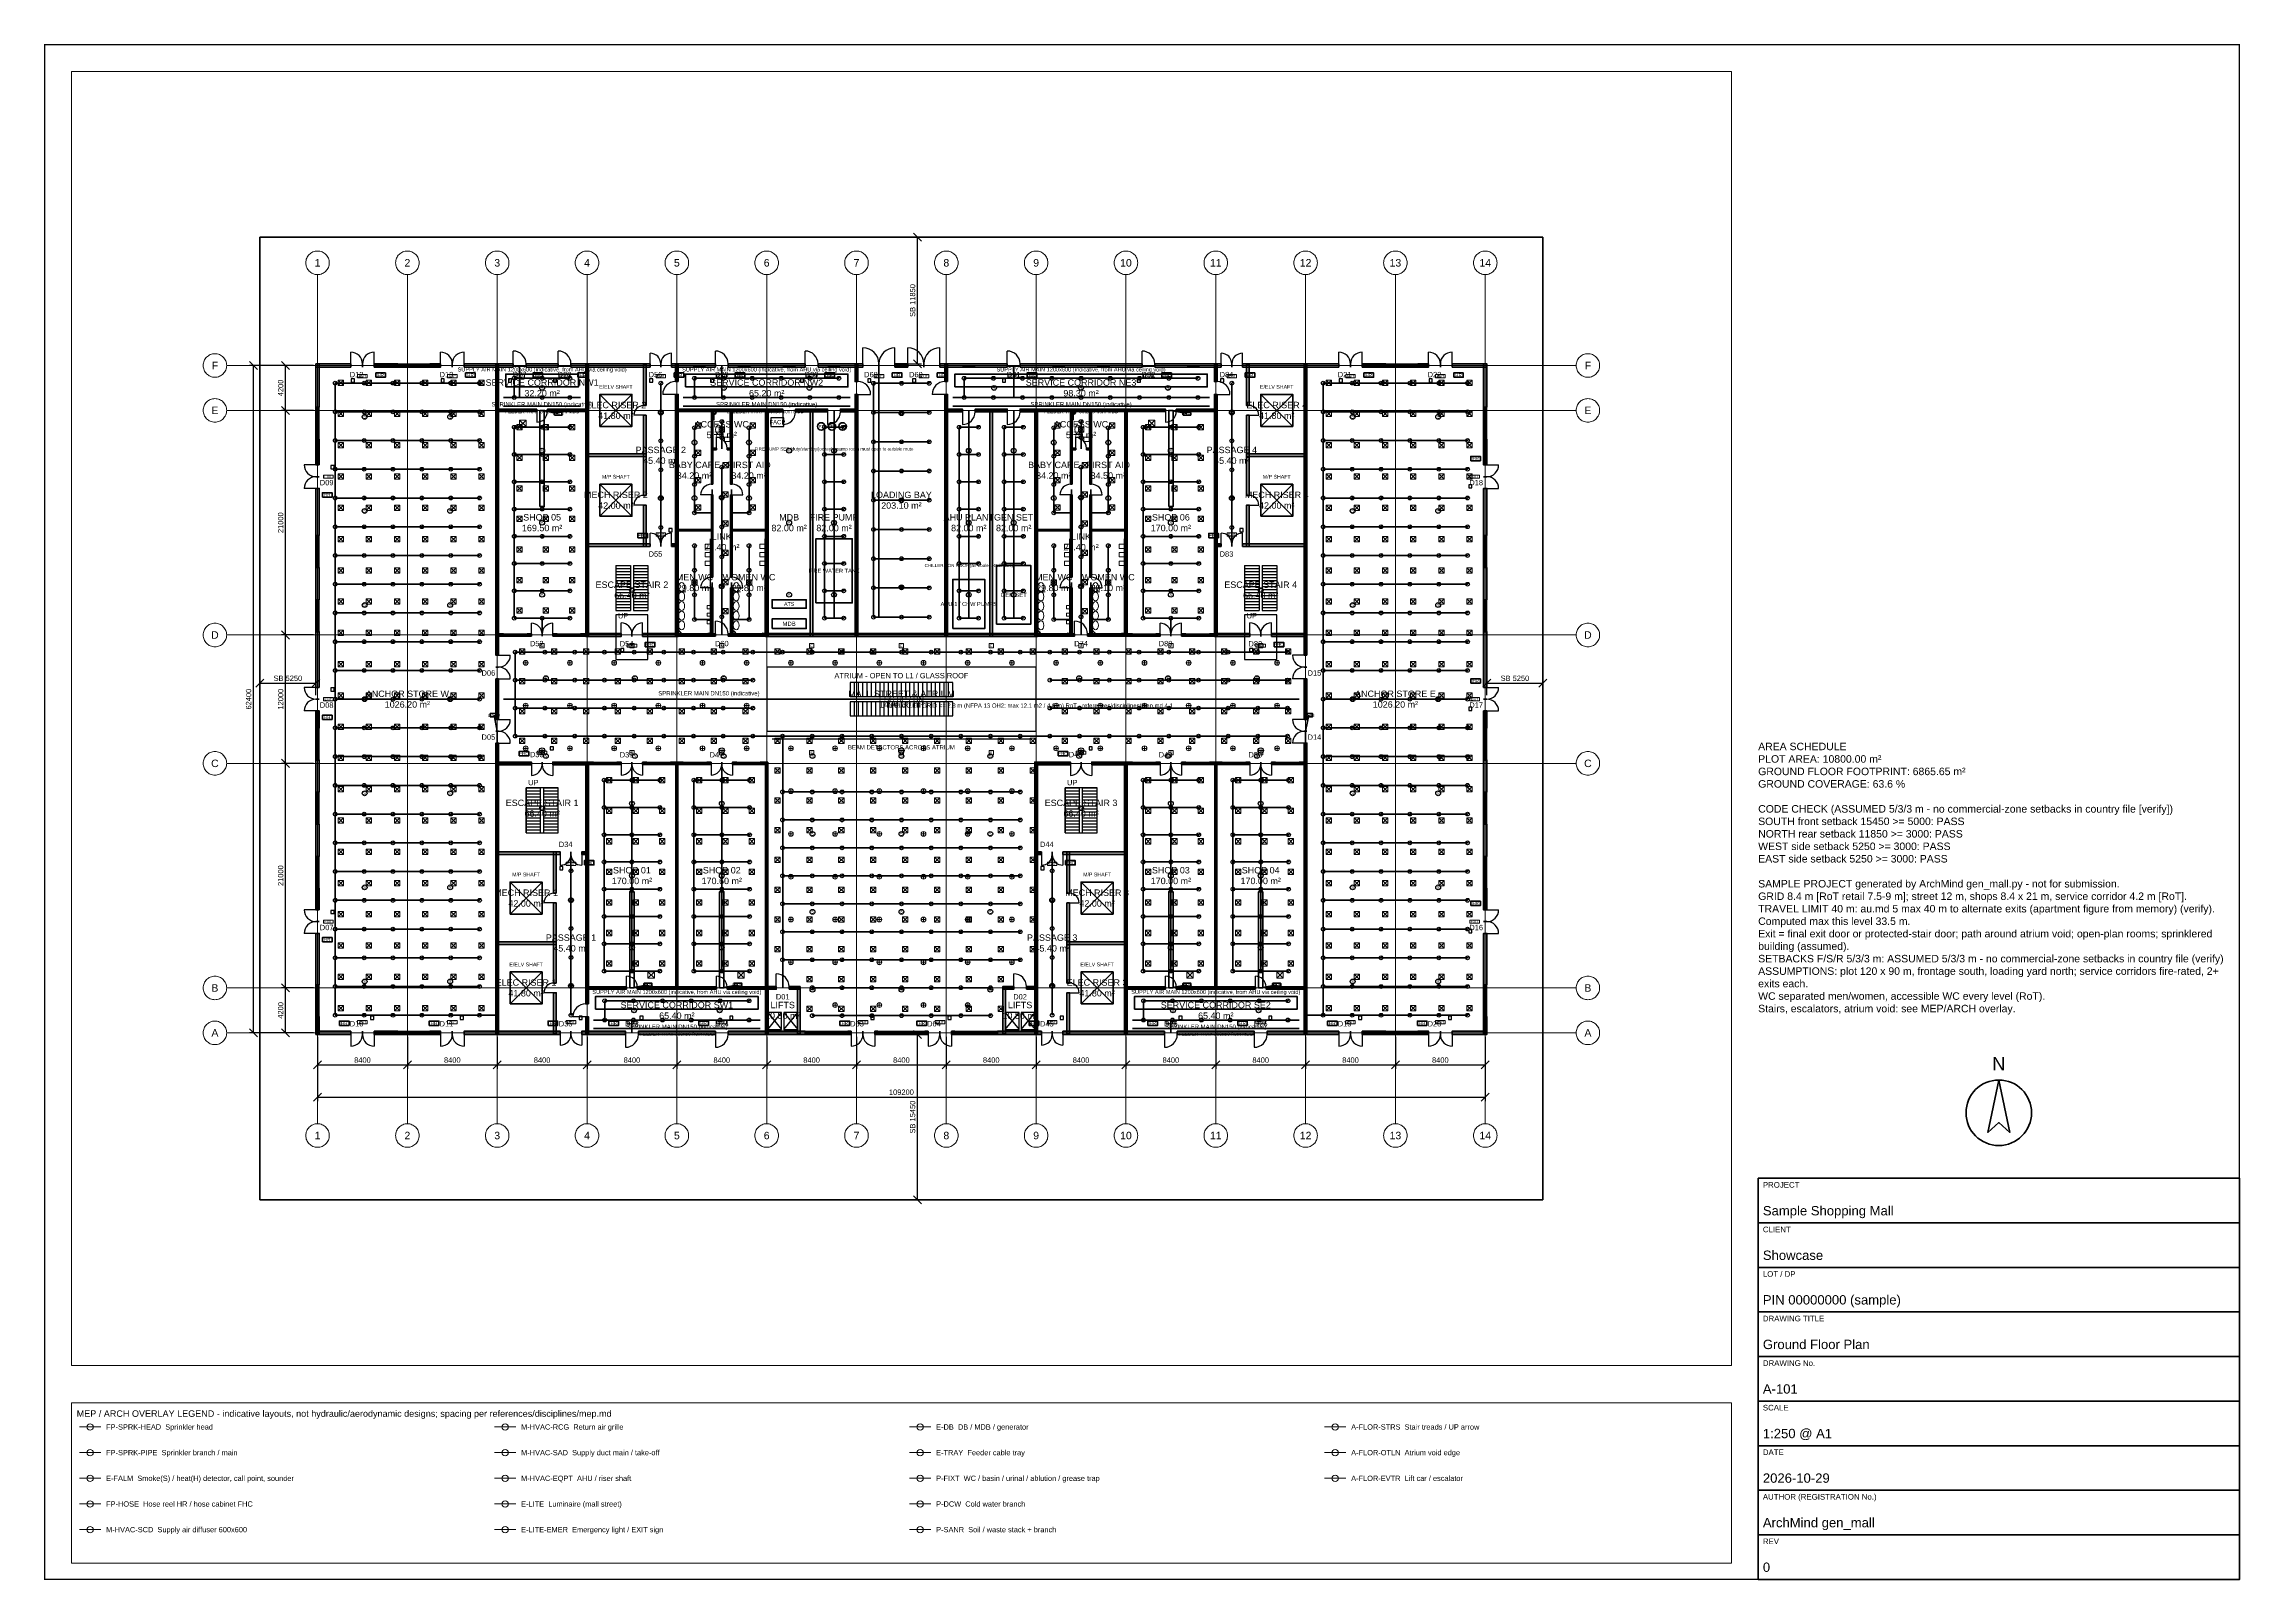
# Paper-space layout 'A1-GF' of a CAD drawing. Header units: millimetres. Extents: x 10 to 831, y 10 to 584.
# The model-space entities are those that its viewports show. They can reach past a viewport. Long polylines and large blocks are cut down to what shows.
import ezdxf
from ezdxf.enums import TextEntityAlignment as Align

# ---------------------------------------------------------------- set-up
doc = ezdxf.new("R2010")
doc.units = ezdxf.units.MM
for name, pattern in [('CENTER', [5.08, 3.175, -0.635, 0.635, -0.635]), ('DASHED', [1.524, 1.27, -0.254]), ('PHANTOM', [6.35, 3.175, -0.635, 0.635, -0.635, 0.635, -0.635])]:
    doc.linetypes.add(name, pattern=pattern)
for name, color, linetype, lineweight in [('A-ANNO-DIMS', 1, 'Continuous', 18), ('A-ANNO-NOTE', 7, 'Continuous', 18), ('A-ANNO-NPLT', 6, 'Continuous', 9), ('A-ANNO-SYMB', 2, 'Continuous', 18), ('A-ANNO-TTLB', 7, 'Continuous', 35), ('A-AREA-IDEN', 2, 'Continuous', 18), ('A-DOOR', 3, 'Continuous', 25), ('A-FLOR-EVTR', 251, 'Continuous', 25), ('A-FLOR-OTLN', 253, 'Continuous', 25), ('A-FLOR-STRS', 252, 'Continuous', 25), ('A-GLAZ', 5, 'Continuous', 25), ('A-GRID', 1, 'CENTER', 13), ('A-WALL', 7, 'Continuous', 50), ('A-WALL-PATT', 8, 'Continuous', 9), ('C-PROP-LINE', 1, 'PHANTOM', 35), ('E-ANNO-TEXT', 52, 'Continuous', 18), ('E-DB', 6, 'Continuous', 50), ('E-FALM', 230, 'Continuous', 25), ('E-LITE', 2, 'Continuous', 18), ('E-LITE-EMER', 40, 'Continuous', 18), ('E-TRAY', 210, 'DASHED', 35), ('FP-ANNO-TEXT', 14, 'Continuous', 18), ('FP-HOSE', 20, 'Continuous', 35), ('FP-SPRK-HEAD', 1, 'Continuous', 25), ('FP-SPRK-PIPE', 12, 'Continuous', 50), ('M-ANNO-TEXT', 150, 'Continuous', 18), ('M-HVAC-EQPT', 30, 'Continuous', 50), ('M-HVAC-RCG', 3, 'Continuous', 18), ('M-HVAC-SAD', 5, 'Continuous', 35), ('M-HVAC-SCD', 4, 'Continuous', 18), ('P-ANNO-TEXT', 94, 'Continuous', 18), ('P-DCW', 160, 'Continuous', 25), ('P-FIXT', 90, 'Continuous', 18), ('P-SANR', 34, 'Continuous', 35), ('X-ANNO-LGND', 7, 'Continuous', 18)]:
    doc.layers.add(name, color=color, linetype=linetype, lineweight=lineweight)
doc.styles.add('AU-ARIAL', font='arial.ttf')
doc.dimstyles.new('AU-100', dxfattribs={"dimscale": 250, "dimtxt": 2, "dimasz": 1.5, "dimexe": 1.5, "dimexo": 1.5, "dimgap": 0.8, "dimtad": 1, "dimdec": 0, "dimdsep": 46, "dimtxsty": 'AU-ARIAL', "dimtsz": 1.5, "dimcen": 2.5, "dimclrd": 256, "dimclre": 256, "dimclrt": 256, "dimazin": 3, "dimtfac": 1, "dimtmove": 0, "dimatfit": 3})

msp = doc.modelspace()

# ---------------------------------------------------------------- hatches: boundary and pattern name
at = {"layer": 'A-WALL-PATT'}
for points in [[(5250, 77850), (8500, 77850), (8500, 78150), (5250, 78150)], [(5550, 74100), (5550, 78150), (5250, 78150), (5250, 74100)], [(10700, 77850), (12900, 77850), (12900, 78150), (10700, 78150)], [(15900, 77850), (16900, 77850), (16900, 78150), (15900, 78150)], [(19100, 77850), (23700, 77850), (23700, 78150), (19100, 78150)], [(22325, 50900), (22325, 78125), (22075, 78125), (22075, 50900)], [(24900, 77850), (27900, 77850), (27900, 78150), (24900, 78150)], [(29100, 77850), (36500, 77850), (36500, 78150), (29100, 78150)], [(30725, 52675), (30725, 78125), (30475, 78125), (30475, 52675)], [(36125, 74250), (36125, 78125), (35875, 78125), (35875, 74250)], [(38500, 77850), (42600, 77850), (42600, 78150), (38500, 78150)], [(39125, 76500), (39125, 78125), (38875, 78125), (38875, 76500)], [(43800, 77850), (51000, 77850), (51000, 78150), (43800, 78150)], [(52200, 77850), (56400, 77850), (56400, 78150), (52200, 78150)], [(55925, 76500), (55925, 78125), (55675, 78125), (55675, 76500)], [(59400, 77850), (60600, 77850), (60600, 78150), (59400, 78150)], [(63600, 77850), (69900, 77850), (69900, 78150), (63600, 78150)], [(64325, 76500), (64325, 78125), (64075, 78125), (64075, 76500)], [(71100, 77850), (82500, 77850), (82500, 78150), (71100, 78150)], [(83700, 77850), (89900, 77850), (89900, 78150), (83700, 78150)], [(89525, 76500), (89525, 78125), (89275, 78125), (89275, 76500)], [(91900, 77850), (100900, 77850), (100900, 78150), (91900, 78150)], [(92525, 74250), (92525, 78125), (92275, 78125), (92275, 74250)], [(97925, 50900), (97925, 78125), (97675, 78125), (97675, 50900)], [(103100, 77850), (105300, 77850), (105300, 78150), (103100, 78150)], [(108300, 77850), (109300, 77850), (109300, 78150), (108300, 78150)], [(111500, 77850), (114750, 77850), (114750, 78150), (111500, 78150)], [(114750, 74100), (114750, 78150), (114450, 78150), (114450, 74100)], [(39125, 52675), (39125, 75300), (38875, 75300), (38875, 52675)], [(55925, 52675), (55925, 75300), (55675, 75300), (55675, 52675)], [(64325, 52675), (64325, 75300), (64075, 75300), (64075, 52675)], [(89525, 52675), (89525, 75300), (89275, 75300), (89275, 52675)], [(22100, 73700), (25900, 73700), (25900, 73900), (22100, 73900)], [(26900, 73700), (30700, 73700), (30700, 73900), (26900, 73900)], [(36125, 65850), (36125, 73350), (35875, 73350), (35875, 65850)], [(38900, 73700), (47500, 73700), (47500, 73900), (38900, 73900)], [(42375, 66900), (42375, 73875), (42225, 73875), (42225, 66900)], [(44175, 66900), (44175, 73875), (44025, 73875), (44025, 66900)], [(47275, 73675), (48900, 73675), (48900, 73925), (47275, 73925)], [(47525, 52675), (47525, 73925), (47275, 73925), (47275, 52675)], [(50100, 73675), (53100, 73675), (53100, 73925), (50100, 73925)], [(51725, 52675), (51725, 73925), (51475, 73925), (51475, 52675)], [(54300, 73675), (55925, 73675), (55925, 73925), (54300, 73925)], [(64075, 73675), (65700, 73675), (65700, 73925), (64075, 73925)], [(66900, 73675), (69900, 73675), (69900, 73925), (66900, 73925)], [(68525, 52675), (68525, 73925), (68275, 73925), (68275, 52675)], [(71100, 73675), (72725, 73675), (72725, 73925), (71100, 73925)], [(72725, 52675), (72725, 73925), (72475, 73925), (72475, 52675)], [(72500, 73700), (84700, 73700), (84700, 73900), (72500, 73900)], [(75975, 66900), (75975, 73875), (75825, 73875), (75825, 66900)], [(77775, 66900), (77775, 73875), (77625, 73875), (77625, 66900)], [(81100, 52700), (81100, 73900), (80900, 73900), (80900, 52700)], [(85700, 73700), (89500, 73700), (89500, 73900), (85700, 73900)], [(92525, 65850), (92525, 73350), (92275, 73350), (92275, 65850)], [(5550, 68700), (5550, 71100), (5250, 71100), (5250, 68700)], [(42225, 70125), (42700, 70125), (42700, 70275), (42225, 70275)], [(43700, 70125), (44175, 70125), (44175, 70275), (43700, 70275)], [(75825, 70125), (76300, 70125), (76300, 70275), (75825, 70275)], [(77300, 70125), (77775, 70125), (77775, 70275), (77300, 70275)], [(114750, 68700), (114750, 71100), (114450, 71100), (114450, 68700)], [(30475, 69475), (36125, 69475), (36125, 69725), (30475, 69725)], [(92275, 69475), (97925, 69475), (97925, 69725), (92275, 69725)], [(5550, 62100), (5550, 66500), (5250, 66500), (5250, 62100)], [(42375, 58200), (42375, 65900), (42225, 65900), (42225, 58200)], [(44175, 58200), (44175, 65900), (44025, 65900), (44025, 58200)], [(75975, 58200), (75975, 65900), (75825, 65900), (75825, 58200)], [(77775, 58200), (77775, 65900), (77625, 65900), (77625, 58200)], [(114750, 62100), (114750, 66500), (114450, 66500), (114450, 62100)], [(36125, 61075), (36125, 64950), (35875, 64950), (35875, 61075)], [(92525, 61075), (92525, 64950), (92275, 64950), (92275, 61075)], [(38925, 62525), (42375, 62525), (42375, 62675), (38925, 62675)], [(44025, 62525), (47475, 62525), (47475, 62675), (44025, 62675)], [(72525, 62525), (75975, 62525), (75975, 62675), (72525, 62675)], [(77625, 62525), (81075, 62525), (81075, 62675), (77625, 62675)], [(30475, 61075), (36500, 61075), (36500, 61325), (30475, 61325)], [(38500, 61075), (39125, 61075), (39125, 61325), (38500, 61325)], [(89275, 61075), (89900, 61075), (89900, 61325), (89275, 61325)], [(91900, 61075), (97925, 61075), (97925, 61325), (91900, 61325)], [(5550, 56100), (5550, 59100), (5250, 59100), (5250, 56100)], [(114750, 56100), (114750, 59100), (114450, 59100), (114450, 56100)], [(42375, 52725), (42375, 57200), (42225, 57200), (42225, 52725)], [(44175, 52725), (44175, 57200), (44025, 57200), (44025, 52725)], [(75975, 52725), (75975, 57200), (75825, 57200), (75825, 52725)], [(77775, 52725), (77775, 57200), (77625, 57200), (77625, 52725)], [(5550, 47900), (5550, 53100), (5250, 53100), (5250, 47900)], [(22100, 52700), (22800, 52700), (22800, 52900), (22100, 52900)], [(25000, 52700), (25400, 52700), (25400, 52900), (25000, 52900)], [(27400, 52700), (27800, 52700), (27800, 52900), (27400, 52900)], [(30000, 52700), (30700, 52700), (30700, 52900), (30000, 52900)], [(30475, 52675), (33800, 52675), (33800, 52925), (30475, 52925)], [(35800, 52675), (39125, 52675), (39125, 52925), (35800, 52925)], [(38900, 52700), (42600, 52700), (42600, 52900), (38900, 52900)], [(43800, 52700), (47500, 52700), (47500, 52900), (43800, 52900)], [(47275, 52675), (72725, 52675), (72725, 52925), (47275, 52925)], [(72500, 52700), (76200, 52700), (76200, 52900), (72500, 52900)], [(77400, 52700), (81600, 52700), (81600, 52900), (77400, 52900)], [(83800, 52700), (84200, 52700), (84200, 52900), (83800, 52900)], [(86200, 52700), (86600, 52700), (86600, 52900), (86200, 52900)], [(88800, 52700), (89500, 52700), (89500, 52900), (88800, 52900)], [(89275, 52675), (92600, 52675), (92600, 52925), (89275, 52925)], [(94600, 52675), (97925, 52675), (97925, 52925), (94600, 52925)], [(114750, 47900), (114750, 53100), (114450, 53100), (114450, 47900)], [(22325, 44900), (22325, 48700), (22075, 48700), (22075, 44900)], [(97925, 44900), (97925, 48700), (97675, 48700), (97675, 44900)], [(5550, 44100), (5550, 45700), (5250, 45700), (5250, 44100)], [(114750, 44100), (114750, 45700), (114450, 45700), (114450, 44100)], [(5550, 38100), (5550, 41100), (5250, 41100), (5250, 38100)], [(22325, 15475), (22325, 42700), (22075, 42700), (22075, 15475)], [(97925, 15475), (97925, 42700), (97675, 42700), (97675, 15475)], [(114750, 38100), (114750, 41100), (114450, 41100), (114450, 38100)], [(22075, 40675), (25400, 40675), (25400, 40925), (22075, 40925)], [(27400, 40675), (30725, 40675), (30725, 40925), (27400, 40925)], [(30725, 18300), (30725, 40925), (30475, 40925), (30475, 18300)], [(30500, 40700), (31200, 40700), (31200, 40900), (30500, 40900)], [(33400, 40700), (33800, 40700), (33800, 40900), (33400, 40900)], [(35800, 40700), (36200, 40700), (36200, 40900), (35800, 40900)], [(38400, 40700), (39600, 40700), (39600, 40900), (38400, 40900)], [(39100, 19700), (39100, 40900), (38900, 40900), (38900, 19700)], [(41800, 40700), (42200, 40700), (42200, 40900), (41800, 40900)], [(44200, 40700), (44600, 40700), (44600, 40900), (44200, 40900)], [(46800, 40700), (47500, 40700), (47500, 40900), (46800, 40900)], [(47500, 19700), (47500, 40900), (47300, 40900), (47300, 19700)], [(72475, 40675), (75800, 40675), (75800, 40925), (72475, 40925)], [(72725, 15475), (72725, 40925), (72475, 40925), (72475, 15475)], [(77800, 40675), (81125, 40675), (81125, 40925), (77800, 40925)], [(81125, 15475), (81125, 40925), (80875, 40925), (80875, 15475)], [(80900, 40700), (81600, 40700), (81600, 40900), (80900, 40900)], [(83800, 40700), (84200, 40700), (84200, 40900), (83800, 40900)], [(86200, 40700), (86600, 40700), (86600, 40900), (86200, 40900)], [(88800, 40700), (90000, 40700), (90000, 40900), (88800, 40900)], [(89500, 19700), (89500, 40900), (89300, 40900), (89300, 19700)], [(92200, 40700), (92600, 40700), (92600, 40900), (92200, 40900)], [(94600, 40700), (95000, 40700), (95000, 40900), (94600, 40900)], [(97200, 40700), (97900, 40700), (97900, 40900), (97200, 40900)], [(5550, 32100), (5550, 35100), (5250, 35100), (5250, 32100)], [(114750, 32100), (114750, 35100), (114450, 35100), (114450, 32100)], [(22075, 32275), (28100, 32275), (28100, 32525), (22075, 32525)], [(27725, 28650), (27725, 32525), (27475, 32525), (27475, 28650)], [(30100, 32275), (30725, 32275), (30725, 32525), (30100, 32525)], [(72475, 32275), (73100, 32275), (73100, 32525), (72475, 32525)], [(75100, 32275), (81125, 32275), (81125, 32525), (75100, 32525)], [(75725, 28650), (75725, 32525), (75475, 32525), (75475, 28650)], [(5550, 27100), (5550, 29100), (5250, 29100), (5250, 27100)], [(114750, 27100), (114750, 29100), (114450, 29100), (114450, 27100)], [(27725, 20250), (27725, 27750), (27475, 27750), (27475, 20250)], [(75725, 20250), (75725, 27750), (75475, 27750), (75475, 20250)], [(5550, 20100), (5550, 24900), (5250, 24900), (5250, 20100)], [(114750, 20100), (114750, 24900), (114450, 24900), (114450, 20100)], [(22075, 23875), (27725, 23875), (27725, 24125), (22075, 24125)], [(75475, 23875), (81125, 23875), (81125, 24125), (75475, 24125)], [(27725, 15475), (27725, 19350), (27475, 19350), (27475, 15475)], [(30500, 19700), (34300, 19700), (34300, 19900), (30500, 19900)], [(35300, 19700), (42700, 19700), (42700, 19900), (35300, 19900)], [(43700, 19700), (47500, 19700), (47500, 19900), (43700, 19900)], [(47275, 19675), (48300, 19675), (48300, 19925), (47275, 19925)], [(47525, 15475), (47525, 19925), (47275, 19925), (47275, 15475)], [(49500, 19675), (50525, 19675), (50525, 19925), (49500, 19925)], [(50525, 15475), (50525, 19925), (50275, 19925), (50275, 15475)], [(69475, 19675), (70500, 19675), (70500, 19925), (69475, 19925)], [(69725, 15475), (69725, 19925), (69475, 19925), (69475, 15475)], [(71700, 19675), (72725, 19675), (72725, 19925), (71700, 19925)], [(75725, 15475), (75725, 19350), (75475, 19350), (75475, 15475)], [(80900, 19700), (84700, 19700), (84700, 19900), (80900, 19900)], [(85700, 19700), (93100, 19700), (93100, 19900), (85700, 19900)], [(94100, 19700), (97900, 19700), (97900, 19900), (94100, 19900)], [(5550, 15450), (5550, 17100), (5250, 17100), (5250, 15450)], [(30725, 15475), (30725, 17100), (30475, 17100), (30475, 15475)], [(114750, 15450), (114750, 17100), (114450, 17100), (114450, 15450)], [(5250, 15450), (8500, 15450), (8500, 15750), (5250, 15750)], [(10700, 15450), (12900, 15450), (12900, 15750), (10700, 15750)], [(15900, 15450), (16900, 15450), (16900, 15750), (15900, 15750)], [(19100, 15450), (28100, 15450), (28100, 15750), (19100, 15750)], [(30100, 15450), (34200, 15450), (34200, 15750), (30100, 15750)], [(35400, 15450), (42600, 15450), (42600, 15750), (35400, 15750)], [(43800, 15450), (51000, 15450), (51000, 15750), (43800, 15750)], [(55000, 15450), (55300, 15450), (55300, 15750), (55000, 15750)], [(57500, 15450), (57800, 15450), (57800, 15750), (57500, 15750)], [(62200, 15450), (62500, 15450), (62500, 15750), (62200, 15750)], [(64700, 15450), (65000, 15450), (65000, 15750), (64700, 15750)], [(69000, 15450), (73100, 15450), (73100, 15750), (69000, 15750)], [(75100, 15450), (84600, 15450), (84600, 15750), (75100, 15750)], [(85800, 15450), (93000, 15450), (93000, 15750), (85800, 15750)], [(94200, 15450), (100900, 15450), (100900, 15750), (94200, 15750)], [(103100, 15450), (105300, 15450), (105300, 15750), (103100, 15750)], [(108300, 15450), (109300, 15450), (109300, 15750), (108300, 15750)], [(111500, 15450), (114750, 15450), (114750, 15750), (111500, 15750)]]:
    msp.add_hatch(color=256, dxfattribs=at).paths.add_polyline_path(points)

# ---------------------------------------------------------------- linework, layer by layer
at = {"layer": 'A-DOOR'}
for p, q in [((8500, 78150), (8500, 79250)), ((10700, 78150), (10700, 79250)), ((16900, 78150), (16900, 79250)), ((19100, 78150), (19100, 79250)), ((23700, 78150), (23700, 79350)), ((27900, 78150), (27900, 79350)), ((36500, 78150), (36500, 79150)), ((38500, 78150), (38500, 79150)), ((42600, 78150), (42600, 79350)), ((51000, 78150), (51000, 79350)), ((56400, 78150), (56400, 79650)), ((59400, 78150), (59400, 79650)), ((60600, 78150), (60600, 79650)), ((63600, 78150), (63600, 79650)), ((69900, 78150), (69900, 79350)), ((82500, 78150), (82500, 79350)), ((89900, 78150), (89900, 79150)), ((91900, 78150), (91900, 79150)), ((100900, 78150), (100900, 79250)), ((103100, 78150), (103100, 79250)), ((109300, 78150), (109300, 79250)), ((111500, 78150), (111500, 79250)), ((38875, 75300), (37675, 75300)), ((55925, 75300), (57125, 75300)), ((64075, 75300), (62875, 75300)), ((89525, 75300), (90725, 75300)), ((25900, 73700), (25900, 72700)), ((35875, 73350), (34975, 73350)), ((48900, 73675), (48900, 72475)), ((53100, 73675), (53100, 72475)), ((65700, 73675), (65700, 72475)), ((69900, 73675), (69900, 72475)), ((84700, 73700), (84700, 72700)), ((92525, 73350), (93425, 73350)), ((42700, 70275), (42700, 71275)), ((76300, 70275), (76300, 71275)), ((5250, 68700), (4150, 68700)), ((114750, 68700), (115850, 68700)), ((5250, 66500), (4150, 66500)), ((42225, 65900), (41225, 65900)), ((44175, 65900), (45175, 65900)), ((75825, 65900), (74825, 65900)), ((77775, 65900), (78775, 65900)), ((114750, 66500), (115850, 66500)), ((35875, 64950), (34975, 64950)), ((92525, 64950), (93425, 64950)), ((36500, 61325), (36500, 62325)), ((38500, 61325), (38500, 62325)), ((89900, 61325), (89900, 62325)), ((91900, 61325), (91900, 62325)), ((42225, 57200), (41225, 57200)), ((44175, 57200), (45175, 57200)), ((75825, 57200), (74825, 57200)), ((77775, 57200), (78775, 57200)), ((25400, 52900), (25400, 53900)), ((27400, 52900), (27400, 53900)), ((33800, 52925), (33800, 53925)), ((35800, 52925), (35800, 53925)), ((42600, 52900), (42600, 54100)), ((76200, 52900), (76200, 54100)), ((84200, 52900), (84200, 53900)), ((86200, 52900), (86200, 53900)), ((92600, 52925), (92600, 53925)), ((94600, 52925), (94600, 53925)), ((22325, 50900), (23425, 50900)), ((97675, 50900), (96575, 50900)), ((5250, 47900), (4150, 47900)), ((22325, 48700), (23425, 48700)), ((97675, 48700), (96575, 48700)), ((114750, 47900), (115850, 47900)), ((5250, 45700), (4150, 45700)), ((114750, 45700), (115850, 45700)), ((22325, 44900), (23425, 44900)), ((97675, 44900), (96575, 44900)), ((22325, 42700), (23425, 42700)), ((97675, 42700), (96575, 42700)), ((25400, 40675), (25400, 39675)), ((27400, 40675), (27400, 39675)), ((33800, 40700), (33800, 39700)), ((35800, 40700), (35800, 39700)), ((42200, 40700), (42200, 39700)), ((44200, 40700), (44200, 39700)), ((75800, 40675), (75800, 39675)), ((77800, 40675), (77800, 39675)), ((84200, 40700), (84200, 39700)), ((86200, 40700), (86200, 39700)), ((92600, 40700), (92600, 39700)), ((94600, 40700), (94600, 39700)), ((28100, 32275), (28100, 31275)), ((30100, 32275), (30100, 31275)), ((73100, 32275), (73100, 31275)), ((75100, 32275), (75100, 31275)), ((5250, 27100), (4150, 27100)), ((27475, 27750), (26575, 27750)), ((75725, 27750), (76625, 27750)), ((114750, 27100), (115850, 27100)), ((5250, 24900), (4150, 24900)), ((114750, 24900), (115850, 24900)), ((34300, 19900), (34300, 20900)), ((42700, 19900), (42700, 20900)), ((48300, 19925), (48300, 21125)), ((70500, 19925), (70500, 21125)), ((84700, 19900), (84700, 20900)), ((93100, 19900), (93100, 20900)), ((27475, 19350), (26575, 19350)), ((75725, 19350), (76625, 19350)), ((30475, 17100), (29275, 17100)), ((8500, 15450), (8500, 14350)), ((10700, 15450), (10700, 14350)), ((16900, 15450), (16900, 14350)), ((19100, 15450), (19100, 14350)), ((28100, 15450), (28100, 14450)), ((30100, 15450), (30100, 14450)), ((34200, 15450), (34200, 14250)), ((42600, 15450), (42600, 14250)), ((55300, 15450), (55300, 14350)), ((57500, 15450), (57500, 14350)), ((62500, 15450), (62500, 14350)), ((64700, 15450), (64700, 14350)), ((73100, 15450), (73100, 14450)), ((75100, 15450), (75100, 14450)), ((84600, 15450), (84600, 14250)), ((93000, 15450), (93000, 14250)), ((100900, 15450), (100900, 14350)), ((103100, 15450), (103100, 14350)), ((109300, 15450), (109300, 14350)), ((111500, 15450), (111500, 14350))]:
    msp.add_line(p, q, dxfattribs=at)
for centre, radius, start, end in [((8500, 78150), 1100, 0, 90), ((10700, 78150), 1100, 90, 180), ((16900, 78150), 1100, 0, 90), ((19100, 78150), 1100, 90, 180), ((23700, 78150), 1200, 0, 90), ((27900, 78150), 1200, 0, 90), ((36500, 78150), 1000, 0, 90), ((38500, 78150), 1000, 90, 180), ((42600, 78150), 1200, 0, 90), ((51000, 78150), 1200, 0, 90), ((56400, 78150), 1500, 0, 90), ((59400, 78150), 1500, 90, 180), ((60600, 78150), 1500, 0, 90), ((63600, 78150), 1500, 90, 180), ((69900, 78150), 1200, 0, 90), ((82500, 78150), 1200, 0, 90), ((89900, 78150), 1000, 0, 90), ((91900, 78150), 1000, 90, 180), ((100900, 78150), 1100, 0, 90), ((103100, 78150), 1100, 90, 180), ((109300, 78150), 1100, 0, 90), ((111500, 78150), 1100, 90, 180), ((38875, 75300), 1200, 90, 180), ((55925, 75300), 1200, 0, 90), ((64075, 75300), 1200, 90, 180), ((89525, 75300), 1200, 0, 90), ((35875, 73350), 900, 90, 180), ((92525, 73350), 900, 0, 90), ((25900, 73700), 1000, -90, 0), ((48900, 73675), 1200, -90, 0), ((53100, 73675), 1200, -90, 0), ((65700, 73675), 1200, -90, 0), ((69900, 73675), 1200, -90, 0), ((84700, 73700), 1000, -90, 0), ((42700, 70275), 1000, 0, 90), ((76300, 70275), 1000, 0, 90), ((5250, 68700), 1100, 180, -90), ((114750, 68700), 1100, -90, 0), ((5250, 66500), 1100, 90, 180), ((35875, 64950), 900, 90, 180), ((42225, 65900), 1000, 90, 180), ((44175, 65900), 1000, 0, 90), ((75825, 65900), 1000, 90, 180), ((77775, 65900), 1000, 0, 90), ((92525, 64950), 900, 0, 90), ((114750, 66500), 1100, 0, 90), ((36500, 61325), 1000, 0, 90), ((38500, 61325), 1000, 90, 180), ((89900, 61325), 1000, 0, 90), ((91900, 61325), 1000, 90, 180), ((42225, 57200), 1000, 90, 180), ((44175, 57200), 1000, 0, 90), ((75825, 57200), 1000, 90, 180), ((77775, 57200), 1000, 0, 90), ((25400, 52900), 1000, 0, 90), ((27400, 52900), 1000, 90, 180), ((33800, 52925), 1000, 0, 90), ((35800, 52925), 1000, 90, 180), ((42600, 52900), 1200, 0, 90), ((76200, 52900), 1200, 0, 90), ((84200, 52900), 1000, 0, 90), ((86200, 52900), 1000, 90, 180), ((92600, 52925), 1000, 0, 90), ((94600, 52925), 1000, 90, 180), ((22325, 50900), 1100, -90, 0), ((22325, 48700), 1100, 0, 90), ((97675, 50900), 1100, 180, -90), ((97675, 48700), 1100, 90, 180), ((5250, 47900), 1100, 180, -90), ((114750, 47900), 1100, -90, 0), ((5250, 45700), 1100, 90, 180), ((114750, 45700), 1100, 0, 90), ((22325, 44900), 1100, -90, 0), ((22325, 42700), 1100, 0, 90), ((97675, 44900), 1100, 180, -90), ((97675, 42700), 1100, 90, 180), ((25400, 40675), 1000, -90, 0), ((27400, 40675), 1000, 180, -90), ((33800, 40700), 1000, -90, 0), ((35800, 40700), 1000, 180, -90), ((42200, 40700), 1000, -90, 0), ((44200, 40700), 1000, 180, -90), ((75800, 40675), 1000, -90, 0), ((77800, 40675), 1000, 180, -90), ((84200, 40700), 1000, -90, 0), ((86200, 40700), 1000, 180, -90), ((92600, 40700), 1000, -90, 0), ((94600, 40700), 1000, 180, -90), ((28100, 32275), 1000, -90, 0), ((30100, 32275), 1000, 180, -90), ((73100, 32275), 1000, -90, 0), ((75100, 32275), 1000, 180, -90), ((5250, 27100), 1100, 180, -90), ((27475, 27750), 900, 90, 180), ((75725, 27750), 900, 0, 90), ((114750, 27100), 1100, -90, 0), ((5250, 24900), 1100, 90, 180), ((114750, 24900), 1100, 0, 90), ((34300, 19900), 1000, 0, 90), ((42700, 19900), 1000, 0, 90), ((48300, 19925), 1200, 0, 90), ((70500, 19925), 1200, 0, 90), ((84700, 19900), 1000, 0, 90), ((93100, 19900), 1000, 0, 90), ((27475, 19350), 900, 90, 180), ((75725, 19350), 900, 0, 90), ((30475, 17100), 1200, 90, 180), ((8500, 15450), 1100, -90, 0), ((10700, 15450), 1100, 180, -90), ((16900, 15450), 1100, -90, 0), ((19100, 15450), 1100, 180, -90), ((28100, 15450), 1000, -90, 0), ((30100, 15450), 1000, 180, -90), ((34200, 15450), 1200, -90, 0), ((42600, 15450), 1200, -90, 0), ((55300, 15450), 1100, -90, 0), ((57500, 15450), 1100, 180, -90), ((62500, 15450), 1100, -90, 0), ((64700, 15450), 1100, 180, -90), ((73100, 15450), 1000, -90, 0), ((75100, 15450), 1000, 180, -90), ((84600, 15450), 1200, -90, 0), ((93000, 15450), 1200, -90, 0), ((100900, 15450), 1100, -90, 0), ((103100, 15450), 1100, 180, -90), ((109300, 15450), 1100, -90, 0), ((111500, 15450), 1100, 180, -90)]:
    msp.add_arc(centre, radius, start, end, dxfattribs=at)
at = {"layer": 'A-FLOR-EVTR'}
for p, q in [((55600, 47050), (55600, 48350)), ((56000, 47050), (56000, 48350)), ((56400, 47050), (56400, 48350)), ((56800, 47050), (56800, 48350)), ((57200, 47050), (57200, 48350)), ((57600, 47050), (57600, 48350)), ((58000, 47050), (58000, 48350)), ((58400, 47050), (58400, 48350)), ((58800, 47050), (58800, 48350)), ((59200, 47050), (59200, 48350)), ((59600, 47050), (59600, 48350)), ((60000, 47050), (60000, 48350)), ((60400, 47050), (60400, 48350)), ((60800, 47050), (60800, 48350)), ((61200, 47050), (61200, 48350)), ((61600, 47050), (61600, 48350)), ((62000, 47050), (62000, 48350)), ((62400, 47050), (62400, 48350)), ((62800, 47050), (62800, 48350)), ((63200, 47050), (63200, 48350)), ((63600, 47050), (63600, 48350)), ((64000, 47050), (64000, 48350)), ((64400, 47050), (64400, 48350)), ((55600, 45250), (55600, 46550)), ((56000, 45250), (56000, 46550)), ((56400, 45250), (56400, 46550)), ((56800, 45250), (56800, 46550)), ((57200, 45250), (57200, 46550)), ((57600, 45250), (57600, 46550)), ((58000, 45250), (58000, 46550)), ((58400, 45250), (58400, 46550)), ((58800, 45250), (58800, 46550)), ((59200, 45250), (59200, 46550)), ((59600, 45250), (59600, 46550)), ((60000, 45250), (60000, 46550)), ((60400, 45250), (60400, 46550)), ((60800, 45250), (60800, 46550)), ((61200, 45250), (61200, 46550)), ((61600, 45250), (61600, 46550)), ((62000, 45250), (62000, 46550)), ((62400, 45250), (62400, 46550)), ((62800, 45250), (62800, 46550)), ((63200, 45250), (63200, 46550)), ((63600, 45250), (63600, 46550)), ((64000, 45250), (64000, 46550)), ((64400, 45250), (64400, 46550)), ((47500, 15900), (48800, 17500)), ((47500, 17500), (48800, 15900)), ((49000, 15900), (50300, 17500)), ((49000, 17500), (50300, 15900)), ((69700, 15900), (71000, 17500)), ((69700, 17500), (71000, 15900)), ((71200, 15900), (72500, 17500)), ((71200, 17500), (72500, 15900))]:
    msp.add_line(p, q, dxfattribs=at)
for points in [[(55200, 47050), (64800, 47050), (64800, 48350), (55200, 48350)], [(55200, 45250), (64800, 45250), (64800, 46550), (55200, 46550)], [(47500, 15900), (48800, 15900), (48800, 17500), (47500, 17500)], [(49000, 15900), (50300, 15900), (50300, 17500), (49000, 17500)], [(69700, 15900), (71000, 15900), (71000, 17500), (69700, 17500)], [(71200, 15900), (72500, 15900), (72500, 17500), (71200, 17500)]]:
    msp.add_lwpolyline(points, close=True, dxfattribs=at)
at = {"layer": 'A-FLOR-OTLN'}
msp.add_lwpolyline([(47400, 43800), (72600, 43800), (72600, 49800), (47400, 49800)], close=True, dxfattribs=at)
at = {"layer": 'A-FLOR-STRS'}
for p, q in [((33300, 59300), (34650, 59300)), ((33300, 59300), (33300, 55100)), ((33300, 59020), (34650, 59020)), ((33300, 58740), (34650, 58740)), ((33300, 58460), (34650, 58460)), ((33300, 58180), (34650, 58180)), ((33300, 57900), (34650, 57900)), ((33300, 57620), (34650, 57620)), ((34650, 59300), (34650, 55100)), ((34950, 59300), (36300, 59300)), ((34950, 59300), (34950, 55100)), ((34950, 59020), (36300, 59020)), ((34950, 58740), (36300, 58740)), ((34950, 58460), (36300, 58460)), ((34950, 58180), (36300, 58180)), ((34950, 57900), (36300, 57900)), ((34950, 57620), (36300, 57620)), ((36300, 59300), (36300, 55100)), ((92100, 59300), (93450, 59300)), ((92100, 59300), (92100, 55100)), ((92100, 59020), (93450, 59020)), ((92100, 58740), (93450, 58740)), ((92100, 58460), (93450, 58460)), ((92100, 58180), (93450, 58180)), ((92100, 57900), (93450, 57900)), ((92100, 57620), (93450, 57620)), ((93450, 59300), (93450, 55100)), ((93750, 59300), (95100, 59300)), ((93750, 59300), (93750, 55100)), ((93750, 59020), (95100, 59020)), ((93750, 58740), (95100, 58740)), ((93750, 58460), (95100, 58460)), ((93750, 58180), (95100, 58180)), ((93750, 57900), (95100, 57900)), ((93750, 57620), (95100, 57620)), ((95100, 59300), (95100, 55100)), ((33300, 57340), (34650, 57340)), ((33300, 57060), (34650, 57060)), ((33300, 56780), (34650, 56780)), ((33300, 56500), (34650, 56500)), ((33300, 56220), (34650, 56220)), ((33300, 55940), (34650, 55940)), ((33300, 55660), (34650, 55660)), ((34950, 57340), (36300, 57340)), ((34950, 57060), (36300, 57060)), ((34950, 56780), (36300, 56780)), ((34950, 56500), (36300, 56500)), ((34950, 56220), (36300, 56220)), ((34950, 55940), (36300, 55940)), ((34950, 55660), (36300, 55660)), ((92100, 57340), (93450, 57340)), ((92100, 57060), (93450, 57060)), ((92100, 56780), (93450, 56780)), ((92100, 56500), (93450, 56500)), ((92100, 56220), (93450, 56220)), ((92100, 55940), (93450, 55940)), ((92100, 55660), (93450, 55660)), ((93750, 57340), (95100, 57340)), ((93750, 57060), (95100, 57060)), ((93750, 56780), (95100, 56780)), ((93750, 56500), (95100, 56500)), ((93750, 56220), (95100, 56220)), ((93750, 55940), (95100, 55940)), ((93750, 55660), (95100, 55660)), ((33300, 55380), (34650, 55380)), ((33300, 55100), (34650, 55100)), ((34950, 55380), (36300, 55380)), ((34950, 55100), (36300, 55100)), ((92100, 55380), (93450, 55380)), ((92100, 55100), (93450, 55100)), ((93750, 55380), (95100, 55380)), ((93750, 55100), (95100, 55100)), ((24900, 38500), (26250, 38500)), ((24900, 34300), (24900, 38500)), ((24900, 38220), (26250, 38220)), ((24900, 37940), (26250, 37940)), ((24900, 37660), (26250, 37660)), ((24900, 37380), (26250, 37380)), ((24900, 37100), (26250, 37100)), ((26250, 34300), (26250, 38500)), ((26550, 38500), (27900, 38500)), ((26550, 34300), (26550, 38500)), ((26550, 38220), (27900, 38220)), ((26550, 37940), (27900, 37940)), ((26550, 37660), (27900, 37660)), ((26550, 37380), (27900, 37380)), ((26550, 37100), (27900, 37100)), ((27900, 34300), (27900, 38500)), ((75300, 38500), (76650, 38500)), ((75300, 34300), (75300, 38500)), ((75300, 38220), (76650, 38220)), ((75300, 37940), (76650, 37940)), ((75300, 37660), (76650, 37660)), ((75300, 37380), (76650, 37380)), ((75300, 37100), (76650, 37100)), ((76650, 34300), (76650, 38500)), ((76950, 38500), (78300, 38500)), ((76950, 34300), (76950, 38500)), ((76950, 38220), (78300, 38220)), ((76950, 37940), (78300, 37940)), ((76950, 37660), (78300, 37660)), ((76950, 37380), (78300, 37380)), ((76950, 37100), (78300, 37100)), ((78300, 34300), (78300, 38500)), ((24900, 36820), (26250, 36820)), ((24900, 36540), (26250, 36540)), ((24900, 36260), (26250, 36260)), ((24900, 35980), (26250, 35980)), ((24900, 35700), (26250, 35700)), ((24900, 35420), (26250, 35420)), ((24900, 35140), (26250, 35140)), ((26550, 36820), (27900, 36820)), ((26550, 36540), (27900, 36540)), ((26550, 36260), (27900, 36260)), ((26550, 35980), (27900, 35980)), ((26550, 35700), (27900, 35700)), ((26550, 35420), (27900, 35420)), ((26550, 35140), (27900, 35140)), ((75300, 36820), (76650, 36820)), ((75300, 36540), (76650, 36540)), ((75300, 36260), (76650, 36260)), ((75300, 35980), (76650, 35980)), ((75300, 35700), (76650, 35700)), ((75300, 35420), (76650, 35420)), ((75300, 35140), (76650, 35140)), ((76950, 36820), (78300, 36820)), ((76950, 36540), (78300, 36540)), ((76950, 36260), (78300, 36260)), ((76950, 35980), (78300, 35980)), ((76950, 35700), (78300, 35700)), ((76950, 35420), (78300, 35420)), ((76950, 35140), (78300, 35140)), ((24900, 34860), (26250, 34860)), ((24900, 34580), (26250, 34580)), ((24900, 34300), (26250, 34300)), ((26550, 34860), (27900, 34860)), ((26550, 34580), (27900, 34580)), ((26550, 34300), (27900, 34300)), ((75300, 34860), (76650, 34860)), ((75300, 34580), (76650, 34580)), ((75300, 34300), (76650, 34300)), ((76950, 34860), (78300, 34860)), ((76950, 34580), (78300, 34580)), ((76950, 34300), (78300, 34300))]:
    msp.add_line(p, q, dxfattribs=at)
for points in [[(33300, 50500), (36300, 50500), (36300, 54700), (33300, 54700)], [(92100, 50500), (95100, 50500), (95100, 54700), (92100, 54700)], [(24900, 34300), (27900, 34300), (27900, 38500), (24900, 38500)], [(75300, 34300), (78300, 34300), (78300, 38500), (75300, 38500)]]:
    msp.add_lwpolyline(points, close=True, dxfattribs=at)
at = {"layer": 'A-GLAZ'}
for p, q in [((12900, 78150), (15900, 78150)), ((105300, 78150), (108300, 78150)), ((12900, 78037.5), (15900, 78037.5)), ((12900, 77962.5), (15900, 77962.5)), ((12900, 77850), (15900, 77850)), ((105300, 78037.5), (108300, 78037.5)), ((105300, 77962.5), (108300, 77962.5)), ((105300, 77850), (108300, 77850)), ((5250, 71100), (5250, 74100)), ((5362.5, 71100), (5362.5, 74100)), ((5437.5, 71100), (5437.5, 74100)), ((5550, 71100), (5550, 74100)), ((114450, 71100), (114450, 74100)), ((114562.5, 71100), (114562.5, 74100)), ((114637.5, 71100), (114637.5, 74100)), ((114750, 71100), (114750, 74100)), ((5250, 59100), (5250, 62100)), ((5362.5, 59100), (5362.5, 62100)), ((5437.5, 59100), (5437.5, 62100)), ((5550, 59100), (5550, 62100)), ((114450, 59100), (114450, 62100)), ((114562.5, 59100), (114562.5, 62100)), ((114637.5, 59100), (114637.5, 62100)), ((114750, 59100), (114750, 62100)), ((5250, 53100), (5250, 56100)), ((5362.5, 53100), (5362.5, 56100)), ((5437.5, 53100), (5437.5, 56100)), ((5550, 53100), (5550, 56100)), ((114450, 53100), (114450, 56100)), ((114562.5, 53100), (114562.5, 56100)), ((114637.5, 53100), (114637.5, 56100)), ((114750, 53100), (114750, 56100)), ((22800, 52900), (25000, 52900)), ((22800, 52825), (25000, 52825)), ((22800, 52775), (25000, 52775)), ((22800, 52700), (25000, 52700)), ((27800, 52900), (30000, 52900)), ((27800, 52825), (30000, 52825)), ((27800, 52775), (30000, 52775)), ((27800, 52700), (30000, 52700)), ((81600, 52900), (83800, 52900)), ((81600, 52825), (83800, 52825)), ((81600, 52775), (83800, 52775)), ((81600, 52700), (83800, 52700)), ((86600, 52900), (88800, 52900)), ((86600, 52825), (88800, 52825)), ((86600, 52775), (88800, 52775)), ((86600, 52700), (88800, 52700)), ((5250, 41100), (5250, 44100)), ((5362.5, 41100), (5362.5, 44100)), ((5437.5, 41100), (5437.5, 44100)), ((5550, 41100), (5550, 44100)), ((114450, 41100), (114450, 44100)), ((114562.5, 41100), (114562.5, 44100)), ((114637.5, 41100), (114637.5, 44100)), ((114750, 41100), (114750, 44100)), ((31200, 40900), (33400, 40900)), ((31200, 40825), (33400, 40825)), ((31200, 40775), (33400, 40775)), ((31200, 40700), (33400, 40700)), ((36200, 40900), (38400, 40900)), ((36200, 40825), (38400, 40825)), ((36200, 40775), (38400, 40775)), ((36200, 40700), (38400, 40700)), ((39600, 40900), (41800, 40900)), ((39600, 40825), (41800, 40825)), ((39600, 40775), (41800, 40775)), ((39600, 40700), (41800, 40700)), ((44600, 40900), (46800, 40900)), ((44600, 40825), (46800, 40825)), ((44600, 40775), (46800, 40775)), ((44600, 40700), (46800, 40700)), ((81600, 40900), (83800, 40900)), ((81600, 40825), (83800, 40825)), ((81600, 40775), (83800, 40775)), ((81600, 40700), (83800, 40700)), ((86600, 40900), (88800, 40900)), ((86600, 40825), (88800, 40825)), ((86600, 40775), (88800, 40775)), ((86600, 40700), (88800, 40700)), ((90000, 40900), (92200, 40900)), ((90000, 40825), (92200, 40825)), ((90000, 40775), (92200, 40775)), ((90000, 40700), (92200, 40700)), ((95000, 40900), (97200, 40900)), ((95000, 40825), (97200, 40825)), ((95000, 40775), (97200, 40775)), ((95000, 40700), (97200, 40700)), ((5250, 35100), (5250, 38100)), ((5362.5, 35100), (5362.5, 38100)), ((5437.5, 35100), (5437.5, 38100)), ((5550, 35100), (5550, 38100)), ((114450, 35100), (114450, 38100)), ((114562.5, 35100), (114562.5, 38100)), ((114637.5, 35100), (114637.5, 38100)), ((114750, 35100), (114750, 38100)), ((5250, 29100), (5250, 32100)), ((5362.5, 29100), (5362.5, 32100)), ((5437.5, 29100), (5437.5, 32100)), ((5550, 29100), (5550, 32100)), ((114450, 29100), (114450, 32100)), ((114562.5, 29100), (114562.5, 32100)), ((114637.5, 29100), (114637.5, 32100)), ((114750, 29100), (114750, 32100)), ((5250, 17100), (5250, 20100)), ((5362.5, 17100), (5362.5, 20100)), ((5437.5, 17100), (5437.5, 20100)), ((5550, 17100), (5550, 20100)), ((114450, 17100), (114450, 20100)), ((114562.5, 17100), (114562.5, 20100)), ((114637.5, 17100), (114637.5, 20100)), ((114750, 17100), (114750, 20100)), ((12900, 15750), (15900, 15750)), ((12900, 15637.5), (15900, 15637.5)), ((12900, 15562.5), (15900, 15562.5)), ((12900, 15450), (15900, 15450)), ((51000, 15750), (55000, 15750)), ((51000, 15637.5), (55000, 15637.5)), ((51000, 15562.5), (55000, 15562.5)), ((51000, 15450), (55000, 15450)), ((57800, 15750), (62200, 15750)), ((57800, 15637.5), (62200, 15637.5)), ((57800, 15562.5), (62200, 15562.5)), ((57800, 15450), (62200, 15450)), ((65000, 15750), (69000, 15750)), ((65000, 15637.5), (69000, 15637.5)), ((65000, 15562.5), (69000, 15562.5)), ((65000, 15450), (69000, 15450)), ((105300, 15750), (108300, 15750)), ((105300, 15637.5), (108300, 15637.5)), ((105300, 15562.5), (108300, 15562.5)), ((105300, 15450), (108300, 15450))]:
    msp.add_line(p, q, dxfattribs=at)
at = {"layer": 'A-GRID'}
for p, q in [((5400, 7100), (5400, 86500)), ((13800, 7100), (13800, 86500)), ((22200, 7100), (22200, 86500)), ((30600, 7100), (30600, 86500)), ((39000, 7100), (39000, 86500)), ((47400, 7100), (47400, 86500)), ((55800, 7100), (55800, 86500)), ((64200, 7100), (64200, 86500)), ((72600, 7100), (72600, 86500)), ((81000, 7100), (81000, 86500)), ((89400, 7100), (89400, 86500)), ((97800, 7100), (97800, 86500)), ((106200, 7100), (106200, 86500)), ((114600, 7100), (114600, 86500)), ((-3100, 78000), (123100, 78000)), ((-3100, 73800), (123100, 73800)), ((-3100, 52800), (123100, 52800)), ((-3100, 40800), (123100, 40800)), ((-3100, 19800), (123100, 19800)), ((-3100, 15600), (123100, 15600))]:
    msp.add_line(p, q, dxfattribs=at)
for centre in [(5400, 87600), (13800, 87600), (22200, 87600), (30600, 87600), (39000, 87600), (47400, 87600), (55800, 87600), (64200, 87600), (72600, 87600), (81000, 87600), (89400, 87600), (97800, 87600), (106200, 87600), (114600, 87600), (-4200, 78000), (124200, 78000), (-4200, 73800), (124200, 73800), (-4200, 52800), (124200, 52800), (-4200, 40800), (124200, 40800), (-4200, 19800), (124200, 19800), (-4200, 15600), (124200, 15600), (5400, 6000), (13800, 6000), (22200, 6000), (30600, 6000), (39000, 6000), (47400, 6000), (55800, 6000), (64200, 6000), (72600, 6000), (81000, 6000), (89400, 6000), (97800, 6000), (106200, 6000), (114600, 6000)]:
    msp.add_circle(centre, 1100, dxfattribs=at)
at = {"layer": 'A-WALL'}
for p, q in [((8500, 77850), (8500, 78150)), ((9600, 77850), (9600, 78150)), ((9600, 77850), (9600, 78150)), ((10700, 77850), (10700, 78150)), ((12900, 77850), (12900, 78150)), ((15900, 77850), (15900, 78150)), ((16900, 77850), (16900, 78150)), ((18000, 77850), (18000, 78150)), ((18000, 77850), (18000, 78150)), ((19100, 77850), (19100, 78150)), ((23700, 77850), (23700, 78150)), ((24900, 77850), (24900, 78150)), ((27900, 77850), (27900, 78150)), ((29100, 77850), (29100, 78150)), ((36500, 77850), (36500, 78150)), ((37500, 77850), (37500, 78150)), ((37500, 77850), (37500, 78150)), ((38500, 77850), (38500, 78150)), ((42600, 77850), (42600, 78150)), ((43800, 77850), (43800, 78150)), ((51000, 77850), (51000, 78150)), ((52200, 77850), (52200, 78150)), ((56400, 77850), (56400, 78150)), ((57900, 77850), (57900, 78150)), ((57900, 77850), (57900, 78150)), ((59400, 77850), (59400, 78150)), ((60600, 77850), (60600, 78150)), ((62100, 77850), (62100, 78150)), ((62100, 77850), (62100, 78150)), ((63600, 77850), (63600, 78150)), ((69900, 77850), (69900, 78150)), ((71100, 77850), (71100, 78150)), ((82500, 77850), (82500, 78150)), ((83700, 77850), (83700, 78150)), ((89900, 77850), (89900, 78150)), ((90900, 77850), (90900, 78150)), ((90900, 77850), (90900, 78150)), ((91900, 77850), (91900, 78150)), ((100900, 77850), (100900, 78150)), ((102000, 77850), (102000, 78150)), ((102000, 77850), (102000, 78150)), ((103100, 77850), (103100, 78150)), ((105300, 77850), (105300, 78150)), ((108300, 77850), (108300, 78150)), ((109300, 77850), (109300, 78150)), ((110400, 77850), (110400, 78150)), ((110400, 77850), (110400, 78150)), ((111500, 77850), (111500, 78150)), ((39125, 76500), (38875, 76500)), ((55925, 76500), (55675, 76500)), ((64325, 76500), (64075, 76500)), ((89525, 76500), (89275, 76500)), ((5550, 74100), (5250, 74100)), ((36125, 74250), (35875, 74250)), ((39125, 75300), (38875, 75300)), ((55925, 75300), (55675, 75300)), ((64325, 75300), (64075, 75300)), ((89525, 75300), (89275, 75300)), ((92525, 74250), (92275, 74250)), ((114750, 74100), (114450, 74100)), ((25900, 73700), (25900, 73900)), ((26900, 73700), (26900, 73900)), ((36125, 73350), (35875, 73350)), ((48900, 73675), (48900, 73925)), ((50100, 73675), (50100, 73925)), ((53100, 73675), (53100, 73925)), ((54300, 73675), (54300, 73925)), ((65700, 73675), (65700, 73925)), ((66900, 73675), (66900, 73925)), ((69900, 73675), (69900, 73925)), ((71100, 73675), (71100, 73925)), ((84700, 73700), (84700, 73900)), ((85700, 73700), (85700, 73900)), ((92525, 73350), (92275, 73350)), ((5550, 71100), (5250, 71100)), ((42700, 70125), (42700, 70275)), ((43700, 70125), (43700, 70275)), ((76300, 70125), (76300, 70275)), ((77300, 70125), (77300, 70275)), ((114750, 71100), (114450, 71100)), ((5550, 68700), (5250, 68700)), ((114750, 68700), (114450, 68700)), ((5550, 67600), (5250, 67600)), ((5550, 67600), (5250, 67600)), ((5550, 66500), (5250, 66500)), ((36125, 65850), (35875, 65850)), ((42375, 66900), (42225, 66900)), ((42375, 65900), (42225, 65900)), ((44175, 66900), (44025, 66900)), ((44175, 65900), (44025, 65900)), ((75975, 66900), (75825, 66900)), ((75975, 65900), (75825, 65900)), ((77775, 66900), (77625, 66900)), ((77775, 65900), (77625, 65900)), ((92525, 65850), (92275, 65850)), ((114750, 67600), (114450, 67600)), ((114750, 67600), (114450, 67600)), ((114750, 66500), (114450, 66500)), ((36125, 64950), (35875, 64950)), ((92525, 64950), (92275, 64950)), ((5550, 62100), (5250, 62100)), ((114750, 62100), (114450, 62100)), ((36500, 61075), (36500, 61325)), ((37500, 61075), (37500, 61325)), ((37500, 61075), (37500, 61325)), ((38500, 61075), (38500, 61325)), ((89900, 61075), (89900, 61325)), ((90900, 61075), (90900, 61325)), ((90900, 61075), (90900, 61325)), ((91900, 61075), (91900, 61325)), ((5550, 59100), (5250, 59100)), ((42375, 58200), (42225, 58200)), ((44175, 58200), (44025, 58200)), ((75975, 58200), (75825, 58200)), ((77775, 58200), (77625, 58200)), ((114750, 59100), (114450, 59100)), ((5550, 56100), (5250, 56100)), ((42375, 57200), (42225, 57200)), ((44175, 57200), (44025, 57200)), ((75975, 57200), (75825, 57200)), ((77775, 57200), (77625, 57200)), ((114750, 56100), (114450, 56100)), ((5550, 53100), (5250, 53100)), ((22800, 52700), (22800, 52900)), ((25000, 52700), (25000, 52900)), ((25400, 52700), (25400, 52900)), ((26400, 52700), (26400, 52900)), ((26400, 52700), (26400, 52900)), ((27400, 52700), (27400, 52900)), ((27800, 52700), (27800, 52900)), ((30000, 52700), (30000, 52900)), ((33800, 52675), (33800, 52925)), ((34800, 52675), (34800, 52925)), ((34800, 52675), (34800, 52925)), ((35800, 52675), (35800, 52925)), ((42600, 52700), (42600, 52900)), ((43800, 52700), (43800, 52900)), ((76200, 52700), (76200, 52900)), ((77400, 52700), (77400, 52900)), ((81600, 52700), (81600, 52900)), ((83800, 52700), (83800, 52900)), ((84200, 52700), (84200, 52900)), ((85200, 52700), (85200, 52900)), ((85200, 52700), (85200, 52900)), ((86200, 52700), (86200, 52900)), ((86600, 52700), (86600, 52900)), ((88800, 52700), (88800, 52900)), ((92600, 52675), (92600, 52925)), ((93600, 52675), (93600, 52925)), ((93600, 52675), (93600, 52925)), ((94600, 52675), (94600, 52925)), ((114750, 53100), (114450, 53100)), ((22325, 50900), (22075, 50900)), ((22325, 49800), (22075, 49800)), ((22325, 49800), (22075, 49800)), ((97925, 50900), (97675, 50900)), ((97925, 49800), (97675, 49800)), ((97925, 49800), (97675, 49800)), ((5550, 47900), (5250, 47900)), ((22325, 48700), (22075, 48700)), ((97925, 48700), (97675, 48700)), ((114750, 47900), (114450, 47900)), ((5550, 46800), (5250, 46800)), ((5550, 46800), (5250, 46800)), ((5550, 45700), (5250, 45700)), ((114750, 46800), (114450, 46800)), ((114750, 46800), (114450, 46800)), ((114750, 45700), (114450, 45700)), ((5550, 44100), (5250, 44100)), ((22325, 44900), (22075, 44900)), ((22325, 43800), (22075, 43800)), ((22325, 43800), (22075, 43800)), ((97925, 44900), (97675, 44900)), ((97925, 43800), (97675, 43800)), ((97925, 43800), (97675, 43800)), ((114750, 44100), (114450, 44100)), ((5550, 41100), (5250, 41100)), ((22325, 42700), (22075, 42700)), ((97925, 42700), (97675, 42700)), ((114750, 41100), (114450, 41100)), ((25400, 40675), (25400, 40925)), ((26400, 40675), (26400, 40925)), ((26400, 40675), (26400, 40925)), ((27400, 40675), (27400, 40925)), ((31200, 40700), (31200, 40900)), ((33400, 40700), (33400, 40900)), ((33800, 40700), (33800, 40900)), ((34800, 40700), (34800, 40900)), ((34800, 40700), (34800, 40900)), ((35800, 40700), (35800, 40900)), ((36200, 40700), (36200, 40900)), ((38400, 40700), (38400, 40900)), ((39600, 40700), (39600, 40900)), ((41800, 40700), (41800, 40900)), ((42200, 40700), (42200, 40900)), ((43200, 40700), (43200, 40900)), ((43200, 40700), (43200, 40900)), ((44200, 40700), (44200, 40900)), ((44600, 40700), (44600, 40900)), ((46800, 40700), (46800, 40900)), ((75800, 40675), (75800, 40925)), ((76800, 40675), (76800, 40925)), ((76800, 40675), (76800, 40925)), ((77800, 40675), (77800, 40925)), ((81600, 40700), (81600, 40900)), ((83800, 40700), (83800, 40900)), ((84200, 40700), (84200, 40900)), ((85200, 40700), (85200, 40900)), ((85200, 40700), (85200, 40900)), ((86200, 40700), (86200, 40900)), ((86600, 40700), (86600, 40900)), ((88800, 40700), (88800, 40900)), ((90000, 40700), (90000, 40900)), ((92200, 40700), (92200, 40900)), ((92600, 40700), (92600, 40900)), ((93600, 40700), (93600, 40900)), ((93600, 40700), (93600, 40900)), ((94600, 40700), (94600, 40900)), ((95000, 40700), (95000, 40900)), ((97200, 40700), (97200, 40900)), ((5550, 38100), (5250, 38100)), ((114750, 38100), (114450, 38100)), ((5550, 35100), (5250, 35100)), ((114750, 35100), (114450, 35100)), ((5550, 32100), (5250, 32100)), ((28100, 32275), (28100, 32525)), ((29100, 32275), (29100, 32525)), ((29100, 32275), (29100, 32525)), ((30100, 32275), (30100, 32525)), ((73100, 32275), (73100, 32525)), ((74100, 32275), (74100, 32525)), ((74100, 32275), (74100, 32525)), ((75100, 32275), (75100, 32525)), ((114750, 32100), (114450, 32100)), ((5550, 29100), (5250, 29100)), ((114750, 29100), (114450, 29100)), ((5550, 27100), (5250, 27100)), ((27725, 28650), (27475, 28650)), ((27725, 27750), (27475, 27750)), ((75725, 28650), (75475, 28650)), ((75725, 27750), (75475, 27750)), ((114750, 27100), (114450, 27100)), ((5550, 26000), (5250, 26000)), ((5550, 26000), (5250, 26000)), ((5550, 24900), (5250, 24900)), ((114750, 26000), (114450, 26000)), ((114750, 26000), (114450, 26000)), ((114750, 24900), (114450, 24900)), ((5550, 20100), (5250, 20100)), ((27725, 20250), (27475, 20250)), ((27725, 19350), (27475, 19350)), ((34300, 19700), (34300, 19900)), ((35300, 19700), (35300, 19900)), ((42700, 19700), (42700, 19900)), ((43700, 19700), (43700, 19900)), ((48300, 19675), (48300, 19925)), ((49500, 19675), (49500, 19925)), ((70500, 19675), (70500, 19925)), ((71700, 19675), (71700, 19925)), ((75725, 20250), (75475, 20250)), ((75725, 19350), (75475, 19350)), ((84700, 19700), (84700, 19900)), ((85700, 19700), (85700, 19900)), ((93100, 19700), (93100, 19900)), ((94100, 19700), (94100, 19900)), ((114750, 20100), (114450, 20100)), ((5550, 17100), (5250, 17100)), ((30725, 18300), (30475, 18300)), ((30725, 17100), (30475, 17100)), ((114750, 17100), (114450, 17100)), ((8500, 15450), (8500, 15750)), ((9600, 15450), (9600, 15750)), ((9600, 15450), (9600, 15750)), ((10700, 15450), (10700, 15750)), ((12900, 15450), (12900, 15750)), ((15900, 15450), (15900, 15750)), ((16900, 15450), (16900, 15750)), ((18000, 15450), (18000, 15750)), ((18000, 15450), (18000, 15750)), ((19100, 15450), (19100, 15750)), ((28100, 15450), (28100, 15750)), ((29100, 15450), (29100, 15750)), ((29100, 15450), (29100, 15750)), ((30100, 15450), (30100, 15750)), ((34200, 15450), (34200, 15750)), ((35400, 15450), (35400, 15750)), ((42600, 15450), (42600, 15750)), ((43800, 15450), (43800, 15750)), ((51000, 15450), (51000, 15750)), ((55000, 15450), (55000, 15750)), ((55300, 15450), (55300, 15750)), ((56400, 15450), (56400, 15750)), ((56400, 15450), (56400, 15750)), ((57500, 15450), (57500, 15750)), ((57800, 15450), (57800, 15750)), ((62200, 15450), (62200, 15750)), ((62500, 15450), (62500, 15750)), ((63600, 15450), (63600, 15750)), ((63600, 15450), (63600, 15750)), ((64700, 15450), (64700, 15750)), ((65000, 15450), (65000, 15750)), ((69000, 15450), (69000, 15750)), ((73100, 15450), (73100, 15750)), ((74100, 15450), (74100, 15750)), ((74100, 15450), (74100, 15750)), ((75100, 15450), (75100, 15750)), ((84600, 15450), (84600, 15750)), ((85800, 15450), (85800, 15750)), ((93000, 15450), (93000, 15750)), ((94200, 15450), (94200, 15750)), ((100900, 15450), (100900, 15750)), ((102000, 15450), (102000, 15750)), ((102000, 15450), (102000, 15750)), ((103100, 15450), (103100, 15750)), ((105300, 15450), (105300, 15750)), ((108300, 15450), (108300, 15750)), ((109300, 15450), (109300, 15750)), ((110400, 15450), (110400, 15750)), ((110400, 15450), (110400, 15750)), ((111500, 15450), (111500, 15750))]:
    msp.add_line(p, q, dxfattribs=at)
for points in [[(5250, 77850), (8500, 77850), (8500, 78150), (5250, 78150)], [(5550, 74100), (5550, 78150), (5250, 78150), (5250, 74100)], [(10700, 77850), (12900, 77850), (12900, 78150), (10700, 78150)], [(15900, 77850), (16900, 77850), (16900, 78150), (15900, 78150)], [(19100, 77850), (23700, 77850), (23700, 78150), (19100, 78150)], [(22325, 50900), (22325, 78125), (22075, 78125), (22075, 50900)], [(24900, 77850), (27900, 77850), (27900, 78150), (24900, 78150)], [(29100, 77850), (36500, 77850), (36500, 78150), (29100, 78150)], [(30725, 52675), (30725, 78125), (30475, 78125), (30475, 52675)], [(36125, 74250), (36125, 78125), (35875, 78125), (35875, 74250)], [(38500, 77850), (42600, 77850), (42600, 78150), (38500, 78150)], [(39125, 76500), (39125, 78125), (38875, 78125), (38875, 76500)], [(43800, 77850), (51000, 77850), (51000, 78150), (43800, 78150)], [(52200, 77850), (56400, 77850), (56400, 78150), (52200, 78150)], [(55925, 76500), (55925, 78125), (55675, 78125), (55675, 76500)], [(59400, 77850), (60600, 77850), (60600, 78150), (59400, 78150)], [(63600, 77850), (69900, 77850), (69900, 78150), (63600, 78150)], [(64325, 76500), (64325, 78125), (64075, 78125), (64075, 76500)], [(71100, 77850), (82500, 77850), (82500, 78150), (71100, 78150)], [(83700, 77850), (89900, 77850), (89900, 78150), (83700, 78150)], [(89525, 76500), (89525, 78125), (89275, 78125), (89275, 76500)], [(91900, 77850), (100900, 77850), (100900, 78150), (91900, 78150)], [(92525, 74250), (92525, 78125), (92275, 78125), (92275, 74250)], [(97925, 50900), (97925, 78125), (97675, 78125), (97675, 50900)], [(103100, 77850), (105300, 77850), (105300, 78150), (103100, 78150)], [(108300, 77850), (109300, 77850), (109300, 78150), (108300, 78150)], [(111500, 77850), (114750, 77850), (114750, 78150), (111500, 78150)], [(114750, 74100), (114750, 78150), (114450, 78150), (114450, 74100)], [(39125, 52675), (39125, 75300), (38875, 75300), (38875, 52675)], [(55925, 52675), (55925, 75300), (55675, 75300), (55675, 52675)], [(64325, 52675), (64325, 75300), (64075, 75300), (64075, 52675)], [(89525, 52675), (89525, 75300), (89275, 75300), (89275, 52675)], [(22100, 73700), (25900, 73700), (25900, 73900), (22100, 73900)], [(26900, 73700), (30700, 73700), (30700, 73900), (26900, 73900)], [(36125, 65850), (36125, 73350), (35875, 73350), (35875, 65850)], [(38900, 73700), (47500, 73700), (47500, 73900), (38900, 73900)], [(42375, 66900), (42375, 73875), (42225, 73875), (42225, 66900)], [(44175, 66900), (44175, 73875), (44025, 73875), (44025, 66900)], [(47275, 73675), (48900, 73675), (48900, 73925), (47275, 73925)], [(47525, 52675), (47525, 73925), (47275, 73925), (47275, 52675)], [(50100, 73675), (53100, 73675), (53100, 73925), (50100, 73925)], [(51725, 52675), (51725, 73925), (51475, 73925), (51475, 52675)], [(54300, 73675), (55925, 73675), (55925, 73925), (54300, 73925)], [(64075, 73675), (65700, 73675), (65700, 73925), (64075, 73925)], [(66900, 73675), (69900, 73675), (69900, 73925), (66900, 73925)], [(68525, 52675), (68525, 73925), (68275, 73925), (68275, 52675)], [(71100, 73675), (72725, 73675), (72725, 73925), (71100, 73925)], [(72725, 52675), (72725, 73925), (72475, 73925), (72475, 52675)], [(72500, 73700), (84700, 73700), (84700, 73900), (72500, 73900)], [(75975, 66900), (75975, 73875), (75825, 73875), (75825, 66900)], [(77775, 66900), (77775, 73875), (77625, 73875), (77625, 66900)], [(81100, 52700), (81100, 73900), (80900, 73900), (80900, 52700)], [(85700, 73700), (89500, 73700), (89500, 73900), (85700, 73900)], [(92525, 65850), (92525, 73350), (92275, 73350), (92275, 65850)], [(5550, 68700), (5550, 71100), (5250, 71100), (5250, 68700)], [(42225, 70125), (42700, 70125), (42700, 70275), (42225, 70275)], [(43700, 70125), (44175, 70125), (44175, 70275), (43700, 70275)], [(75825, 70125), (76300, 70125), (76300, 70275), (75825, 70275)], [(77300, 70125), (77775, 70125), (77775, 70275), (77300, 70275)], [(114750, 68700), (114750, 71100), (114450, 71100), (114450, 68700)], [(30475, 69475), (36125, 69475), (36125, 69725), (30475, 69725)], [(92275, 69475), (97925, 69475), (97925, 69725), (92275, 69725)], [(5550, 62100), (5550, 66500), (5250, 66500), (5250, 62100)], [(42375, 58200), (42375, 65900), (42225, 65900), (42225, 58200)], [(44175, 58200), (44175, 65900), (44025, 65900), (44025, 58200)], [(75975, 58200), (75975, 65900), (75825, 65900), (75825, 58200)], [(77775, 58200), (77775, 65900), (77625, 65900), (77625, 58200)], [(114750, 62100), (114750, 66500), (114450, 66500), (114450, 62100)], [(36125, 61075), (36125, 64950), (35875, 64950), (35875, 61075)], [(92525, 61075), (92525, 64950), (92275, 64950), (92275, 61075)], [(38925, 62525), (42375, 62525), (42375, 62675), (38925, 62675)], [(44025, 62525), (47475, 62525), (47475, 62675), (44025, 62675)], [(72525, 62525), (75975, 62525), (75975, 62675), (72525, 62675)], [(77625, 62525), (81075, 62525), (81075, 62675), (77625, 62675)], [(30475, 61075), (36500, 61075), (36500, 61325), (30475, 61325)], [(38500, 61075), (39125, 61075), (39125, 61325), (38500, 61325)], [(89275, 61075), (89900, 61075), (89900, 61325), (89275, 61325)], [(91900, 61075), (97925, 61075), (97925, 61325), (91900, 61325)], [(5550, 56100), (5550, 59100), (5250, 59100), (5250, 56100)], [(114750, 56100), (114750, 59100), (114450, 59100), (114450, 56100)], [(42375, 52725), (42375, 57200), (42225, 57200), (42225, 52725)], [(44175, 52725), (44175, 57200), (44025, 57200), (44025, 52725)], [(75975, 52725), (75975, 57200), (75825, 57200), (75825, 52725)], [(77775, 52725), (77775, 57200), (77625, 57200), (77625, 52725)], [(5550, 47900), (5550, 53100), (5250, 53100), (5250, 47900)], [(22100, 52700), (22800, 52700), (22800, 52900), (22100, 52900)], [(25000, 52700), (25400, 52700), (25400, 52900), (25000, 52900)], [(27400, 52700), (27800, 52700), (27800, 52900), (27400, 52900)], [(30000, 52700), (30700, 52700), (30700, 52900), (30000, 52900)], [(30475, 52675), (33800, 52675), (33800, 52925), (30475, 52925)], [(35800, 52675), (39125, 52675), (39125, 52925), (35800, 52925)], [(38900, 52700), (42600, 52700), (42600, 52900), (38900, 52900)], [(43800, 52700), (47500, 52700), (47500, 52900), (43800, 52900)], [(47275, 52675), (72725, 52675), (72725, 52925), (47275, 52925)], [(72500, 52700), (76200, 52700), (76200, 52900), (72500, 52900)], [(77400, 52700), (81600, 52700), (81600, 52900), (77400, 52900)], [(83800, 52700), (84200, 52700), (84200, 52900), (83800, 52900)], [(86200, 52700), (86600, 52700), (86600, 52900), (86200, 52900)], [(88800, 52700), (89500, 52700), (89500, 52900), (88800, 52900)], [(89275, 52675), (92600, 52675), (92600, 52925), (89275, 52925)], [(94600, 52675), (97925, 52675), (97925, 52925), (94600, 52925)], [(114750, 47900), (114750, 53100), (114450, 53100), (114450, 47900)], [(22325, 44900), (22325, 48700), (22075, 48700), (22075, 44900)], [(97925, 44900), (97925, 48700), (97675, 48700), (97675, 44900)], [(5550, 44100), (5550, 45700), (5250, 45700), (5250, 44100)], [(114750, 44100), (114750, 45700), (114450, 45700), (114450, 44100)], [(5550, 38100), (5550, 41100), (5250, 41100), (5250, 38100)], [(22325, 15475), (22325, 42700), (22075, 42700), (22075, 15475)], [(97925, 15475), (97925, 42700), (97675, 42700), (97675, 15475)], [(114750, 38100), (114750, 41100), (114450, 41100), (114450, 38100)], [(22075, 40675), (25400, 40675), (25400, 40925), (22075, 40925)], [(27400, 40675), (30725, 40675), (30725, 40925), (27400, 40925)], [(30725, 18300), (30725, 40925), (30475, 40925), (30475, 18300)], [(30500, 40700), (31200, 40700), (31200, 40900), (30500, 40900)], [(33400, 40700), (33800, 40700), (33800, 40900), (33400, 40900)], [(35800, 40700), (36200, 40700), (36200, 40900), (35800, 40900)], [(38400, 40700), (39600, 40700), (39600, 40900), (38400, 40900)], [(39100, 19700), (39100, 40900), (38900, 40900), (38900, 19700)], [(41800, 40700), (42200, 40700), (42200, 40900), (41800, 40900)], [(44200, 40700), (44600, 40700), (44600, 40900), (44200, 40900)], [(46800, 40700), (47500, 40700), (47500, 40900), (46800, 40900)], [(47500, 19700), (47500, 40900), (47300, 40900), (47300, 19700)], [(72475, 40675), (75800, 40675), (75800, 40925), (72475, 40925)], [(72725, 15475), (72725, 40925), (72475, 40925), (72475, 15475)], [(77800, 40675), (81125, 40675), (81125, 40925), (77800, 40925)], [(81125, 15475), (81125, 40925), (80875, 40925), (80875, 15475)], [(80900, 40700), (81600, 40700), (81600, 40900), (80900, 40900)], [(83800, 40700), (84200, 40700), (84200, 40900), (83800, 40900)], [(86200, 40700), (86600, 40700), (86600, 40900), (86200, 40900)], [(88800, 40700), (90000, 40700), (90000, 40900), (88800, 40900)], [(89500, 19700), (89500, 40900), (89300, 40900), (89300, 19700)], [(92200, 40700), (92600, 40700), (92600, 40900), (92200, 40900)], [(94600, 40700), (95000, 40700), (95000, 40900), (94600, 40900)], [(97200, 40700), (97900, 40700), (97900, 40900), (97200, 40900)], [(5550, 32100), (5550, 35100), (5250, 35100), (5250, 32100)], [(114750, 32100), (114750, 35100), (114450, 35100), (114450, 32100)], [(22075, 32275), (28100, 32275), (28100, 32525), (22075, 32525)], [(27725, 28650), (27725, 32525), (27475, 32525), (27475, 28650)], [(30100, 32275), (30725, 32275), (30725, 32525), (30100, 32525)], [(72475, 32275), (73100, 32275), (73100, 32525), (72475, 32525)], [(75100, 32275), (81125, 32275), (81125, 32525), (75100, 32525)], [(75725, 28650), (75725, 32525), (75475, 32525), (75475, 28650)], [(5550, 27100), (5550, 29100), (5250, 29100), (5250, 27100)], [(114750, 27100), (114750, 29100), (114450, 29100), (114450, 27100)], [(27725, 20250), (27725, 27750), (27475, 27750), (27475, 20250)], [(75725, 20250), (75725, 27750), (75475, 27750), (75475, 20250)], [(5550, 20100), (5550, 24900), (5250, 24900), (5250, 20100)], [(114750, 20100), (114750, 24900), (114450, 24900), (114450, 20100)], [(22075, 23875), (27725, 23875), (27725, 24125), (22075, 24125)], [(75475, 23875), (81125, 23875), (81125, 24125), (75475, 24125)], [(27725, 15475), (27725, 19350), (27475, 19350), (27475, 15475)], [(30500, 19700), (34300, 19700), (34300, 19900), (30500, 19900)], [(35300, 19700), (42700, 19700), (42700, 19900), (35300, 19900)], [(43700, 19700), (47500, 19700), (47500, 19900), (43700, 19900)], [(47275, 19675), (48300, 19675), (48300, 19925), (47275, 19925)], [(47525, 15475), (47525, 19925), (47275, 19925), (47275, 15475)], [(49500, 19675), (50525, 19675), (50525, 19925), (49500, 19925)], [(50525, 15475), (50525, 19925), (50275, 19925), (50275, 15475)], [(69475, 19675), (70500, 19675), (70500, 19925), (69475, 19925)], [(69725, 15475), (69725, 19925), (69475, 19925), (69475, 15475)], [(71700, 19675), (72725, 19675), (72725, 19925), (71700, 19925)], [(75725, 15475), (75725, 19350), (75475, 19350), (75475, 15475)], [(80900, 19700), (84700, 19700), (84700, 19900), (80900, 19900)], [(85700, 19700), (93100, 19700), (93100, 19900), (85700, 19900)], [(94100, 19700), (97900, 19700), (97900, 19900), (94100, 19900)], [(5550, 15450), (5550, 17100), (5250, 17100), (5250, 15450)], [(30725, 15475), (30725, 17100), (30475, 17100), (30475, 15475)], [(114750, 15450), (114750, 17100), (114450, 17100), (114450, 15450)], [(5250, 15450), (8500, 15450), (8500, 15750), (5250, 15750)], [(10700, 15450), (12900, 15450), (12900, 15750), (10700, 15750)], [(15900, 15450), (16900, 15450), (16900, 15750), (15900, 15750)], [(19100, 15450), (28100, 15450), (28100, 15750), (19100, 15750)], [(30100, 15450), (34200, 15450), (34200, 15750), (30100, 15750)], [(35400, 15450), (42600, 15450), (42600, 15750), (35400, 15750)], [(43800, 15450), (51000, 15450), (51000, 15750), (43800, 15750)], [(55000, 15450), (55300, 15450), (55300, 15750), (55000, 15750)], [(57500, 15450), (57800, 15450), (57800, 15750), (57500, 15750)], [(62200, 15450), (62500, 15450), (62500, 15750), (62200, 15750)], [(64700, 15450), (65000, 15450), (65000, 15750), (64700, 15750)], [(69000, 15450), (73100, 15450), (73100, 15750), (69000, 15750)], [(75100, 15450), (84600, 15450), (84600, 15750), (75100, 15750)], [(85800, 15450), (93000, 15450), (93000, 15750), (85800, 15750)], [(94200, 15450), (100900, 15450), (100900, 15750), (94200, 15750)], [(103100, 15450), (105300, 15450), (105300, 15750), (103100, 15750)], [(108300, 15450), (109300, 15450), (109300, 15750), (108300, 15750)], [(111500, 15450), (114750, 15450), (114750, 15750), (111500, 15750)]]:
    msp.add_lwpolyline(points, close=True, dxfattribs=at)
at = {"layer": 'C-PROP-LINE'}
msp.add_lwpolyline([(0, 0), (120000, 0), (120000, 90000), (0, 90000)], close=True, dxfattribs=at)
at = {"layer": 'E-DB'}
for p, q in [((31800, 72300), (34800, 75300)), ((31800, 75300), (34800, 72300)), ((93600, 72300), (96600, 75300)), ((93600, 75300), (96600, 72300)), ((23400, 18300), (26400, 21300)), ((23400, 21300), (26400, 18300)), ((76800, 18300), (79800, 21300)), ((76800, 21300), (79800, 18300))]:
    msp.add_line(p, q, dxfattribs=at)
for points in [[(31800, 72300), (34800, 72300), (34800, 75300), (31800, 75300)], [(93600, 72300), (96600, 72300), (96600, 75300), (93600, 75300)], [(27550, 73350), (28250, 73350), (28250, 73650), (27550, 73650)], [(86350, 73350), (87050, 73350), (87050, 73650), (86350, 73650)], [(68900, 53800), (72100, 53800), (72100, 59300), (68900, 59300)], [(47900, 55300), (51100, 55300), (51100, 56100), (47900, 56100)], [(47900, 53400), (51100, 53400), (51100, 54300), (47900, 54300)], [(21550, 45150), (22250, 45150), (22250, 45450), (21550, 45450)], [(97750, 45150), (98450, 45150), (98450, 45450), (97750, 45450)], [(23400, 18300), (26400, 18300), (26400, 21300), (23400, 21300)], [(76800, 18300), (79800, 18300), (79800, 21300), (76800, 21300)], [(35950, 19950), (36650, 19950), (36650, 20250), (35950, 20250)], [(44350, 19950), (45050, 19950), (45050, 20250), (44350, 20250)], [(86350, 19950), (87050, 19950), (87050, 20250), (86350, 20250)], [(94750, 19950), (95450, 19950), (95450, 20250), (94750, 20250)]]:
    msp.add_lwpolyline(points, close=True, dxfattribs=at)
at = {"layer": 'E-FALM'}
msp.add_line((47900, 43100), (72100, 43100), dxfattribs=at)
for points in [[(8550, 76450), (8850, 76450), (8850, 76750), (8550, 76750)], [(16950, 76450), (17250, 76450), (17250, 76750), (16950, 76750)], [(23250, 76450), (23550, 76450), (23550, 76750), (23250, 76750)], [(27450, 76450), (27750, 76450), (27750, 76750), (27450, 76750)], [(36450, 76450), (36750, 76450), (36750, 76750), (36450, 76750)], [(42150, 76450), (42450, 76450), (42450, 76750), (42150, 76750)], [(50550, 76450), (50850, 76450), (50850, 76750), (50550, 76750)], [(56850, 76450), (57150, 76450), (57150, 76750), (56850, 76750)], [(61050, 76450), (61350, 76450), (61350, 76750), (61050, 76750)], [(69450, 76450), (69750, 76450), (69750, 76750), (69450, 76750)], [(82050, 76450), (82350, 76450), (82350, 76750), (82050, 76750)], [(89850, 76450), (90150, 76450), (90150, 76750), (89850, 76750)], [(100950, 76450), (101250, 76450), (101250, 76750), (100950, 76750)], [(109350, 76450), (109650, 76450), (109650, 76750), (109350, 76750)], [(47800, 72300), (49000, 72300), (49000, 73100), (47800, 73100)], [(6650, 68350), (6950, 68350), (6950, 68650), (6650, 68650)], [(113050, 66550), (113350, 66550), (113350, 66850), (113050, 66850)], [(38250, 62450), (38550, 62450), (38550, 62750), (38250, 62750)], [(91650, 62450), (91950, 62450), (91950, 62750), (91650, 62750)], [(33750, 51250), (34050, 51250), (34050, 51550), (33750, 51550)], [(92550, 51250), (92850, 51250), (92850, 51550), (92550, 51550)], [(6650, 47550), (6950, 47550), (6950, 47850), (6650, 47850)], [(113050, 45750), (113350, 45750), (113350, 46050), (113050, 46050)], [(27150, 42050), (27450, 42050), (27450, 42350), (27150, 42350)], [(77550, 42050), (77850, 42050), (77850, 42350), (77550, 42350)], [(28050, 30850), (28350, 30850), (28350, 31150), (28050, 31150)], [(73050, 30850), (73350, 30850), (73350, 31150), (73050, 31150)], [(6650, 26750), (6950, 26750), (6950, 27050), (6650, 27050)], [(113050, 24950), (113350, 24950), (113350, 25250), (113050, 25250)], [(10350, 16850), (10650, 16850), (10650, 17150), (10350, 17150)], [(18750, 16850), (19050, 16850), (19050, 17150), (18750, 17150)], [(29850, 16850), (30150, 16850), (30150, 17150), (29850, 17150)], [(35550, 16850), (35850, 16850), (35850, 17150), (35550, 17150)], [(43950, 16850), (44250, 16850), (44250, 17150), (43950, 17150)], [(57150, 16850), (57450, 16850), (57450, 17150), (57150, 17150)], [(64350, 16850), (64650, 16850), (64650, 17150), (64350, 17150)], [(74850, 16850), (75150, 16850), (75150, 17150), (74850, 17150)], [(85950, 16850), (86250, 16850), (86250, 17150), (85950, 17150)], [(94350, 16850), (94650, 16850), (94650, 17150), (94350, 17150)], [(102750, 16850), (103050, 16850), (103050, 17150), (102750, 17150)], [(111150, 16850), (111450, 16850), (111450, 17150), (111150, 17150)]]:
    msp.add_lwpolyline(points, close=True, dxfattribs=at)
for centre, radius in [((26400, 75900), 225), ((43400, 75900), 225), ((51400, 75900), 225), ((68666.7, 75900), 225), ((76800, 75900), 225), ((84933.3, 75900), 225), ((9800, 73200), 225), ((17800, 73200), 225), ((37500, 73600), 225), ((60000, 73533.3), 225), ((90900, 73600), 225), ((102200, 73200), 225), ((110200, 73200), 225), ((26400, 70033.3), 225), ((40650, 70800), 225), ((45750, 70800), 225), ((49500, 70033.3), 225), ((53700, 70033.3), 225), ((66300, 70033.3), 225), ((70500, 70033.3), 225), ((74250, 70800), 225), ((79350, 70800), 225), ((85200, 70033.3), 225), ((37500, 65600), 225), ((40650, 65600), 225), ((43200, 65650), 225), ((45750, 65600), 225), ((74250, 65600), 225), ((76800, 65650), 225), ((79350, 65600), 225), ((90900, 65600), 225), ((9800, 64400), 225), ((17800, 64400), 225), ((60000, 65400), 225), ((102200, 64400), 225), ((110200, 64400), 225), ((26400, 63300), 225), ((49500, 63300), 225), ((53700, 63300), 225), ((66300, 63300), 225), ((70500, 63300), 225), ((85200, 63300), 225), ((43200, 57350), 225), ((76800, 57350), 225), ((9800, 55600), 225), ((17800, 55600), 225), ((26400, 56566.7), 225), ((34800, 57000), 225), ((49500, 56566.7), 225), ((53700, 56566.7), 225), ((60000, 57266.7), 225), ((66300, 56566.7), 225), ((70500, 56566.7), 225), ((85200, 56566.7), 225), ((93600, 57000), 225), ((102200, 55600), 225), ((110200, 55600), 225), ((26755.6, 48760), 225), ((35066.7, 48760), 225), ((43377.8, 48760), 225), ((76622.2, 48760), 225), ((84933.3, 48760), 225), ((93244.4, 48760), 225), ((9800, 46800), 225), ((17800, 46800), 225), ((102200, 46800), 225), ((110200, 46800), 225), ((26400, 42000), 250), ((26755.6, 41480), 225), ((35066.7, 41480), 225), ((43200, 42000), 250), ((43377.8, 41480), 225), ((51688.9, 41480), 225), ((60000, 42000), 250), ((60000, 41480), 225), ((68311.1, 41480), 225), ((76622.2, 41480), 225), ((76800, 42000), 250), ((84933.3, 41480), 225), ((93244.4, 41480), 225), ((93600, 42000), 250), ((9800, 38000), 225), ((17800, 38000), 225), ((34800, 37033.3), 225), ((43200, 37033.3), 225), ((85200, 37033.3), 225), ((93600, 37033.3), 225), ((102200, 38000), 225), ((110200, 38000), 225), ((26400, 36600), 225), ((76800, 36600), 225), ((51688.9, 34200), 225), ((60000, 34200), 225), ((68311.1, 34200), 225), ((9800, 29200), 225), ((17800, 29200), 225), ((34800, 30300), 225), ((43200, 30300), 225), ((85200, 30300), 225), ((93600, 30300), 225), ((102200, 29200), 225), ((110200, 29200), 225), ((29100, 28000), 225), ((51688.9, 26920), 225), ((60000, 26920), 225), ((68311.1, 26920), 225), ((74100, 28000), 225), ((34800, 23566.7), 225), ((43200, 23566.7), 225), ((85200, 23566.7), 225), ((93600, 23566.7), 225), ((9800, 20400), 225), ((17800, 20400), 225), ((102200, 20400), 225), ((110200, 20400), 225), ((29100, 20000), 225), ((51688.9, 19640), 225), ((60000, 19640), 225), ((68311.1, 19640), 225), ((74100, 20000), 225), ((35000, 17700), 225), ((43000, 17700), 225), ((85400, 17700), 225), ((93400, 17700), 225)]:
    msp.add_circle(centre, radius, dxfattribs=at)
at = {"layer": 'E-LITE'}
for p, q in [((24641.7, 50200), (25091.7, 50200)), ((24866.7, 49975), (24866.7, 50425)), ((28775, 50200), (29225, 50200)), ((29000, 49975), (29000, 50425)), ((32908.3, 50200), (33358.3, 50200)), ((33133.3, 49975), (33133.3, 50425)), ((37041.7, 50200), (37491.7, 50200)), ((37266.7, 49975), (37266.7, 50425)), ((41175, 50200), (41625, 50200)), ((41400, 49975), (41400, 50425)), ((45308.3, 50200), (45758.3, 50200)), ((45533.3, 49975), (45533.3, 50425)), ((49441.7, 50200), (49891.7, 50200)), ((49666.7, 49975), (49666.7, 50425)), ((53575, 50200), (54025, 50200)), ((53800, 49975), (53800, 50425)), ((57708.3, 50200), (58158.3, 50200)), ((57933.3, 49975), (57933.3, 50425)), ((61841.7, 50200), (62291.7, 50200)), ((62066.7, 49975), (62066.7, 50425)), ((65975, 50200), (66425, 50200)), ((66200, 49975), (66200, 50425)), ((70108.3, 50200), (70558.3, 50200)), ((70333.3, 49975), (70333.3, 50425)), ((74241.7, 50200), (74691.7, 50200)), ((74466.7, 49975), (74466.7, 50425)), ((78375, 50200), (78825, 50200)), ((78600, 49975), (78600, 50425)), ((82508.3, 50200), (82958.3, 50200)), ((82733.3, 49975), (82733.3, 50425)), ((86641.7, 50200), (87091.7, 50200)), ((86866.7, 49975), (86866.7, 50425)), ((90775, 50200), (91225, 50200)), ((91000, 49975), (91000, 50425)), ((94908.3, 50200), (95358.3, 50200)), ((95133.3, 49975), (95133.3, 50425)), ((24641.7, 46200), (25091.7, 46200)), ((24866.7, 45975), (24866.7, 46425)), ((28775, 46200), (29225, 46200)), ((29000, 45975), (29000, 46425)), ((32908.3, 46200), (33358.3, 46200)), ((33133.3, 45975), (33133.3, 46425)), ((37041.7, 46200), (37491.7, 46200)), ((37266.7, 45975), (37266.7, 46425)), ((41175, 46200), (41625, 46200)), ((41400, 45975), (41400, 46425)), ((45308.3, 46200), (45758.3, 46200)), ((45533.3, 45975), (45533.3, 46425)), ((74241.7, 46200), (74691.7, 46200)), ((74466.7, 45975), (74466.7, 46425)), ((78375, 46200), (78825, 46200)), ((78600, 45975), (78600, 46425)), ((82508.3, 46200), (82958.3, 46200)), ((82733.3, 45975), (82733.3, 46425)), ((86641.7, 46200), (87091.7, 46200)), ((86866.7, 45975), (86866.7, 46425)), ((90775, 46200), (91225, 46200)), ((91000, 45975), (91000, 46425)), ((94908.3, 46200), (95358.3, 46200)), ((95133.3, 45975), (95133.3, 46425)), ((24641.7, 42200), (25091.7, 42200)), ((24866.7, 41975), (24866.7, 42425)), ((28775, 42200), (29225, 42200)), ((29000, 41975), (29000, 42425)), ((32908.3, 42200), (33358.3, 42200)), ((33133.3, 41975), (33133.3, 42425)), ((37041.7, 42200), (37491.7, 42200)), ((37266.7, 41975), (37266.7, 42425)), ((41175, 42200), (41625, 42200)), ((41400, 41975), (41400, 42425)), ((45308.3, 42200), (45758.3, 42200)), ((45533.3, 41975), (45533.3, 42425)), ((49441.7, 42200), (49891.7, 42200)), ((49666.7, 41975), (49666.7, 42425)), ((53575, 42200), (54025, 42200)), ((53800, 41975), (53800, 42425)), ((57708.3, 42200), (58158.3, 42200)), ((57933.3, 41975), (57933.3, 42425)), ((61841.7, 42200), (62291.7, 42200)), ((62066.7, 41975), (62066.7, 42425)), ((65975, 42200), (66425, 42200)), ((66200, 41975), (66200, 42425)), ((70108.3, 42200), (70558.3, 42200)), ((70333.3, 41975), (70333.3, 42425)), ((74241.7, 42200), (74691.7, 42200)), ((74466.7, 41975), (74466.7, 42425)), ((78375, 42200), (78825, 42200)), ((78600, 41975), (78600, 42425)), ((82508.3, 42200), (82958.3, 42200)), ((82733.3, 41975), (82733.3, 42425)), ((86641.7, 42200), (87091.7, 42200)), ((86866.7, 41975), (86866.7, 42425)), ((90775, 42200), (91225, 42200)), ((91000, 41975), (91000, 42425)), ((94908.3, 42200), (95358.3, 42200)), ((95133.3, 41975), (95133.3, 42425)), ((49441.7, 38200), (49891.7, 38200)), ((49666.7, 37975), (49666.7, 38425)), ((53575, 38200), (54025, 38200)), ((53800, 37975), (53800, 38425)), ((57708.3, 38200), (58158.3, 38200)), ((57933.3, 37975), (57933.3, 38425)), ((61841.7, 38200), (62291.7, 38200)), ((62066.7, 37975), (62066.7, 38425)), ((65975, 38200), (66425, 38200)), ((66200, 37975), (66200, 38425)), ((70108.3, 38200), (70558.3, 38200)), ((70333.3, 37975), (70333.3, 38425)), ((49441.7, 34200), (49891.7, 34200)), ((49666.7, 33975), (49666.7, 34425)), ((53575, 34200), (54025, 34200)), ((53800, 33975), (53800, 34425)), ((57708.3, 34200), (58158.3, 34200)), ((57933.3, 33975), (57933.3, 34425)), ((61841.7, 34200), (62291.7, 34200)), ((62066.7, 33975), (62066.7, 34425)), ((65975, 34200), (66425, 34200)), ((66200, 33975), (66200, 34425)), ((70108.3, 34200), (70558.3, 34200)), ((70333.3, 33975), (70333.3, 34425)), ((49441.7, 30200), (49891.7, 30200)), ((49666.7, 29975), (49666.7, 30425)), ((53575, 30200), (54025, 30200)), ((53800, 29975), (53800, 30425)), ((57708.3, 30200), (58158.3, 30200)), ((57933.3, 29975), (57933.3, 30425)), ((61841.7, 30200), (62291.7, 30200)), ((62066.7, 29975), (62066.7, 30425)), ((65975, 30200), (66425, 30200)), ((66200, 29975), (66200, 30425)), ((70108.3, 30200), (70558.3, 30200)), ((70333.3, 29975), (70333.3, 30425)), ((49441.7, 26200), (49891.7, 26200)), ((49666.7, 25975), (49666.7, 26425)), ((53575, 26200), (54025, 26200)), ((53800, 25975), (53800, 26425)), ((57708.3, 26200), (58158.3, 26200)), ((57933.3, 25975), (57933.3, 26425)), ((61841.7, 26200), (62291.7, 26200)), ((62066.7, 25975), (62066.7, 26425)), ((65975, 26200), (66425, 26200)), ((66200, 25975), (66200, 26425)), ((70108.3, 26200), (70558.3, 26200)), ((70333.3, 25975), (70333.3, 26425)), ((49441.7, 22200), (49891.7, 22200)), ((49666.7, 21975), (49666.7, 22425)), ((53575, 22200), (54025, 22200)), ((53800, 21975), (53800, 22425)), ((57708.3, 22200), (58158.3, 22200)), ((57933.3, 21975), (57933.3, 22425)), ((61841.7, 22200), (62291.7, 22200)), ((62066.7, 21975), (62066.7, 22425)), ((65975, 22200), (66425, 22200)), ((66200, 21975), (66200, 22425)), ((70108.3, 22200), (70558.3, 22200)), ((70333.3, 21975), (70333.3, 22425)), ((53575, 18200), (54025, 18200)), ((53800, 17975), (53800, 18425)), ((57708.3, 18200), (58158.3, 18200)), ((57933.3, 17975), (57933.3, 18425)), ((61841.7, 18200), (62291.7, 18200)), ((62066.7, 17975), (62066.7, 18425)), ((65975, 18200), (66425, 18200)), ((66200, 17975), (66200, 18425))]:
    msp.add_line(p, q, dxfattribs=at)
at = {"layer": 'E-LITE', "const_width": 100}
for points in [[(23700, 77900), (24900, 77900)], [(27900, 77900), (29100, 77900)], [(40500, 77900), (41700, 77900)], [(44700, 77900), (45900, 77900)], [(48900, 77900), (50100, 77900)], [(53100, 77900), (54300, 77900)], [(65700, 77900), (66900, 77900)], [(69900, 77900), (71100, 77900)], [(74100, 77900), (75300, 77900)], [(78300, 77900), (79500, 77900)], [(82500, 77900), (83700, 77900)], [(86700, 77900), (87900, 77900)], [(32100, 19700), (33300, 19700)], [(36300, 19700), (37500, 19700)], [(40500, 19700), (41700, 19700)], [(44700, 19700), (45900, 19700)], [(82500, 19700), (83700, 19700)], [(86700, 19700), (87900, 19700)], [(90900, 19700), (92100, 19700)], [(95100, 19700), (96300, 19700)]]:
    msp.add_lwpolyline(points, dxfattribs=at)
at = {"layer": 'E-LITE'}
for centre in [(24866.7, 50200), (29000, 50200), (33133.3, 50200), (37266.7, 50200), (41400, 50200), (45533.3, 50200), (49666.7, 50200), (53800, 50200), (57933.3, 50200), (62066.7, 50200), (66200, 50200), (70333.3, 50200), (74466.7, 50200), (78600, 50200), (82733.3, 50200), (86866.7, 50200), (91000, 50200), (95133.3, 50200), (24866.7, 46200), (29000, 46200), (33133.3, 46200), (37266.7, 46200), (41400, 46200), (45533.3, 46200), (74466.7, 46200), (78600, 46200), (82733.3, 46200), (86866.7, 46200), (91000, 46200), (95133.3, 46200), (24866.7, 42200), (29000, 42200), (33133.3, 42200), (37266.7, 42200), (41400, 42200), (45533.3, 42200), (49666.7, 42200), (53800, 42200), (57933.3, 42200), (62066.7, 42200), (66200, 42200), (70333.3, 42200), (74466.7, 42200), (78600, 42200), (82733.3, 42200), (86866.7, 42200), (91000, 42200), (95133.3, 42200), (49666.7, 38200), (53800, 38200), (57933.3, 38200), (62066.7, 38200), (66200, 38200), (70333.3, 38200), (49666.7, 34200), (53800, 34200), (57933.3, 34200), (62066.7, 34200), (66200, 34200), (70333.3, 34200), (49666.7, 30200), (53800, 30200), (57933.3, 30200), (62066.7, 30200), (66200, 30200), (70333.3, 30200), (49666.7, 26200), (53800, 26200), (57933.3, 26200), (62066.7, 26200), (66200, 26200), (70333.3, 26200), (49666.7, 22200), (53800, 22200), (57933.3, 22200), (62066.7, 22200), (66200, 22200), (70333.3, 22200), (53800, 18200), (57933.3, 18200), (62066.7, 18200), (66200, 18200)]:
    msp.add_circle(centre, 225, dxfattribs=at)
at = {"layer": 'E-LITE-EMER'}
for points in [[(9150, 76850), (10050, 76850), (10050, 77150), (9150, 77150)], [(17550, 76850), (18450, 76850), (18450, 77150), (17550, 77150)], [(23850, 76850), (24750, 76850), (24750, 77150), (23850, 77150)], [(28050, 76850), (28950, 76850), (28950, 77150), (28050, 77150)], [(37050, 76850), (37950, 76850), (37950, 77150), (37050, 77150)], [(42750, 76850), (43650, 76850), (43650, 77150), (42750, 77150)], [(51150, 76850), (52050, 76850), (52050, 77150), (51150, 77150)], [(57450, 76850), (58350, 76850), (58350, 77150), (57450, 77150)], [(61650, 76850), (62550, 76850), (62550, 77150), (61650, 77150)], [(70050, 76850), (70950, 76850), (70950, 77150), (70050, 77150)], [(82650, 76850), (83550, 76850), (83550, 77150), (82650, 77150)], [(90450, 76850), (91350, 76850), (91350, 77150), (90450, 77150)], [(101550, 76850), (102450, 76850), (102450, 77150), (101550, 77150)], [(109950, 76850), (110850, 76850), (110850, 77150), (109950, 77150)], [(5950, 67450), (6850, 67450), (6850, 67750), (5950, 67750)], [(113150, 67450), (114050, 67450), (114050, 67750), (113150, 67750)], [(37050, 62050), (37950, 62050), (37950, 62350), (37050, 62350)], [(90450, 62050), (91350, 62050), (91350, 62350), (90450, 62350)], [(26200, 51600), (26600, 51600), (26600, 52000), (26200, 52000)], [(34350, 51650), (35250, 51650), (35250, 51950), (34350, 51950)], [(34600, 51600), (35000, 51600), (35000, 52000), (34600, 52000)], [(43000, 51600), (43400, 51600), (43400, 52000), (43000, 52000)], [(51400, 51600), (51800, 51600), (51800, 52000), (51400, 52000)], [(59800, 51600), (60200, 51600), (60200, 52000), (59800, 52000)], [(68200, 51600), (68600, 51600), (68600, 52000), (68200, 52000)], [(76600, 51600), (77000, 51600), (77000, 52000), (76600, 52000)], [(85000, 51600), (85400, 51600), (85400, 52000), (85000, 52000)], [(93150, 51650), (94050, 51650), (94050, 51950), (93150, 51950)], [(93400, 51600), (93800, 51600), (93800, 52000), (93400, 52000)], [(5950, 46650), (6850, 46650), (6850, 46950), (5950, 46950)], [(113150, 46650), (114050, 46650), (114050, 46950), (113150, 46950)], [(25950, 41650), (26850, 41650), (26850, 41950), (25950, 41950)], [(26200, 41600), (26600, 41600), (26600, 42000), (26200, 42000)], [(34600, 41600), (35000, 41600), (35000, 42000), (34600, 42000)], [(43000, 41600), (43400, 41600), (43400, 42000), (43000, 42000)], [(51400, 41600), (51800, 41600), (51800, 42000), (51400, 42000)], [(59800, 41600), (60200, 41600), (60200, 42000), (59800, 42000)], [(68200, 41600), (68600, 41600), (68600, 42000), (68200, 42000)], [(76350, 41650), (77250, 41650), (77250, 41950), (76350, 41950)], [(76600, 41600), (77000, 41600), (77000, 42000), (76600, 42000)], [(85000, 41600), (85400, 41600), (85400, 42000), (85000, 42000)], [(93400, 41600), (93800, 41600), (93800, 42000), (93400, 42000)], [(28650, 31250), (29550, 31250), (29550, 31550), (28650, 31550)], [(73650, 31250), (74550, 31250), (74550, 31550), (73650, 31550)], [(5950, 25850), (6850, 25850), (6850, 26150), (5950, 26150)], [(113150, 25850), (114050, 25850), (114050, 26150), (113150, 26150)], [(9150, 16450), (10050, 16450), (10050, 16750), (9150, 16750)], [(17550, 16450), (18450, 16450), (18450, 16750), (17550, 16750)], [(28650, 16450), (29550, 16450), (29550, 16750), (28650, 16750)], [(34350, 16450), (35250, 16450), (35250, 16750), (34350, 16750)], [(42750, 16450), (43650, 16450), (43650, 16750), (42750, 16750)], [(55950, 16450), (56850, 16450), (56850, 16750), (55950, 16750)], [(63150, 16450), (64050, 16450), (64050, 16750), (63150, 16750)], [(73650, 16450), (74550, 16450), (74550, 16750), (73650, 16750)], [(84750, 16450), (85650, 16450), (85650, 16750), (84750, 16750)], [(93150, 16450), (94050, 16450), (94050, 16750), (93150, 16750)], [(101550, 16450), (102450, 16450), (102450, 16750), (101550, 16750)], [(109950, 16450), (110850, 16450), (110850, 16750), (109950, 16750)]]:
    msp.add_lwpolyline(points, close=True, dxfattribs=at)
at = {"layer": 'E-TRAY'}
for p, q in [((22800, 74200), (30000, 74200)), ((39600, 74200), (55200, 74200)), ((64800, 74200), (88800, 74200)), ((26400, 73800), (27900, 73500)), ((85200, 73800), (86700, 73500)), ((22200, 43800), (21900, 45300)), ((97800, 43800), (98100, 45300)), ((34800, 19800), (36300, 20100)), ((43200, 19800), (44700, 20100)), ((85200, 19800), (86700, 20100)), ((93600, 19800), (95100, 20100)), ((31200, 16000), (46800, 16000)), ((81600, 16000), (97200, 16000))]:
    msp.add_line(p, q, dxfattribs=at)
at = {"layer": 'FP-HOSE'}
for points in [[(10850, 76900), (11750, 76900), (11750, 77300), (10850, 77300)], [(19250, 76900), (20150, 76900), (20150, 77300), (19250, 77300)], [(25550, 76900), (26450, 76900), (26450, 77300), (25550, 77300)], [(29750, 76900), (30650, 76900), (30650, 77300), (29750, 77300)], [(38750, 76900), (39650, 76900), (39650, 77300), (38750, 77300)], [(44450, 76900), (45350, 76900), (45350, 77300), (44450, 77300)], [(52850, 76900), (53750, 76900), (53750, 77300), (52850, 77300)], [(59150, 76900), (60050, 76900), (60050, 77300), (59150, 77300)], [(63350, 76900), (64250, 76900), (64250, 77300), (63350, 77300)], [(71750, 76900), (72650, 76900), (72650, 77300), (71750, 77300)], [(84350, 76900), (85250, 76900), (85250, 77300), (84350, 77300)], [(92150, 76900), (93050, 76900), (93050, 77300), (92150, 77300)], [(103250, 76900), (104150, 76900), (104150, 77300), (103250, 77300)], [(111650, 76900), (112550, 76900), (112550, 77300), (111650, 77300)], [(113250, 69100), (114150, 69100), (114150, 69500), (113250, 69500)], [(5850, 65700), (6750, 65700), (6750, 66100), (5850, 66100)], [(35350, 61900), (36250, 61900), (36250, 62300), (35350, 62300)], [(52000, 55800), (55400, 55800), (55400, 61800), (52000, 61800)], [(88750, 61900), (89650, 61900), (89650, 62300), (88750, 62300)], [(36050, 51700), (36950, 51700), (36950, 52100), (36050, 52100)], [(94850, 51700), (95750, 51700), (95750, 52100), (94850, 52100)], [(113250, 48300), (114150, 48300), (114150, 48700), (113250, 48700)], [(5850, 44900), (6750, 44900), (6750, 45300), (5850, 45300)], [(24250, 41500), (25150, 41500), (25150, 41900), (24250, 41900)], [(74650, 41500), (75550, 41500), (75550, 41900), (74650, 41900)], [(30350, 31300), (31250, 31300), (31250, 31700), (30350, 31700)], [(75350, 31300), (76250, 31300), (76250, 31700), (75350, 31700)], [(113250, 27500), (114150, 27500), (114150, 27900), (113250, 27900)], [(5850, 24100), (6750, 24100), (6750, 24500), (5850, 24500)], [(7450, 16300), (8350, 16300), (8350, 16700), (7450, 16700)], [(15850, 16300), (16750, 16300), (16750, 16700), (15850, 16700)], [(26950, 16300), (27850, 16300), (27850, 16700), (26950, 16700)], [(32650, 16300), (33550, 16300), (33550, 16700), (32650, 16700)], [(41050, 16300), (41950, 16300), (41950, 16700), (41050, 16700)], [(54250, 16300), (55150, 16300), (55150, 16700), (54250, 16700)], [(61450, 16300), (62350, 16300), (62350, 16700), (61450, 16700)], [(71950, 16300), (72850, 16300), (72850, 16700), (71950, 16700)], [(83050, 16300), (83950, 16300), (83950, 16700), (83050, 16700)], [(91450, 16300), (92350, 16300), (92350, 16700), (91450, 16700)], [(99850, 16300), (100750, 16300), (100750, 16700), (99850, 16700)], [(108250, 16300), (109150, 16300), (109150, 16700), (108250, 16700)]]:
    msp.add_lwpolyline(points, close=True, dxfattribs=at)
for centre in [(52500, 72300), (53500, 72300), (54500, 72300)]:
    msp.add_circle(centre, 350, dxfattribs=at)
at = {"layer": 'FP-SPRK-HEAD'}
for p, q in [((7050, 76356.5), (7207.5, 76514)), ((9750, 76356.5), (9907.5, 76514)), ((12450, 76356.5), (12607.5, 76514)), ((15150, 76356.5), (15307.5, 76514)), ((17850, 76356.5), (18007.5, 76514)), ((20550, 76356.5), (20707.5, 76514)), ((23800, 76800), (23957.5, 76957.5)), ((26400, 76800), (26557.5, 76957.5)), ((29000, 76800), (29157.5, 76957.5)), ((37500, 76350), (37657.5, 76507.5)), ((40650, 76800), (40807.5, 76957.5)), ((43350, 76800), (43507.5, 76957.5)), ((46050, 76800), (46207.5, 76957.5)), ((48750, 76800), (48907.5, 76957.5)), ((51450, 76800), (51607.5, 76957.5)), ((54150, 76800), (54307.5, 76957.5)), ((57400, 76333.3), (57557.5, 76490.8)), ((60000, 76333.3), (60157.5, 76490.8)), ((62600, 76333.3), (62757.5, 76490.8)), ((65866.7, 76800), (66024.2, 76957.5)), ((68600, 76800), (68757.5, 76957.5)), ((71333.3, 76800), (71490.8, 76957.5)), ((74066.7, 76800), (74224.2, 76957.5)), ((76800, 76800), (76957.5, 76957.5)), ((79533.3, 76800), (79690.8, 76957.5)), ((82266.7, 76800), (82424.2, 76957.5)), ((85000, 76800), (85157.5, 76957.5)), ((87733.3, 76800), (87890.8, 76957.5)), ((90900, 76350), (91057.5, 76507.5)), ((99450, 76356.5), (99607.5, 76514)), ((102150, 76356.5), (102307.5, 76514)), ((104850, 76356.5), (105007.5, 76514)), ((107550, 76356.5), (107707.5, 76514)), ((110250, 76356.5), (110407.5, 76514)), ((112950, 76356.5), (113107.5, 76514)), ((23800, 75000), (23957.5, 75157.5)), ((26400, 75000), (26557.5, 75157.5)), ((29000, 75000), (29157.5, 75157.5)), ((40650, 75000), (40807.5, 75157.5)), ((43350, 75000), (43507.5, 75157.5)), ((46050, 75000), (46207.5, 75157.5)), ((48750, 75000), (48907.5, 75157.5)), ((51450, 75000), (51607.5, 75157.5)), ((54150, 75000), (54307.5, 75157.5)), ((65866.7, 75000), (66024.2, 75157.5)), ((68600, 75000), (68757.5, 75157.5)), ((71333.3, 75000), (71490.8, 75157.5)), ((74066.7, 75000), (74224.2, 75157.5)), ((76800, 75000), (76957.5, 75157.5)), ((79533.3, 75000), (79690.8, 75157.5)), ((82266.7, 75000), (82424.2, 75157.5)), ((85000, 75000), (85157.5, 75157.5)), ((87733.3, 75000), (87890.8, 75157.5)), ((7050, 73669.6), (7207.5, 73827.1)), ((9750, 73669.6), (9907.5, 73827.1)), ((12450, 73669.6), (12607.5, 73827.1)), ((15150, 73669.6), (15307.5, 73827.1)), ((17850, 73669.6), (18007.5, 73827.1)), ((20550, 73669.6), (20707.5, 73827.1)), ((23800, 72225), (23957.5, 72382.5)), ((26400, 72225), (26557.5, 72382.5)), ((29000, 72225), (29157.5, 72382.5)), ((37500, 73650), (37657.5, 73807.5)), ((40650, 72175), (40807.5, 72332.5)), ((43200, 72750), (43357.5, 72907.5)), ((45750, 72175), (45907.5, 72332.5)), ((52800, 72225), (52957.5, 72382.5)), ((54600, 72225), (54757.5, 72382.5)), ((57400, 73600), (57557.5, 73757.5)), ((60000, 73600), (60157.5, 73757.5)), ((62600, 73600), (62757.5, 73757.5)), ((65400, 72225), (65557.5, 72382.5)), ((67200, 72225), (67357.5, 72382.5)), ((69600, 72225), (69757.5, 72382.5)), ((71400, 72225), (71557.5, 72382.5)), ((74250, 72175), (74407.5, 72332.5)), ((76800, 72750), (76957.5, 72907.5)), ((79350, 72175), (79507.5, 72332.5)), ((82600, 72225), (82757.5, 72382.5)), ((85200, 72225), (85357.5, 72382.5)), ((87800, 72225), (87957.5, 72382.5)), ((90900, 73650), (91057.5, 73807.5)), ((99450, 73669.6), (99607.5, 73827.1)), ((102150, 73669.6), (102307.5, 73827.1)), ((104850, 73669.6), (105007.5, 73827.1)), ((107550, 73669.6), (107707.5, 73827.1)), ((110250, 73669.6), (110407.5, 73827.1)), ((112950, 73669.6), (113107.5, 73827.1)), ((7050, 70982.6), (7207.5, 71140.1)), ((9750, 70982.6), (9907.5, 71140.1)), ((12450, 70982.6), (12607.5, 71140.1)), ((15150, 70982.6), (15307.5, 71140.1)), ((17850, 70982.6), (18007.5, 71140.1)), ((20550, 70982.6), (20707.5, 71140.1)), ((23800, 69675), (23957.5, 69832.5)), ((26400, 69675), (26557.5, 69832.5)), ((29000, 69675), (29157.5, 69832.5)), ((37500, 70950), (37657.5, 71107.5)), ((43200, 71250), (43357.5, 71407.5)), ((52800, 69675), (52957.5, 69832.5)), ((54600, 69675), (54757.5, 69832.5)), ((57400, 70866.7), (57557.5, 71024.2)), ((60000, 70866.7), (60157.5, 71024.2)), ((62600, 70866.7), (62757.5, 71024.2)), ((65400, 69675), (65557.5, 69832.5)), ((67200, 69675), (67357.5, 69832.5)), ((69600, 69675), (69757.5, 69832.5)), ((71400, 69675), (71557.5, 69832.5)), ((76800, 71250), (76957.5, 71407.5)), ((82600, 69675), (82757.5, 69832.5)), ((85200, 69675), (85357.5, 69832.5)), ((87800, 69675), (87957.5, 69832.5)), ((90900, 70950), (91057.5, 71107.5)), ((99450, 70982.6), (99607.5, 71140.1)), ((102150, 70982.6), (102307.5, 71140.1)), ((104850, 70982.6), (105007.5, 71140.1)), ((107550, 70982.6), (107707.5, 71140.1)), ((110250, 70982.6), (110407.5, 71140.1)), ((112950, 70982.6), (113107.5, 71140.1)), ((7050, 68295.7), (7207.5, 68453.2)), ((9750, 68295.7), (9907.5, 68453.2)), ((12450, 68295.7), (12607.5, 68453.2)), ((15150, 68295.7), (15307.5, 68453.2)), ((17850, 68295.7), (18007.5, 68453.2)), ((20550, 68295.7), (20707.5, 68453.2)), ((37500, 68250), (37657.5, 68407.5)), ((40650, 69525), (40807.5, 69682.5)), ((43200, 68500), (43357.5, 68657.5)), ((45750, 69525), (45907.5, 69682.5)), ((57400, 68133.3), (57557.5, 68290.8)), ((60000, 68133.3), (60157.5, 68290.8)), ((62600, 68133.3), (62757.5, 68290.8)), ((74250, 69525), (74407.5, 69682.5)), ((76800, 68500), (76957.5, 68657.5)), ((79350, 69525), (79507.5, 69682.5)), ((90900, 68250), (91057.5, 68407.5)), ((99450, 68295.7), (99607.5, 68453.2)), ((102150, 68295.7), (102307.5, 68453.2)), ((104850, 68295.7), (105007.5, 68453.2)), ((107550, 68295.7), (107707.5, 68453.2)), ((110250, 68295.7), (110407.5, 68453.2)), ((112950, 68295.7), (113107.5, 68453.2)), ((7050, 65608.7), (7207.5, 65766.2)), ((9750, 65608.7), (9907.5, 65766.2)), ((12450, 65608.7), (12607.5, 65766.2)), ((15150, 65608.7), (15307.5, 65766.2)), ((17850, 65608.7), (18007.5, 65766.2)), ((20550, 65608.7), (20707.5, 65766.2)), ((23800, 67125), (23957.5, 67282.5)), ((26400, 67125), (26557.5, 67282.5)), ((29000, 67125), (29157.5, 67282.5)), ((40650, 66875), (40807.5, 67032.5)), ((43200, 65700), (43357.5, 65857.5)), ((45750, 66875), (45907.5, 67032.5)), ((52800, 67125), (52957.5, 67282.5)), ((54600, 67125), (54757.5, 67282.5)), ((65400, 67125), (65557.5, 67282.5)), ((67200, 67125), (67357.5, 67282.5)), ((69600, 67125), (69757.5, 67282.5)), ((71400, 67125), (71557.5, 67282.5)), ((74250, 66875), (74407.5, 67032.5)), ((76800, 65700), (76957.5, 65857.5)), ((79350, 66875), (79507.5, 67032.5)), ((82600, 67125), (82757.5, 67282.5)), ((85200, 67125), (85357.5, 67282.5)), ((87800, 67125), (87957.5, 67282.5)), ((99450, 65608.7), (99607.5, 65766.2)), ((102150, 65608.7), (102307.5, 65766.2)), ((104850, 65608.7), (105007.5, 65766.2)), ((107550, 65608.7), (107707.5, 65766.2)), ((110250, 65608.7), (110407.5, 65766.2)), ((112950, 65608.7), (113107.5, 65766.2)), ((23800, 64575), (23957.5, 64732.5)), ((26400, 64575), (26557.5, 64732.5)), ((29000, 64575), (29157.5, 64732.5)), ((37500, 65550), (37657.5, 65707.5)), ((40650, 64225), (40807.5, 64382.5)), ((45750, 64225), (45907.5, 64382.5)), ((52800, 64575), (52957.5, 64732.5)), ((54600, 64575), (54757.5, 64732.5)), ((57400, 65400), (57557.5, 65557.5)), ((60000, 65400), (60157.5, 65557.5)), ((62600, 65400), (62757.5, 65557.5)), ((65400, 64575), (65557.5, 64732.5)), ((67200, 64575), (67357.5, 64732.5)), ((69600, 64575), (69757.5, 64732.5)), ((71400, 64575), (71557.5, 64732.5)), ((74250, 64225), (74407.5, 64382.5)), ((79350, 64225), (79507.5, 64382.5)), ((82600, 64575), (82757.5, 64732.5)), ((85200, 64575), (85357.5, 64732.5)), ((87800, 64575), (87957.5, 64732.5)), ((90900, 65550), (91057.5, 65707.5)), ((7050, 62921.7), (7207.5, 63079.2)), ((9750, 62921.7), (9907.5, 63079.2)), ((12450, 62921.7), (12607.5, 63079.2)), ((15150, 62921.7), (15307.5, 63079.2)), ((17850, 62921.7), (18007.5, 63079.2)), ((20550, 62921.7), (20707.5, 63079.2)), ((23800, 62025), (23957.5, 62182.5)), ((26400, 62025), (26557.5, 62182.5)), ((29000, 62025), (29157.5, 62182.5)), ((37500, 62850), (37657.5, 63007.5)), ((43200, 62900), (43357.5, 63057.5)), ((52800, 62025), (52957.5, 62182.5)), ((54600, 62025), (54757.5, 62182.5)), ((57400, 62666.7), (57557.5, 62824.2)), ((60000, 62666.7), (60157.5, 62824.2)), ((62600, 62666.7), (62757.5, 62824.2)), ((65400, 62025), (65557.5, 62182.5)), ((67200, 62025), (67357.5, 62182.5)), ((69600, 62025), (69757.5, 62182.5)), ((71400, 62025), (71557.5, 62182.5)), ((76800, 62900), (76957.5, 63057.5)), ((82600, 62025), (82757.5, 62182.5)), ((85200, 62025), (85357.5, 62182.5)), ((87800, 62025), (87957.5, 62182.5)), ((90900, 62850), (91057.5, 63007.5)), ((99450, 62921.7), (99607.5, 63079.2)), ((102150, 62921.7), (102307.5, 63079.2)), ((104850, 62921.7), (105007.5, 63079.2)), ((107550, 62921.7), (107707.5, 63079.2)), ((110250, 62921.7), (110407.5, 63079.2)), ((112950, 62921.7), (113107.5, 63079.2)), ((7050, 60234.8), (7207.5, 60392.3)), ((9750, 60234.8), (9907.5, 60392.3)), ((12450, 60234.8), (12607.5, 60392.3)), ((15150, 60234.8), (15307.5, 60392.3)), ((17850, 60234.8), (18007.5, 60392.3)), ((20550, 60234.8), (20707.5, 60392.3)), ((23800, 59475), (23957.5, 59632.5)), ((26400, 59475), (26557.5, 59632.5)), ((29000, 59475), (29157.5, 59632.5)), ((40650, 61150), (40807.5, 61307.5)), ((43200, 60100), (43357.5, 60257.5)), ((45750, 61150), (45907.5, 61307.5)), ((52800, 59475), (52957.5, 59632.5)), ((54600, 59475), (54757.5, 59632.5)), ((57400, 59933.3), (57557.5, 60090.8)), ((60000, 59933.3), (60157.5, 60090.8)), ((62600, 59933.3), (62757.5, 60090.8)), ((65400, 59475), (65557.5, 59632.5)), ((67200, 59475), (67357.5, 59632.5)), ((69600, 59475), (69757.5, 59632.5)), ((71400, 59475), (71557.5, 59632.5)), ((74250, 61150), (74407.5, 61307.5)), ((76800, 60100), (76957.5, 60257.5)), ((79350, 61150), (79507.5, 61307.5)), ((82600, 59475), (82757.5, 59632.5)), ((85200, 59475), (85357.5, 59632.5)), ((87800, 59475), (87957.5, 59632.5)), ((99450, 60234.8), (99607.5, 60392.3)), ((102150, 60234.8), (102307.5, 60392.3)), ((104850, 60234.8), (105007.5, 60392.3)), ((107550, 60234.8), (107707.5, 60392.3)), ((110250, 60234.8), (110407.5, 60392.3)), ((112950, 60234.8), (113107.5, 60392.3)), ((7050, 57547.8), (7207.5, 57705.3)), ((9750, 57547.8), (9907.5, 57705.3)), ((12450, 57547.8), (12607.5, 57705.3)), ((15150, 57547.8), (15307.5, 57705.3)), ((17850, 57547.8), (18007.5, 57705.3)), ((20550, 57547.8), (20707.5, 57705.3)), ((40650, 58850), (40807.5, 59007.5)), ((45750, 58850), (45907.5, 59007.5)), ((74250, 58850), (74407.5, 59007.5)), ((79350, 58850), (79507.5, 59007.5)), ((99450, 57547.8), (99607.5, 57705.3)), ((102150, 57547.8), (102307.5, 57705.3)), ((104850, 57547.8), (105007.5, 57705.3)), ((107550, 57547.8), (107707.5, 57705.3)), ((110250, 57547.8), (110407.5, 57705.3)), ((112950, 57547.8), (113107.5, 57705.3)), ((23800, 56925), (23957.5, 57082.5)), ((26400, 56925), (26557.5, 57082.5)), ((29000, 56925), (29157.5, 57082.5)), ((40650, 56550), (40807.5, 56707.5)), ((43200, 57300), (43357.5, 57457.5)), ((45750, 56550), (45907.5, 56707.5)), ((52800, 56925), (52957.5, 57082.5)), ((54600, 56925), (54757.5, 57082.5)), ((57400, 57200), (57557.5, 57357.5)), ((60000, 57200), (60157.5, 57357.5)), ((62600, 57200), (62757.5, 57357.5)), ((65400, 56925), (65557.5, 57082.5)), ((67200, 56925), (67357.5, 57082.5)), ((69600, 56925), (69757.5, 57082.5)), ((71400, 56925), (71557.5, 57082.5)), ((74250, 56550), (74407.5, 56707.5)), ((76800, 57300), (76957.5, 57457.5)), ((79350, 56550), (79507.5, 56707.5)), ((82600, 56925), (82757.5, 57082.5)), ((85200, 56925), (85357.5, 57082.5)), ((87800, 56925), (87957.5, 57082.5)), ((7050, 54860.9), (7207.5, 55018.4)), ((9750, 54860.9), (9907.5, 55018.4)), ((12450, 54860.9), (12607.5, 55018.4)), ((15150, 54860.9), (15307.5, 55018.4)), ((17850, 54860.9), (18007.5, 55018.4)), ((20550, 54860.9), (20707.5, 55018.4)), ((23800, 54375), (23957.5, 54532.5)), ((26400, 54375), (26557.5, 54532.5)), ((29000, 54375), (29157.5, 54532.5)), ((40650, 54250), (40807.5, 54407.5)), ((43200, 54500), (43357.5, 54657.5)), ((45750, 54250), (45907.5, 54407.5)), ((52800, 54375), (52957.5, 54532.5)), ((54600, 54375), (54757.5, 54532.5)), ((57400, 54466.7), (57557.5, 54624.2)), ((60000, 54466.7), (60157.5, 54624.2)), ((62600, 54466.7), (62757.5, 54624.2)), ((65400, 54375), (65557.5, 54532.5)), ((67200, 54375), (67357.5, 54532.5)), ((69600, 54375), (69757.5, 54532.5)), ((71400, 54375), (71557.5, 54532.5)), ((74250, 54250), (74407.5, 54407.5)), ((76800, 54500), (76957.5, 54657.5)), ((79350, 54250), (79507.5, 54407.5)), ((82600, 54375), (82757.5, 54532.5)), ((85200, 54375), (85357.5, 54532.5)), ((87800, 54375), (87957.5, 54532.5)), ((99450, 54860.9), (99607.5, 55018.4)), ((102150, 54860.9), (102307.5, 55018.4)), ((104850, 54860.9), (105007.5, 55018.4)), ((107550, 54860.9), (107707.5, 55018.4)), ((110250, 54860.9), (110407.5, 55018.4)), ((112950, 54860.9), (113107.5, 55018.4)), ((7050, 52173.9), (7207.5, 52331.4)), ((9750, 52173.9), (9907.5, 52331.4)), ((12450, 52173.9), (12607.5, 52331.4)), ((15150, 52173.9), (15307.5, 52331.4)), ((17850, 52173.9), (18007.5, 52331.4)), ((20550, 52173.9), (20707.5, 52331.4)), ((23888.9, 51192.9), (24046.4, 51350.4)), ((26666.7, 51192.9), (26824.2, 51350.4)), ((29444.4, 51192.9), (29601.9, 51350.4)), ((32222.2, 51192.9), (32379.7, 51350.4)), ((35000, 51192.9), (35157.5, 51350.4)), ((37777.8, 51192.9), (37935.3, 51350.4)), ((40555.6, 51192.9), (40713.1, 51350.4)), ((43333.3, 51192.9), (43490.8, 51350.4)), ((46111.1, 51192.9), (46268.6, 51350.4)), ((48888.9, 51192.9), (49046.4, 51350.4)), ((51666.7, 51192.9), (51824.2, 51350.4)), ((54444.4, 51192.9), (54601.9, 51350.4)), ((57222.2, 51192.9), (57379.7, 51350.4)), ((60000, 51192.9), (60157.5, 51350.4)), ((62777.8, 51192.9), (62935.3, 51350.4)), ((65555.6, 51192.9), (65713.1, 51350.4)), ((68333.3, 51192.9), (68490.8, 51350.4)), ((71111.1, 51192.9), (71268.6, 51350.4)), ((73888.9, 51192.9), (74046.4, 51350.4)), ((76666.7, 51192.9), (76824.2, 51350.4)), ((79444.4, 51192.9), (79601.9, 51350.4)), ((82222.2, 51192.9), (82379.7, 51350.4)), ((85000, 51192.9), (85157.5, 51350.4)), ((87777.8, 51192.9), (87935.3, 51350.4)), ((90555.6, 51192.9), (90713.1, 51350.4)), ((93333.3, 51192.9), (93490.8, 51350.4)), ((96111.1, 51192.9), (96268.6, 51350.4)), ((99450, 52173.9), (99607.5, 52331.4)), ((102150, 52173.9), (102307.5, 52331.4)), ((104850, 52173.9), (105007.5, 52331.4)), ((107550, 52173.9), (107707.5, 52331.4)), ((110250, 52173.9), (110407.5, 52331.4)), ((112950, 52173.9), (113107.5, 52331.4)), ((7050, 49487), (7207.5, 49644.5)), ((9750, 49487), (9907.5, 49644.5)), ((12450, 49487), (12607.5, 49644.5)), ((15150, 49487), (15307.5, 49644.5)), ((17850, 49487), (18007.5, 49644.5)), ((20550, 49487), (20707.5, 49644.5)), ((99450, 49487), (99607.5, 49644.5)), ((102150, 49487), (102307.5, 49644.5)), ((104850, 49487), (105007.5, 49644.5)), ((107550, 49487), (107707.5, 49644.5)), ((110250, 49487), (110407.5, 49644.5)), ((112950, 49487), (113107.5, 49644.5)), ((23888.9, 48578.6), (24046.4, 48736.1)), ((26666.7, 48578.6), (26824.2, 48736.1)), ((29444.4, 48578.6), (29601.9, 48736.1)), ((32222.2, 48578.6), (32379.7, 48736.1)), ((35000, 48578.6), (35157.5, 48736.1)), ((37777.8, 48578.6), (37935.3, 48736.1)), ((40555.6, 48578.6), (40713.1, 48736.1)), ((43333.3, 48578.6), (43490.8, 48736.1)), ((46111.1, 48578.6), (46268.6, 48736.1)), ((73888.9, 48578.6), (74046.4, 48736.1)), ((76666.7, 48578.6), (76824.2, 48736.1)), ((79444.4, 48578.6), (79601.9, 48736.1)), ((82222.2, 48578.6), (82379.7, 48736.1)), ((85000, 48578.6), (85157.5, 48736.1)), ((87777.8, 48578.6), (87935.3, 48736.1)), ((90555.6, 48578.6), (90713.1, 48736.1)), ((93333.3, 48578.6), (93490.8, 48736.1)), ((96111.1, 48578.6), (96268.6, 48736.1)), ((7050, 46800), (7207.5, 46957.5)), ((9750, 46800), (9907.5, 46957.5)), ((12450, 46800), (12607.5, 46957.5)), ((15150, 46800), (15307.5, 46957.5)), ((17850, 46800), (18007.5, 46957.5)), ((20550, 46800), (20707.5, 46957.5)), ((23888.9, 45964.3), (24046.4, 46121.8)), ((26666.7, 45964.3), (26824.2, 46121.8)), ((29444.4, 45964.3), (29601.9, 46121.8)), ((32222.2, 45964.3), (32379.7, 46121.8)), ((35000, 45964.3), (35157.5, 46121.8)), ((37777.8, 45964.3), (37935.3, 46121.8)), ((40555.6, 45964.3), (40713.1, 46121.8)), ((43333.3, 45964.3), (43490.8, 46121.8)), ((46111.1, 45964.3), (46268.6, 46121.8)), ((73888.9, 45964.3), (74046.4, 46121.8)), ((76666.7, 45964.3), (76824.2, 46121.8)), ((79444.4, 45964.3), (79601.9, 46121.8)), ((82222.2, 45964.3), (82379.7, 46121.8)), ((85000, 45964.3), (85157.5, 46121.8)), ((87777.8, 45964.3), (87935.3, 46121.8)), ((90555.6, 45964.3), (90713.1, 46121.8)), ((93333.3, 45964.3), (93490.8, 46121.8)), ((96111.1, 45964.3), (96268.6, 46121.8)), ((99450, 46800), (99607.5, 46957.5)), ((102150, 46800), (102307.5, 46957.5)), ((104850, 46800), (105007.5, 46957.5)), ((107550, 46800), (107707.5, 46957.5)), ((110250, 46800), (110407.5, 46957.5)), ((112950, 46800), (113107.5, 46957.5)), ((7050, 44113), (7207.5, 44270.5)), ((9750, 44113), (9907.5, 44270.5)), ((12450, 44113), (12607.5, 44270.5)), ((15150, 44113), (15307.5, 44270.5)), ((17850, 44113), (18007.5, 44270.5)), ((20550, 44113), (20707.5, 44270.5)), ((23888.9, 43350), (24046.4, 43507.5)), ((26666.7, 43350), (26824.2, 43507.5)), ((29444.4, 43350), (29601.9, 43507.5)), ((32222.2, 43350), (32379.7, 43507.5)), ((35000, 43350), (35157.5, 43507.5)), ((37777.8, 43350), (37935.3, 43507.5)), ((40555.6, 43350), (40713.1, 43507.5)), ((43333.3, 43350), (43490.8, 43507.5)), ((46111.1, 43350), (46268.6, 43507.5)), ((48888.9, 43350), (49046.4, 43507.5)), ((51666.7, 43350), (51824.2, 43507.5)), ((54444.4, 43350), (54601.9, 43507.5)), ((57222.2, 43350), (57379.7, 43507.5)), ((60000, 43350), (60157.5, 43507.5)), ((62777.8, 43350), (62935.3, 43507.5)), ((65555.6, 43350), (65713.1, 43507.5)), ((68333.3, 43350), (68490.8, 43507.5)), ((71111.1, 43350), (71268.6, 43507.5)), ((73888.9, 43350), (74046.4, 43507.5)), ((76666.7, 43350), (76824.2, 43507.5)), ((79444.4, 43350), (79601.9, 43507.5)), ((82222.2, 43350), (82379.7, 43507.5)), ((85000, 43350), (85157.5, 43507.5)), ((87777.8, 43350), (87935.3, 43507.5)), ((90555.6, 43350), (90713.1, 43507.5)), ((93333.3, 43350), (93490.8, 43507.5)), ((96111.1, 43350), (96268.6, 43507.5)), ((99450, 44113), (99607.5, 44270.5)), ((102150, 44113), (102307.5, 44270.5)), ((104850, 44113), (105007.5, 44270.5)), ((107550, 44113), (107707.5, 44270.5)), ((110250, 44113), (110407.5, 44270.5)), ((112950, 44113), (113107.5, 44270.5)), ((7050, 41426.1), (7207.5, 41583.6)), ((9750, 41426.1), (9907.5, 41583.6)), ((12450, 41426.1), (12607.5, 41583.6)), ((15150, 41426.1), (15307.5, 41583.6)), ((17850, 41426.1), (18007.5, 41583.6)), ((20550, 41426.1), (20707.5, 41583.6)), ((99450, 41426.1), (99607.5, 41583.6)), ((102150, 41426.1), (102307.5, 41583.6)), ((104850, 41426.1), (105007.5, 41583.6)), ((107550, 41426.1), (107707.5, 41583.6)), ((110250, 41426.1), (110407.5, 41583.6)), ((112950, 41426.1), (113107.5, 41583.6)), ((32200, 39225), (32357.5, 39382.5)), ((34800, 39225), (34957.5, 39382.5)), ((37400, 39225), (37557.5, 39382.5)), ((40600, 39225), (40757.5, 39382.5)), ((43200, 39225), (43357.5, 39382.5)), ((45800, 39225), (45957.5, 39382.5)), ((82600, 39225), (82757.5, 39382.5)), ((85200, 39225), (85357.5, 39382.5)), ((87800, 39225), (87957.5, 39382.5)), ((91000, 39225), (91157.5, 39382.5)), ((93600, 39225), (93757.5, 39382.5)), ((96200, 39225), (96357.5, 39382.5)), ((7050, 38739.1), (7207.5, 38896.6)), ((9750, 38739.1), (9907.5, 38896.6)), ((12450, 38739.1), (12607.5, 38896.6)), ((15150, 38739.1), (15307.5, 38896.6)), ((17850, 38739.1), (18007.5, 38896.6)), ((20550, 38739.1), (20707.5, 38896.6)), ((48888.9, 38121.4), (49046.4, 38278.9)), ((51666.7, 38121.4), (51824.2, 38278.9)), ((54444.4, 38121.4), (54601.9, 38278.9)), ((57222.2, 38121.4), (57379.7, 38278.9)), ((60000, 38121.4), (60157.5, 38278.9)), ((62777.8, 38121.4), (62935.3, 38278.9)), ((65555.6, 38121.4), (65713.1, 38278.9)), ((68333.3, 38121.4), (68490.8, 38278.9)), ((71111.1, 38121.4), (71268.6, 38278.9)), ((99450, 38739.1), (99607.5, 38896.6)), ((102150, 38739.1), (102307.5, 38896.6)), ((104850, 38739.1), (105007.5, 38896.6)), ((107550, 38739.1), (107707.5, 38896.6)), ((110250, 38739.1), (110407.5, 38896.6)), ((112950, 38739.1), (113107.5, 38896.6)), ((7050, 36052.2), (7207.5, 36209.7)), ((9750, 36052.2), (9907.5, 36209.7)), ((12450, 36052.2), (12607.5, 36209.7)), ((15150, 36052.2), (15307.5, 36209.7)), ((17850, 36052.2), (18007.5, 36209.7)), ((20550, 36052.2), (20707.5, 36209.7)), ((32200, 36675), (32357.5, 36832.5)), ((34800, 36675), (34957.5, 36832.5)), ((37400, 36675), (37557.5, 36832.5)), ((40600, 36675), (40757.5, 36832.5)), ((43200, 36675), (43357.5, 36832.5)), ((45800, 36675), (45957.5, 36832.5)), ((48888.9, 35507.1), (49046.4, 35664.6)), ((51666.7, 35507.1), (51824.2, 35664.6)), ((54444.4, 35507.1), (54601.9, 35664.6)), ((57222.2, 35507.1), (57379.7, 35664.6)), ((60000, 35507.1), (60157.5, 35664.6)), ((62777.8, 35507.1), (62935.3, 35664.6)), ((65555.6, 35507.1), (65713.1, 35664.6)), ((68333.3, 35507.1), (68490.8, 35664.6)), ((71111.1, 35507.1), (71268.6, 35664.6)), ((82600, 36675), (82757.5, 36832.5)), ((85200, 36675), (85357.5, 36832.5)), ((87800, 36675), (87957.5, 36832.5)), ((91000, 36675), (91157.5, 36832.5)), ((93600, 36675), (93757.5, 36832.5)), ((96200, 36675), (96357.5, 36832.5)), ((99450, 36052.2), (99607.5, 36209.7)), ((102150, 36052.2), (102307.5, 36209.7)), ((104850, 36052.2), (105007.5, 36209.7)), ((107550, 36052.2), (107707.5, 36209.7)), ((110250, 36052.2), (110407.5, 36209.7)), ((112950, 36052.2), (113107.5, 36209.7)), ((7050, 33365.2), (7207.5, 33522.7)), ((9750, 33365.2), (9907.5, 33522.7)), ((12450, 33365.2), (12607.5, 33522.7)), ((15150, 33365.2), (15307.5, 33522.7)), ((17850, 33365.2), (18007.5, 33522.7)), ((20550, 33365.2), (20707.5, 33522.7)), ((32200, 34125), (32357.5, 34282.5)), ((34800, 34125), (34957.5, 34282.5)), ((37400, 34125), (37557.5, 34282.5)), ((40600, 34125), (40757.5, 34282.5)), ((43200, 34125), (43357.5, 34282.5)), ((45800, 34125), (45957.5, 34282.5)), ((48888.9, 32892.9), (49046.4, 33050.4)), ((51666.7, 32892.9), (51824.2, 33050.4)), ((54444.4, 32892.9), (54601.9, 33050.4)), ((57222.2, 32892.9), (57379.7, 33050.4)), ((60000, 32892.9), (60157.5, 33050.4)), ((62777.8, 32892.9), (62935.3, 33050.4)), ((65555.6, 32892.9), (65713.1, 33050.4)), ((68333.3, 32892.9), (68490.8, 33050.4)), ((71111.1, 32892.9), (71268.6, 33050.4)), ((82600, 34125), (82757.5, 34282.5)), ((85200, 34125), (85357.5, 34282.5)), ((87800, 34125), (87957.5, 34282.5)), ((91000, 34125), (91157.5, 34282.5)), ((93600, 34125), (93757.5, 34282.5)), ((96200, 34125), (96357.5, 34282.5)), ((99450, 33365.2), (99607.5, 33522.7)), ((102150, 33365.2), (102307.5, 33522.7)), ((104850, 33365.2), (105007.5, 33522.7)), ((107550, 33365.2), (107707.5, 33522.7)), ((110250, 33365.2), (110407.5, 33522.7)), ((112950, 33365.2), (113107.5, 33522.7)), ((7050, 30678.3), (7207.5, 30835.8)), ((9750, 30678.3), (9907.5, 30835.8)), ((12450, 30678.3), (12607.5, 30835.8)), ((15150, 30678.3), (15307.5, 30835.8)), ((17850, 30678.3), (18007.5, 30835.8)), ((20550, 30678.3), (20707.5, 30835.8)), ((29100, 30750), (29257.5, 30907.5)), ((32200, 31575), (32357.5, 31732.5)), ((34800, 31575), (34957.5, 31732.5)), ((37400, 31575), (37557.5, 31732.5)), ((40600, 31575), (40757.5, 31732.5)), ((43200, 31575), (43357.5, 31732.5)), ((45800, 31575), (45957.5, 31732.5)), ((74100, 30750), (74257.5, 30907.5)), ((82600, 31575), (82757.5, 31732.5)), ((85200, 31575), (85357.5, 31732.5)), ((87800, 31575), (87957.5, 31732.5)), ((91000, 31575), (91157.5, 31732.5)), ((93600, 31575), (93757.5, 31732.5)), ((96200, 31575), (96357.5, 31732.5)), ((99450, 30678.3), (99607.5, 30835.8)), ((102150, 30678.3), (102307.5, 30835.8)), ((104850, 30678.3), (105007.5, 30835.8)), ((107550, 30678.3), (107707.5, 30835.8)), ((110250, 30678.3), (110407.5, 30835.8)), ((112950, 30678.3), (113107.5, 30835.8)), ((32200, 29025), (32357.5, 29182.5)), ((34800, 29025), (34957.5, 29182.5)), ((37400, 29025), (37557.5, 29182.5)), ((40600, 29025), (40757.5, 29182.5)), ((43200, 29025), (43357.5, 29182.5)), ((45800, 29025), (45957.5, 29182.5)), ((48888.9, 30278.6), (49046.4, 30436.1)), ((51666.7, 30278.6), (51824.2, 30436.1)), ((54444.4, 30278.6), (54601.9, 30436.1)), ((57222.2, 30278.6), (57379.7, 30436.1)), ((60000, 30278.6), (60157.5, 30436.1)), ((62777.8, 30278.6), (62935.3, 30436.1)), ((65555.6, 30278.6), (65713.1, 30436.1)), ((68333.3, 30278.6), (68490.8, 30436.1)), ((71111.1, 30278.6), (71268.6, 30436.1)), ((82600, 29025), (82757.5, 29182.5)), ((85200, 29025), (85357.5, 29182.5)), ((87800, 29025), (87957.5, 29182.5)), ((91000, 29025), (91157.5, 29182.5)), ((93600, 29025), (93757.5, 29182.5)), ((96200, 29025), (96357.5, 29182.5)), ((7050, 27991.3), (7207.5, 28148.8)), ((9750, 27991.3), (9907.5, 28148.8)), ((12450, 27991.3), (12607.5, 28148.8)), ((15150, 27991.3), (15307.5, 28148.8)), ((17850, 27991.3), (18007.5, 28148.8)), ((20550, 27991.3), (20707.5, 28148.8)), ((29100, 28050), (29257.5, 28207.5)), ((48888.9, 27664.3), (49046.4, 27821.8)), ((51666.7, 27664.3), (51824.2, 27821.8)), ((54444.4, 27664.3), (54601.9, 27821.8)), ((57222.2, 27664.3), (57379.7, 27821.8)), ((60000, 27664.3), (60157.5, 27821.8)), ((62777.8, 27664.3), (62935.3, 27821.8)), ((65555.6, 27664.3), (65713.1, 27821.8)), ((68333.3, 27664.3), (68490.8, 27821.8)), ((71111.1, 27664.3), (71268.6, 27821.8)), ((74100, 28050), (74257.5, 28207.5)), ((99450, 27991.3), (99607.5, 28148.8)), ((102150, 27991.3), (102307.5, 28148.8)), ((104850, 27991.3), (105007.5, 28148.8)), ((107550, 27991.3), (107707.5, 28148.8)), ((110250, 27991.3), (110407.5, 28148.8)), ((112950, 27991.3), (113107.5, 28148.8)), ((7050, 25304.3), (7207.5, 25461.8)), ((9750, 25304.3), (9907.5, 25461.8)), ((12450, 25304.3), (12607.5, 25461.8)), ((15150, 25304.3), (15307.5, 25461.8)), ((17850, 25304.3), (18007.5, 25461.8)), ((20550, 25304.3), (20707.5, 25461.8)), ((29100, 25350), (29257.5, 25507.5)), ((32200, 26475), (32357.5, 26632.5)), ((34800, 26475), (34957.5, 26632.5)), ((37400, 26475), (37557.5, 26632.5)), ((40600, 26475), (40757.5, 26632.5)), ((43200, 26475), (43357.5, 26632.5)), ((45800, 26475), (45957.5, 26632.5)), ((48888.9, 25050), (49046.4, 25207.5)), ((51666.7, 25050), (51824.2, 25207.5)), ((54444.4, 25050), (54601.9, 25207.5)), ((57222.2, 25050), (57379.7, 25207.5)), ((60000, 25050), (60157.5, 25207.5)), ((62777.8, 25050), (62935.3, 25207.5)), ((65555.6, 25050), (65713.1, 25207.5)), ((68333.3, 25050), (68490.8, 25207.5)), ((71111.1, 25050), (71268.6, 25207.5)), ((74100, 25350), (74257.5, 25507.5)), ((82600, 26475), (82757.5, 26632.5)), ((85200, 26475), (85357.5, 26632.5)), ((87800, 26475), (87957.5, 26632.5)), ((91000, 26475), (91157.5, 26632.5)), ((93600, 26475), (93757.5, 26632.5)), ((96200, 26475), (96357.5, 26632.5)), ((99450, 25304.3), (99607.5, 25461.8)), ((102150, 25304.3), (102307.5, 25461.8)), ((104850, 25304.3), (105007.5, 25461.8)), ((107550, 25304.3), (107707.5, 25461.8)), ((110250, 25304.3), (110407.5, 25461.8)), ((112950, 25304.3), (113107.5, 25461.8)), ((7050, 22617.4), (7207.5, 22774.9)), ((9750, 22617.4), (9907.5, 22774.9)), ((12450, 22617.4), (12607.5, 22774.9)), ((15150, 22617.4), (15307.5, 22774.9)), ((17850, 22617.4), (18007.5, 22774.9)), ((20550, 22617.4), (20707.5, 22774.9)), ((29100, 22650), (29257.5, 22807.5)), ((32200, 23925), (32357.5, 24082.5)), ((34800, 23925), (34957.5, 24082.5)), ((37400, 23925), (37557.5, 24082.5)), ((40600, 23925), (40757.5, 24082.5)), ((43200, 23925), (43357.5, 24082.5)), ((45800, 23925), (45957.5, 24082.5)), ((48888.9, 22435.7), (49046.4, 22593.2)), ((51666.7, 22435.7), (51824.2, 22593.2)), ((54444.4, 22435.7), (54601.9, 22593.2)), ((57222.2, 22435.7), (57379.7, 22593.2)), ((60000, 22435.7), (60157.5, 22593.2)), ((62777.8, 22435.7), (62935.3, 22593.2)), ((65555.6, 22435.7), (65713.1, 22593.2)), ((68333.3, 22435.7), (68490.8, 22593.2)), ((71111.1, 22435.7), (71268.6, 22593.2)), ((74100, 22650), (74257.5, 22807.5)), ((82600, 23925), (82757.5, 24082.5)), ((85200, 23925), (85357.5, 24082.5)), ((87800, 23925), (87957.5, 24082.5)), ((91000, 23925), (91157.5, 24082.5)), ((93600, 23925), (93757.5, 24082.5)), ((96200, 23925), (96357.5, 24082.5)), ((99450, 22617.4), (99607.5, 22774.9)), ((102150, 22617.4), (102307.5, 22774.9)), ((104850, 22617.4), (105007.5, 22774.9)), ((107550, 22617.4), (107707.5, 22774.9)), ((110250, 22617.4), (110407.5, 22774.9)), ((112950, 22617.4), (113107.5, 22774.9)), ((32200, 21375), (32357.5, 21532.5)), ((34800, 21375), (34957.5, 21532.5)), ((37400, 21375), (37557.5, 21532.5)), ((40600, 21375), (40757.5, 21532.5)), ((43200, 21375), (43357.5, 21532.5)), ((45800, 21375), (45957.5, 21532.5)), ((82600, 21375), (82757.5, 21532.5)), ((85200, 21375), (85357.5, 21532.5)), ((87800, 21375), (87957.5, 21532.5)), ((91000, 21375), (91157.5, 21532.5)), ((93600, 21375), (93757.5, 21532.5)), ((96200, 21375), (96357.5, 21532.5)), ((7050, 19930.4), (7207.5, 20087.9)), ((9750, 19930.4), (9907.5, 20087.9)), ((12450, 19930.4), (12607.5, 20087.9)), ((15150, 19930.4), (15307.5, 20087.9)), ((17850, 19930.4), (18007.5, 20087.9)), ((20550, 19930.4), (20707.5, 20087.9)), ((29100, 19950), (29257.5, 20107.5)), ((32250, 18600), (32407.5, 18757.5)), ((34950, 18600), (35107.5, 18757.5)), ((37650, 18600), (37807.5, 18757.5)), ((40350, 18600), (40507.5, 18757.5)), ((43050, 18600), (43207.5, 18757.5)), ((45750, 18600), (45907.5, 18757.5)), ((51666.7, 19821.4), (51824.2, 19978.9)), ((54444.4, 19821.4), (54601.9, 19978.9)), ((57222.2, 19821.4), (57379.7, 19978.9)), ((60000, 19821.4), (60157.5, 19978.9)), ((62777.8, 19821.4), (62935.3, 19978.9)), ((65555.6, 19821.4), (65713.1, 19978.9)), ((68333.3, 19821.4), (68490.8, 19978.9)), ((74100, 19950), (74257.5, 20107.5)), ((82650, 18600), (82807.5, 18757.5)), ((85350, 18600), (85507.5, 18757.5)), ((88050, 18600), (88207.5, 18757.5)), ((90750, 18600), (90907.5, 18757.5)), ((93450, 18600), (93607.5, 18757.5)), ((96150, 18600), (96307.5, 18757.5)), ((99450, 19930.4), (99607.5, 20087.9)), ((102150, 19930.4), (102307.5, 20087.9)), ((104850, 19930.4), (105007.5, 20087.9)), ((107550, 19930.4), (107707.5, 20087.9)), ((110250, 19930.4), (110407.5, 20087.9)), ((112950, 19930.4), (113107.5, 20087.9)), ((7050, 17243.5), (7207.5, 17401)), ((9750, 17243.5), (9907.5, 17401)), ((12450, 17243.5), (12607.5, 17401)), ((15150, 17243.5), (15307.5, 17401)), ((17850, 17243.5), (18007.5, 17401)), ((20550, 17243.5), (20707.5, 17401)), ((29100, 17250), (29257.5, 17407.5)), ((32250, 16800), (32407.5, 16957.5)), ((34950, 16800), (35107.5, 16957.5)), ((37650, 16800), (37807.5, 16957.5)), ((40350, 16800), (40507.5, 16957.5)), ((43050, 16800), (43207.5, 16957.5)), ((45750, 16800), (45907.5, 16957.5)), ((51666.7, 17207.1), (51824.2, 17364.6)), ((54444.4, 17207.1), (54601.9, 17364.6)), ((57222.2, 17207.1), (57379.7, 17364.6)), ((60000, 17207.1), (60157.5, 17364.6)), ((62777.8, 17207.1), (62935.3, 17364.6)), ((65555.6, 17207.1), (65713.1, 17364.6)), ((68333.3, 17207.1), (68490.8, 17364.6)), ((74100, 17250), (74257.5, 17407.5)), ((82650, 16800), (82807.5, 16957.5)), ((85350, 16800), (85507.5, 16957.5)), ((88050, 16800), (88207.5, 16957.5)), ((90750, 16800), (90907.5, 16957.5)), ((93450, 16800), (93607.5, 16957.5)), ((96150, 16800), (96307.5, 16957.5)), ((99450, 17243.5), (99607.5, 17401)), ((102150, 17243.5), (102307.5, 17401)), ((104850, 17243.5), (105007.5, 17401)), ((107550, 17243.5), (107707.5, 17401)), ((110250, 17243.5), (110407.5, 17401)), ((112950, 17243.5), (113107.5, 17401))]:
    msp.add_line(p, q, dxfattribs=at)
for centre in [(7050, 76356.5), (9750, 76356.5), (12450, 76356.5), (15150, 76356.5), (17850, 76356.5), (20550, 76356.5), (23800, 76800), (26400, 76800), (29000, 76800), (37500, 76350), (40650, 76800), (43350, 76800), (46050, 76800), (48750, 76800), (51450, 76800), (54150, 76800), (57400, 76333.3), (60000, 76333.3), (62600, 76333.3), (65866.7, 76800), (68600, 76800), (71333.3, 76800), (74066.7, 76800), (76800, 76800), (79533.3, 76800), (82266.7, 76800), (85000, 76800), (87733.3, 76800), (90900, 76350), (99450, 76356.5), (102150, 76356.5), (104850, 76356.5), (107550, 76356.5), (110250, 76356.5), (112950, 76356.5), (23800, 75000), (26400, 75000), (29000, 75000), (40650, 75000), (43350, 75000), (46050, 75000), (48750, 75000), (51450, 75000), (54150, 75000), (65866.7, 75000), (68600, 75000), (71333.3, 75000), (74066.7, 75000), (76800, 75000), (79533.3, 75000), (82266.7, 75000), (85000, 75000), (87733.3, 75000), (7050, 73669.6), (9750, 73669.6), (12450, 73669.6), (15150, 73669.6), (17850, 73669.6), (20550, 73669.6), (23800, 72225), (26400, 72225), (29000, 72225), (37500, 73650), (40650, 72175), (43200, 72750), (45750, 72175), (52800, 72225), (54600, 72225), (57400, 73600), (60000, 73600), (62600, 73600), (65400, 72225), (67200, 72225), (69600, 72225), (71400, 72225), (74250, 72175), (76800, 72750), (79350, 72175), (82600, 72225), (85200, 72225), (87800, 72225), (90900, 73650), (99450, 73669.6), (102150, 73669.6), (104850, 73669.6), (107550, 73669.6), (110250, 73669.6), (112950, 73669.6), (7050, 70982.6), (9750, 70982.6), (12450, 70982.6), (15150, 70982.6), (17850, 70982.6), (20550, 70982.6), (23800, 69675), (26400, 69675), (29000, 69675), (37500, 70950), (43200, 71250), (52800, 69675), (54600, 69675), (57400, 70866.7), (60000, 70866.7), (62600, 70866.7), (65400, 69675), (67200, 69675), (69600, 69675), (71400, 69675), (76800, 71250), (82600, 69675), (85200, 69675), (87800, 69675), (90900, 70950), (99450, 70982.6), (102150, 70982.6), (104850, 70982.6), (107550, 70982.6), (110250, 70982.6), (112950, 70982.6), (7050, 68295.7), (9750, 68295.7), (12450, 68295.7), (15150, 68295.7), (17850, 68295.7), (20550, 68295.7), (37500, 68250), (40650, 69525), (43200, 68500), (45750, 69525), (57400, 68133.3), (60000, 68133.3), (62600, 68133.3), (74250, 69525), (76800, 68500), (79350, 69525), (90900, 68250), (99450, 68295.7), (102150, 68295.7), (104850, 68295.7), (107550, 68295.7), (110250, 68295.7), (112950, 68295.7), (7050, 65608.7), (9750, 65608.7), (12450, 65608.7), (15150, 65608.7), (17850, 65608.7), (20550, 65608.7), (23800, 67125), (26400, 67125), (29000, 67125), (37500, 65550), (40650, 66875), (43200, 65700), (45750, 66875), (52800, 67125), (54600, 67125), (65400, 67125), (67200, 67125), (69600, 67125), (71400, 67125), (74250, 66875), (76800, 65700), (79350, 66875), (82600, 67125), (85200, 67125), (87800, 67125), (90900, 65550), (99450, 65608.7), (102150, 65608.7), (104850, 65608.7), (107550, 65608.7), (110250, 65608.7), (112950, 65608.7), (23800, 64575), (26400, 64575), (29000, 64575), (40650, 64225), (45750, 64225), (52800, 64575), (54600, 64575), (57400, 65400), (60000, 65400), (62600, 65400), (65400, 64575), (67200, 64575), (69600, 64575), (71400, 64575), (74250, 64225), (79350, 64225), (82600, 64575), (85200, 64575), (87800, 64575), (7050, 62921.7), (9750, 62921.7), (12450, 62921.7), (15150, 62921.7), (17850, 62921.7), (20550, 62921.7), (23800, 62025), (26400, 62025), (29000, 62025), (37500, 62850), (43200, 62900), (52800, 62025), (54600, 62025), (57400, 62666.7), (60000, 62666.7), (62600, 62666.7), (65400, 62025), (67200, 62025), (69600, 62025), (71400, 62025), (76800, 62900), (82600, 62025), (85200, 62025), (87800, 62025), (90900, 62850), (99450, 62921.7), (102150, 62921.7), (104850, 62921.7), (107550, 62921.7), (110250, 62921.7), (112950, 62921.7), (7050, 60234.8), (9750, 60234.8), (12450, 60234.8), (15150, 60234.8), (17850, 60234.8), (20550, 60234.8), (23800, 59475), (26400, 59475), (29000, 59475), (40650, 61150), (43200, 60100), (45750, 61150), (52800, 59475), (54600, 59475), (57400, 59933.3), (60000, 59933.3), (62600, 59933.3), (65400, 59475), (67200, 59475), (69600, 59475), (71400, 59475), (74250, 61150), (76800, 60100), (79350, 61150), (82600, 59475), (85200, 59475), (87800, 59475), (99450, 60234.8), (102150, 60234.8), (104850, 60234.8), (107550, 60234.8), (110250, 60234.8), (112950, 60234.8), (7050, 57547.8), (9750, 57547.8), (12450, 57547.8), (15150, 57547.8), (17850, 57547.8), (20550, 57547.8), (40650, 58850), (45750, 58850), (74250, 58850), (79350, 58850), (99450, 57547.8), (102150, 57547.8), (104850, 57547.8), (107550, 57547.8), (110250, 57547.8), (112950, 57547.8), (23800, 56925), (26400, 56925), (29000, 56925), (40650, 56550), (43200, 57300), (45750, 56550), (52800, 56925), (54600, 56925), (57400, 57200), (60000, 57200), (62600, 57200), (65400, 56925), (67200, 56925), (69600, 56925), (71400, 56925), (74250, 56550), (76800, 57300), (79350, 56550), (82600, 56925), (85200, 56925), (87800, 56925), (7050, 54860.9), (9750, 54860.9), (12450, 54860.9), (15150, 54860.9), (17850, 54860.9), (20550, 54860.9), (23800, 54375), (26400, 54375), (29000, 54375), (40650, 54250), (43200, 54500), (45750, 54250), (52800, 54375), (54600, 54375), (57400, 54466.7), (60000, 54466.7), (62600, 54466.7), (65400, 54375), (67200, 54375), (69600, 54375), (71400, 54375), (74250, 54250), (76800, 54500), (79350, 54250), (82600, 54375), (85200, 54375), (87800, 54375), (99450, 54860.9), (102150, 54860.9), (104850, 54860.9), (107550, 54860.9), (110250, 54860.9), (112950, 54860.9), (7050, 52173.9), (9750, 52173.9), (12450, 52173.9), (15150, 52173.9), (17850, 52173.9), (20550, 52173.9), (23888.9, 51192.9), (26666.7, 51192.9), (29444.4, 51192.9), (32222.2, 51192.9), (35000, 51192.9), (37777.8, 51192.9), (40555.6, 51192.9), (43333.3, 51192.9), (46111.1, 51192.9), (48888.9, 51192.9), (51666.7, 51192.9), (54444.4, 51192.9), (57222.2, 51192.9), (60000, 51192.9), (62777.8, 51192.9), (65555.6, 51192.9), (68333.3, 51192.9), (71111.1, 51192.9), (73888.9, 51192.9), (76666.7, 51192.9), (79444.4, 51192.9), (82222.2, 51192.9), (85000, 51192.9), (87777.8, 51192.9), (90555.6, 51192.9), (93333.3, 51192.9), (96111.1, 51192.9), (99450, 52173.9), (102150, 52173.9), (104850, 52173.9), (107550, 52173.9), (110250, 52173.9), (112950, 52173.9), (7050, 49487), (9750, 49487), (12450, 49487), (15150, 49487), (17850, 49487), (20550, 49487), (99450, 49487), (102150, 49487), (104850, 49487), (107550, 49487), (110250, 49487), (112950, 49487), (23888.9, 48578.6), (26666.7, 48578.6), (29444.4, 48578.6), (32222.2, 48578.6), (35000, 48578.6), (37777.8, 48578.6), (40555.6, 48578.6), (43333.3, 48578.6), (46111.1, 48578.6), (73888.9, 48578.6), (76666.7, 48578.6), (79444.4, 48578.6), (82222.2, 48578.6), (85000, 48578.6), (87777.8, 48578.6), (90555.6, 48578.6), (93333.3, 48578.6), (96111.1, 48578.6), (7050, 46800), (9750, 46800), (12450, 46800), (15150, 46800), (17850, 46800), (20550, 46800), (23888.9, 45964.3), (26666.7, 45964.3), (29444.4, 45964.3), (32222.2, 45964.3), (35000, 45964.3), (37777.8, 45964.3), (40555.6, 45964.3), (43333.3, 45964.3), (46111.1, 45964.3), (73888.9, 45964.3), (76666.7, 45964.3), (79444.4, 45964.3), (82222.2, 45964.3), (85000, 45964.3), (87777.8, 45964.3), (90555.6, 45964.3), (93333.3, 45964.3), (96111.1, 45964.3), (99450, 46800), (102150, 46800), (104850, 46800), (107550, 46800), (110250, 46800), (112950, 46800), (7050, 44113), (9750, 44113), (12450, 44113), (15150, 44113), (17850, 44113), (20550, 44113), (23888.9, 43350), (26666.7, 43350), (29444.4, 43350), (32222.2, 43350), (35000, 43350), (37777.8, 43350), (40555.6, 43350), (43333.3, 43350), (46111.1, 43350), (48888.9, 43350), (51666.7, 43350), (54444.4, 43350), (57222.2, 43350), (60000, 43350), (62777.8, 43350), (65555.6, 43350), (68333.3, 43350), (71111.1, 43350), (73888.9, 43350), (76666.7, 43350), (79444.4, 43350), (82222.2, 43350), (85000, 43350), (87777.8, 43350), (90555.6, 43350), (93333.3, 43350), (96111.1, 43350), (99450, 44113), (102150, 44113), (104850, 44113), (107550, 44113), (110250, 44113), (112950, 44113), (7050, 41426.1), (9750, 41426.1), (12450, 41426.1), (15150, 41426.1), (17850, 41426.1), (20550, 41426.1), (99450, 41426.1), (102150, 41426.1), (104850, 41426.1), (107550, 41426.1), (110250, 41426.1), (112950, 41426.1), (32200, 39225), (34800, 39225), (37400, 39225), (40600, 39225), (43200, 39225), (45800, 39225), (82600, 39225), (85200, 39225), (87800, 39225), (91000, 39225), (93600, 39225), (96200, 39225), (7050, 38739.1), (9750, 38739.1), (12450, 38739.1), (15150, 38739.1), (17850, 38739.1), (20550, 38739.1), (48888.9, 38121.4), (51666.7, 38121.4), (54444.4, 38121.4), (57222.2, 38121.4), (60000, 38121.4), (62777.8, 38121.4), (65555.6, 38121.4), (68333.3, 38121.4), (71111.1, 38121.4), (99450, 38739.1), (102150, 38739.1), (104850, 38739.1), (107550, 38739.1), (110250, 38739.1), (112950, 38739.1), (7050, 36052.2), (9750, 36052.2), (12450, 36052.2), (15150, 36052.2), (17850, 36052.2), (20550, 36052.2), (32200, 36675), (34800, 36675), (37400, 36675), (40600, 36675), (43200, 36675), (45800, 36675), (48888.9, 35507.1), (51666.7, 35507.1), (54444.4, 35507.1), (57222.2, 35507.1), (60000, 35507.1), (62777.8, 35507.1), (65555.6, 35507.1), (68333.3, 35507.1), (71111.1, 35507.1), (82600, 36675), (85200, 36675), (87800, 36675), (91000, 36675), (93600, 36675), (96200, 36675), (99450, 36052.2), (102150, 36052.2), (104850, 36052.2), (107550, 36052.2), (110250, 36052.2), (112950, 36052.2), (7050, 33365.2), (9750, 33365.2), (12450, 33365.2), (15150, 33365.2), (17850, 33365.2), (20550, 33365.2), (32200, 34125), (34800, 34125), (37400, 34125), (40600, 34125), (43200, 34125), (45800, 34125), (48888.9, 32892.9), (51666.7, 32892.9), (54444.4, 32892.9), (57222.2, 32892.9), (60000, 32892.9), (62777.8, 32892.9), (65555.6, 32892.9), (68333.3, 32892.9), (71111.1, 32892.9), (82600, 34125), (85200, 34125), (87800, 34125), (91000, 34125), (93600, 34125), (96200, 34125), (99450, 33365.2), (102150, 33365.2), (104850, 33365.2), (107550, 33365.2), (110250, 33365.2), (112950, 33365.2), (7050, 30678.3), (9750, 30678.3), (12450, 30678.3), (15150, 30678.3), (17850, 30678.3), (20550, 30678.3), (29100, 30750), (32200, 31575), (34800, 31575), (37400, 31575), (40600, 31575), (43200, 31575), (45800, 31575), (74100, 30750), (82600, 31575), (85200, 31575), (87800, 31575), (91000, 31575), (93600, 31575), (96200, 31575), (99450, 30678.3), (102150, 30678.3), (104850, 30678.3), (107550, 30678.3), (110250, 30678.3), (112950, 30678.3), (32200, 29025), (34800, 29025), (37400, 29025), (40600, 29025), (43200, 29025), (45800, 29025), (48888.9, 30278.6), (51666.7, 30278.6), (54444.4, 30278.6), (57222.2, 30278.6), (60000, 30278.6), (62777.8, 30278.6), (65555.6, 30278.6), (68333.3, 30278.6), (71111.1, 30278.6), (82600, 29025), (85200, 29025), (87800, 29025), (91000, 29025), (93600, 29025), (96200, 29025), (7050, 27991.3), (9750, 27991.3), (12450, 27991.3), (15150, 27991.3), (17850, 27991.3), (20550, 27991.3), (29100, 28050), (48888.9, 27664.3), (51666.7, 27664.3), (54444.4, 27664.3), (57222.2, 27664.3), (60000, 27664.3), (62777.8, 27664.3), (65555.6, 27664.3), (68333.3, 27664.3), (71111.1, 27664.3), (74100, 28050), (99450, 27991.3), (102150, 27991.3), (104850, 27991.3), (107550, 27991.3), (110250, 27991.3), (112950, 27991.3), (7050, 25304.3), (9750, 25304.3), (12450, 25304.3), (15150, 25304.3), (17850, 25304.3), (20550, 25304.3), (29100, 25350), (32200, 26475), (34800, 26475), (37400, 26475), (40600, 26475), (43200, 26475), (45800, 26475), (48888.9, 25050), (51666.7, 25050), (54444.4, 25050), (57222.2, 25050), (60000, 25050), (62777.8, 25050), (65555.6, 25050), (68333.3, 25050), (71111.1, 25050), (74100, 25350), (82600, 26475), (85200, 26475), (87800, 26475), (91000, 26475), (93600, 26475), (96200, 26475), (99450, 25304.3), (102150, 25304.3), (104850, 25304.3), (107550, 25304.3), (110250, 25304.3), (112950, 25304.3), (7050, 22617.4), (9750, 22617.4), (12450, 22617.4), (15150, 22617.4), (17850, 22617.4), (20550, 22617.4), (29100, 22650), (32200, 23925), (34800, 23925), (37400, 23925), (40600, 23925), (43200, 23925), (45800, 23925), (48888.9, 22435.7), (51666.7, 22435.7), (54444.4, 22435.7), (57222.2, 22435.7), (60000, 22435.7), (62777.8, 22435.7), (65555.6, 22435.7), (68333.3, 22435.7), (71111.1, 22435.7), (74100, 22650), (82600, 23925), (85200, 23925), (87800, 23925), (91000, 23925), (93600, 23925), (96200, 23925), (99450, 22617.4), (102150, 22617.4), (104850, 22617.4), (107550, 22617.4), (110250, 22617.4), (112950, 22617.4), (32200, 21375), (34800, 21375), (37400, 21375), (40600, 21375), (43200, 21375), (45800, 21375), (82600, 21375), (85200, 21375), (87800, 21375), (91000, 21375), (93600, 21375), (96200, 21375), (7050, 19930.4), (9750, 19930.4), (12450, 19930.4), (15150, 19930.4), (17850, 19930.4), (20550, 19930.4), (29100, 19950), (32250, 18600), (34950, 18600), (37650, 18600), (40350, 18600), (43050, 18600), (45750, 18600), (51666.7, 19821.4), (54444.4, 19821.4), (57222.2, 19821.4), (60000, 19821.4), (62777.8, 19821.4), (65555.6, 19821.4), (68333.3, 19821.4), (74100, 19950), (82650, 18600), (85350, 18600), (88050, 18600), (90750, 18600), (93450, 18600), (96150, 18600), (99450, 19930.4), (102150, 19930.4), (104850, 19930.4), (107550, 19930.4), (110250, 19930.4), (112950, 19930.4), (7050, 17243.5), (9750, 17243.5), (12450, 17243.5), (15150, 17243.5), (17850, 17243.5), (20550, 17243.5), (29100, 17250), (32250, 16800), (34950, 16800), (37650, 16800), (40350, 16800), (43050, 16800), (45750, 16800), (51666.7, 17207.1), (54444.4, 17207.1), (57222.2, 17207.1), (60000, 17207.1), (62777.8, 17207.1), (65555.6, 17207.1), (68333.3, 17207.1), (74100, 17250), (82650, 16800), (85350, 16800), (88050, 16800), (90750, 16800), (93450, 16800), (96150, 16800), (99450, 17243.5), (102150, 17243.5), (104850, 17243.5), (107550, 17243.5), (110250, 17243.5), (112950, 17243.5)]:
    msp.add_circle(centre, 175, dxfattribs=at)
at = {"layer": 'FP-SPRK-PIPE'}
for p, q in [((7050, 76356.5), (9750, 76356.5)), ((7050, 73669.6), (7050, 76356.5)), ((9750, 76356.5), (12450, 76356.5)), ((12450, 76356.5), (15150, 76356.5)), ((15150, 76356.5), (17850, 76356.5)), ((17850, 76356.5), (20550, 76356.5)), ((23800, 76800), (26400, 76800)), ((23800, 75000), (23800, 76800)), ((24300, 75000), (24300, 78000)), ((26400, 76800), (29000, 76800)), ((37500, 73650), (37500, 76350)), ((40650, 76800), (43350, 76800)), ((40650, 75000), (40650, 76800)), ((43200, 75000), (43200, 78000)), ((43350, 76800), (46050, 76800)), ((46050, 76800), (48750, 76800)), ((48750, 76800), (51450, 76800)), ((51450, 76800), (54150, 76800)), ((57400, 76333.3), (60000, 76333.3)), ((57400, 73600), (57400, 76333.3)), ((57900, 54466.7), (57900, 78000)), ((60000, 76333.3), (62600, 76333.3)), ((65866.7, 76800), (68600, 76800)), ((65866.7, 75000), (65866.7, 76800)), ((68600, 76800), (71333.3, 76800)), ((70500, 75000), (70500, 78000)), ((71333.3, 76800), (74066.7, 76800)), ((74066.7, 76800), (76800, 76800)), ((76800, 76800), (79533.3, 76800)), ((79533.3, 76800), (82266.7, 76800)), ((82266.7, 76800), (85000, 76800)), ((85000, 76800), (87733.3, 76800)), ((90900, 73650), (90900, 76350)), ((99450, 76356.5), (102150, 76356.5)), ((99450, 73669.6), (99450, 76356.5)), ((102150, 76356.5), (104850, 76356.5)), ((104850, 76356.5), (107550, 76356.5)), ((107550, 76356.5), (110250, 76356.5)), ((110250, 76356.5), (112950, 76356.5)), ((22800, 75000), (30000, 75000)), ((23800, 75000), (26400, 75000)), ((23800, 75000), (24300, 75000)), ((26400, 75000), (29000, 75000)), ((39600, 75000), (55200, 75000)), ((40650, 75000), (43350, 75000)), ((40650, 75000), (43200, 75000)), ((43350, 75000), (46050, 75000)), ((46050, 75000), (48750, 75000)), ((48750, 75000), (51450, 75000)), ((51450, 75000), (54150, 75000)), ((64800, 75000), (88800, 75000)), ((65866.7, 75000), (68600, 75000)), ((65866.7, 75000), (70500, 75000)), ((68600, 75000), (71333.3, 75000)), ((71333.3, 75000), (74066.7, 75000)), ((74066.7, 75000), (76800, 75000)), ((76800, 75000), (79533.3, 75000)), ((79533.3, 75000), (82266.7, 75000)), ((82266.7, 75000), (85000, 75000)), ((85000, 75000), (87733.3, 75000)), ((7050, 73669.6), (9750, 73669.6)), ((7050, 70982.6), (7050, 73669.6)), ((9750, 73669.6), (12450, 73669.6)), ((12450, 73669.6), (15150, 73669.6)), ((15150, 73669.6), (17850, 73669.6)), ((17850, 73669.6), (20550, 73669.6)), ((23800, 72225), (26400, 72225)), ((23800, 69675), (23800, 72225)), ((26400, 72225), (29000, 72225)), ((37500, 70950), (37500, 73650)), ((40650, 69525), (40650, 72175)), ((43200, 71250), (43200, 72750)), ((45750, 69525), (45750, 72175)), ((52800, 72225), (54600, 72225)), ((52800, 69675), (52800, 72225)), ((53700, 54375), (53700, 73800)), ((57400, 73600), (60000, 73600)), ((57400, 70866.7), (57400, 73600)), ((60000, 73600), (62600, 73600)), ((65400, 72225), (67200, 72225)), ((65400, 69675), (65400, 72225)), ((66300, 54375), (66300, 73800)), ((69600, 72225), (71400, 72225)), ((69600, 69675), (69600, 72225)), ((70500, 54375), (70500, 73800)), ((74250, 69525), (74250, 72175)), ((76800, 71250), (76800, 72750)), ((79350, 69525), (79350, 72175)), ((82600, 72225), (85200, 72225)), ((82600, 69675), (82600, 72225)), ((85200, 72225), (87800, 72225)), ((90900, 70950), (90900, 73650)), ((99450, 73669.6), (102150, 73669.6)), ((99450, 70982.6), (99450, 73669.6)), ((102150, 73669.6), (104850, 73669.6)), ((104850, 73669.6), (107550, 73669.6)), ((107550, 73669.6), (110250, 73669.6)), ((110250, 73669.6), (112950, 73669.6)), ((7050, 70982.6), (9750, 70982.6)), ((7050, 68295.7), (7050, 70982.6)), ((9750, 70982.6), (12450, 70982.6)), ((12450, 70982.6), (15150, 70982.6)), ((15150, 70982.6), (17850, 70982.6)), ((17850, 70982.6), (20550, 70982.6)), ((37500, 68250), (37500, 70950)), ((43200, 71250), (43200, 71250)), ((43200, 71250), (43200, 70200)), ((57400, 70866.7), (60000, 70866.7)), ((57400, 68133.3), (57400, 70866.7)), ((60000, 70866.7), (62600, 70866.7)), ((76800, 71250), (76800, 71250)), ((76800, 71250), (76800, 70200)), ((90900, 68250), (90900, 70950)), ((99450, 70982.6), (102150, 70982.6)), ((99450, 68295.7), (99450, 70982.6)), ((102150, 70982.6), (104850, 70982.6)), ((104850, 70982.6), (107550, 70982.6)), ((107550, 70982.6), (110250, 70982.6)), ((110250, 70982.6), (112950, 70982.6)), ((7050, 68295.7), (9750, 68295.7)), ((7050, 65608.7), (7050, 68295.7)), ((9750, 68295.7), (12450, 68295.7)), ((12450, 68295.7), (15150, 68295.7)), ((15150, 68295.7), (17850, 68295.7)), ((17850, 68295.7), (20550, 68295.7)), ((23800, 69675), (26400, 69675)), ((23800, 67125), (23800, 69675)), ((26400, 69675), (29000, 69675)), ((37500, 65550), (37500, 68250)), ((40650, 66875), (40650, 69525)), ((43200, 65700), (43200, 68500)), ((45750, 66875), (45750, 69525)), ((52800, 69675), (54600, 69675)), ((52800, 67125), (52800, 69675)), ((57400, 68133.3), (60000, 68133.3)), ((57400, 65400), (57400, 68133.3)), ((60000, 68133.3), (62600, 68133.3)), ((65400, 69675), (67200, 69675)), ((65400, 67125), (65400, 69675)), ((69600, 69675), (71400, 69675)), ((69600, 67125), (69600, 69675)), ((74250, 66875), (74250, 69525)), ((76800, 65700), (76800, 68500)), ((79350, 66875), (79350, 69525)), ((82600, 69675), (85200, 69675)), ((82600, 67125), (82600, 69675)), ((85200, 69675), (87800, 69675)), ((90900, 65550), (90900, 68250)), ((99450, 68295.7), (102150, 68295.7)), ((99450, 65608.7), (99450, 68295.7)), ((102150, 68295.7), (104850, 68295.7)), ((104850, 68295.7), (107550, 68295.7)), ((107550, 68295.7), (110250, 68295.7)), ((110250, 68295.7), (112950, 68295.7)), ((23800, 67125), (26400, 67125)), ((23800, 64575), (23800, 67125)), ((26400, 67125), (29000, 67125)), ((40650, 64225), (40650, 66875)), ((42300, 64225), (42300, 66400)), ((44100, 64225), (44100, 66400)), ((45750, 64225), (45750, 66875)), ((52800, 67125), (54600, 67125)), ((52800, 64575), (52800, 67125)), ((65400, 67125), (67200, 67125)), ((65400, 64575), (65400, 67125)), ((69600, 67125), (71400, 67125)), ((69600, 64575), (69600, 67125)), ((74250, 64225), (74250, 66875)), ((75900, 64225), (75900, 66400)), ((77700, 64225), (77700, 66400)), ((79350, 64225), (79350, 66875)), ((82600, 67125), (85200, 67125)), ((82600, 64575), (82600, 67125)), ((85200, 67125), (87800, 67125)), ((7050, 65608.7), (9750, 65608.7)), ((7050, 62921.7), (7050, 65608.7)), ((9750, 65608.7), (12450, 65608.7)), ((12450, 65608.7), (15150, 65608.7)), ((15150, 65608.7), (17850, 65608.7)), ((17850, 65608.7), (20550, 65608.7)), ((23800, 64575), (26400, 64575)), ((23800, 62025), (23800, 64575)), ((26400, 64575), (29000, 64575)), ((37500, 62850), (37500, 65550)), ((40650, 64225), (42300, 64225)), ((43200, 62900), (43200, 65700)), ((45750, 64225), (44100, 64225)), ((52800, 64575), (54600, 64575)), ((52800, 62025), (52800, 64575)), ((57400, 65400), (60000, 65400)), ((57400, 62666.7), (57400, 65400)), ((60000, 65400), (62600, 65400)), ((65400, 64575), (67200, 64575)), ((65400, 62025), (65400, 64575)), ((69600, 64575), (71400, 64575)), ((69600, 62025), (69600, 64575)), ((74250, 64225), (75900, 64225)), ((76800, 62900), (76800, 65700)), ((79350, 64225), (77700, 64225)), ((82600, 64575), (85200, 64575)), ((82600, 62025), (82600, 64575)), ((85200, 64575), (87800, 64575)), ((90900, 62850), (90900, 65550)), ((99450, 65608.7), (102150, 65608.7)), ((99450, 62921.7), (99450, 65608.7)), ((102150, 65608.7), (104850, 65608.7)), ((104850, 65608.7), (107550, 65608.7)), ((107550, 65608.7), (110250, 65608.7)), ((110250, 65608.7), (112950, 65608.7)), ((7050, 62921.7), (9750, 62921.7)), ((7050, 60234.8), (7050, 62921.7)), ((9750, 62921.7), (12450, 62921.7)), ((12450, 62921.7), (15150, 62921.7)), ((15150, 62921.7), (17850, 62921.7)), ((17850, 62921.7), (20550, 62921.7)), ((23800, 62025), (26400, 62025)), ((23800, 59475), (23800, 62025)), ((26400, 62025), (29000, 62025)), ((37500, 62850), (37500, 62850)), ((37500, 62850), (37500, 61200)), ((43200, 60100), (43200, 62900)), ((52800, 62025), (54600, 62025)), ((52800, 59475), (52800, 62025)), ((57400, 62666.7), (60000, 62666.7)), ((57400, 59933.3), (57400, 62666.7)), ((60000, 62666.7), (62600, 62666.7)), ((65400, 62025), (67200, 62025)), ((65400, 59475), (65400, 62025)), ((69600, 62025), (71400, 62025)), ((69600, 59475), (69600, 62025)), ((76800, 60100), (76800, 62900)), ((82600, 62025), (85200, 62025)), ((82600, 59475), (82600, 62025)), ((85200, 62025), (87800, 62025)), ((90900, 62850), (90900, 62850)), ((90900, 62850), (90900, 61200)), ((99450, 62921.7), (102150, 62921.7)), ((99450, 60234.8), (99450, 62921.7)), ((102150, 62921.7), (104850, 62921.7)), ((104850, 62921.7), (107550, 62921.7)), ((107550, 62921.7), (110250, 62921.7)), ((110250, 62921.7), (112950, 62921.7)), ((7050, 60234.8), (9750, 60234.8)), ((7050, 57547.8), (7050, 60234.8)), ((9750, 60234.8), (12450, 60234.8)), ((12450, 60234.8), (15150, 60234.8)), ((15150, 60234.8), (17850, 60234.8)), ((17850, 60234.8), (20550, 60234.8)), ((40650, 58850), (40650, 61150)), ((43200, 57300), (43200, 60100)), ((45750, 58850), (45750, 61150)), ((57400, 59933.3), (60000, 59933.3)), ((57400, 57200), (57400, 59933.3)), ((60000, 59933.3), (62600, 59933.3)), ((74250, 58850), (74250, 61150)), ((76800, 57300), (76800, 60100)), ((79350, 58850), (79350, 61150)), ((99450, 60234.8), (102150, 60234.8)), ((99450, 57547.8), (99450, 60234.8)), ((102150, 60234.8), (104850, 60234.8)), ((104850, 60234.8), (107550, 60234.8)), ((107550, 60234.8), (110250, 60234.8)), ((110250, 60234.8), (112950, 60234.8)), ((7050, 57547.8), (9750, 57547.8)), ((7050, 54860.9), (7050, 57547.8)), ((9750, 57547.8), (12450, 57547.8)), ((12450, 57547.8), (15150, 57547.8)), ((15150, 57547.8), (17850, 57547.8)), ((17850, 57547.8), (20550, 57547.8)), ((23800, 59475), (26400, 59475)), ((23800, 56925), (23800, 59475)), ((26400, 59475), (29000, 59475)), ((40650, 56550), (40650, 58850)), ((42300, 54250), (42300, 57700)), ((44100, 54250), (44100, 57700)), ((45750, 56550), (45750, 58850)), ((52800, 59475), (54600, 59475)), ((52800, 56925), (52800, 59475)), ((65400, 59475), (67200, 59475)), ((65400, 56925), (65400, 59475)), ((69600, 59475), (71400, 59475)), ((69600, 56925), (69600, 59475)), ((74250, 56550), (74250, 58850)), ((75900, 54250), (75900, 57700)), ((77700, 54250), (77700, 57700)), ((79350, 56550), (79350, 58850)), ((82600, 59475), (85200, 59475)), ((82600, 56925), (82600, 59475)), ((85200, 59475), (87800, 59475)), ((99450, 57547.8), (102150, 57547.8)), ((99450, 54860.9), (99450, 57547.8)), ((102150, 57547.8), (104850, 57547.8)), ((104850, 57547.8), (107550, 57547.8)), ((107550, 57547.8), (110250, 57547.8)), ((110250, 57547.8), (112950, 57547.8)), ((23800, 56925), (26400, 56925)), ((23800, 54375), (23800, 56925)), ((26400, 56925), (29000, 56925)), ((40650, 54250), (40650, 56550)), ((43200, 54500), (43200, 57300)), ((45750, 54250), (45750, 56550)), ((52800, 56925), (54600, 56925)), ((52800, 54375), (52800, 56925)), ((57400, 57200), (60000, 57200)), ((57400, 54466.7), (57400, 57200)), ((60000, 57200), (62600, 57200)), ((65400, 56925), (67200, 56925)), ((65400, 54375), (65400, 56925)), ((69600, 56925), (71400, 56925)), ((69600, 54375), (69600, 56925)), ((74250, 54250), (74250, 56550)), ((76800, 54500), (76800, 57300)), ((79350, 54250), (79350, 56550)), ((82600, 56925), (85200, 56925)), ((82600, 54375), (82600, 56925)), ((85200, 56925), (87800, 56925)), ((7050, 54860.9), (9750, 54860.9)), ((7050, 52173.9), (7050, 54860.9)), ((9750, 54860.9), (12450, 54860.9)), ((12450, 54860.9), (15150, 54860.9)), ((15150, 54860.9), (17850, 54860.9)), ((17850, 54860.9), (20550, 54860.9)), ((23800, 54375), (26400, 54375)), ((23800, 54375), (26400, 54375)), ((26400, 54375), (29000, 54375)), ((26400, 54375), (26400, 52800)), ((40650, 54250), (42300, 54250)), ((43200, 54500), (43200, 54500)), ((43200, 54500), (43200, 52800)), ((45750, 54250), (44100, 54250)), ((52800, 54375), (54600, 54375)), ((52800, 54375), (53700, 54375)), ((57400, 54466.7), (60000, 54466.7)), ((57400, 54466.7), (57900, 54466.7)), ((60000, 54466.7), (62600, 54466.7)), ((65400, 54375), (67200, 54375)), ((65400, 54375), (66300, 54375)), ((69600, 54375), (71400, 54375)), ((69600, 54375), (70500, 54375)), ((74250, 54250), (75900, 54250)), ((76800, 54500), (76800, 54500)), ((76800, 54500), (76800, 52800)), ((79350, 54250), (77700, 54250)), ((82600, 54375), (85200, 54375)), ((82600, 54375), (85200, 54375)), ((85200, 54375), (87800, 54375)), ((85200, 54375), (85200, 52800)), ((99450, 54860.9), (102150, 54860.9)), ((99450, 52173.9), (99450, 54860.9)), ((102150, 54860.9), (104850, 54860.9)), ((104850, 54860.9), (107550, 54860.9)), ((107550, 54860.9), (110250, 54860.9)), ((110250, 54860.9), (112950, 54860.9)), ((7050, 52173.9), (9750, 52173.9)), ((7050, 49487), (7050, 52173.9)), ((9750, 52173.9), (12450, 52173.9)), ((12450, 52173.9), (15150, 52173.9)), ((15150, 52173.9), (17850, 52173.9)), ((17850, 52173.9), (20550, 52173.9)), ((99450, 52173.9), (102150, 52173.9)), ((99450, 49487), (99450, 52173.9)), ((102150, 52173.9), (104850, 52173.9)), ((104850, 52173.9), (107550, 52173.9)), ((107550, 52173.9), (110250, 52173.9)), ((110250, 52173.9), (112950, 52173.9)), ((7050, 49487), (9750, 49487)), ((7050, 46800), (7050, 49487)), ((9750, 49487), (12450, 49487)), ((12450, 49487), (15150, 49487)), ((15150, 49487), (17850, 49487)), ((17850, 49487), (20550, 49487)), ((23888.9, 51192.9), (26666.7, 51192.9)), ((23888.9, 48578.6), (23888.9, 51192.9)), ((26666.7, 51192.9), (29444.4, 51192.9)), ((29444.4, 51192.9), (32222.2, 51192.9)), ((32222.2, 51192.9), (35000, 51192.9)), ((35000, 51192.9), (37777.8, 51192.9)), ((37777.8, 51192.9), (40555.6, 51192.9)), ((40555.6, 51192.9), (43333.3, 51192.9)), ((43333.3, 51192.9), (46111.1, 51192.9)), ((46111.1, 51192.9), (48888.9, 51192.9)), ((48888.9, 51192.9), (51666.7, 51192.9)), ((51666.7, 51192.9), (54444.4, 51192.9)), ((54444.4, 51192.9), (57222.2, 51192.9)), ((57222.2, 51192.9), (60000, 51192.9)), ((60000, 51192.9), (62777.8, 51192.9)), ((62777.8, 51192.9), (65555.6, 51192.9)), ((65555.6, 51192.9), (68333.3, 51192.9)), ((68333.3, 51192.9), (71111.1, 51192.9)), ((71111.1, 51192.9), (73888.9, 51192.9)), ((73888.9, 51192.9), (76666.7, 51192.9)), ((76666.7, 51192.9), (79444.4, 51192.9)), ((79444.4, 51192.9), (82222.2, 51192.9)), ((82222.2, 51192.9), (85000, 51192.9)), ((85000, 51192.9), (87777.8, 51192.9)), ((87777.8, 51192.9), (90555.6, 51192.9)), ((90555.6, 51192.9), (93333.3, 51192.9)), ((93333.3, 51192.9), (96111.1, 51192.9)), ((99450, 49487), (102150, 49487)), ((99450, 46800), (99450, 49487)), ((102150, 49487), (104850, 49487)), ((104850, 49487), (107550, 49487)), ((107550, 49487), (110250, 49487)), ((110250, 49487), (112950, 49487)), ((23888.9, 48578.6), (26666.7, 48578.6)), ((23888.9, 45964.3), (23888.9, 48578.6)), ((26666.7, 48578.6), (29444.4, 48578.6)), ((29444.4, 48578.6), (32222.2, 48578.6)), ((32222.2, 48578.6), (35000, 48578.6)), ((35000, 48578.6), (37777.8, 48578.6)), ((37777.8, 48578.6), (40555.6, 48578.6)), ((40555.6, 48578.6), (43333.3, 48578.6)), ((43333.3, 48578.6), (46111.1, 48578.6)), ((73888.9, 48578.6), (76666.7, 48578.6)), ((76666.7, 48578.6), (79444.4, 48578.6)), ((79444.4, 48578.6), (82222.2, 48578.6)), ((82222.2, 48578.6), (85000, 48578.6)), ((85000, 48578.6), (87777.8, 48578.6)), ((87777.8, 48578.6), (90555.6, 48578.6)), ((90555.6, 48578.6), (93333.3, 48578.6)), ((93333.3, 48578.6), (96111.1, 48578.6)), ((7050, 46800), (9750, 46800)), ((7050, 44113), (7050, 46800)), ((9750, 46800), (12450, 46800)), ((12450, 46800), (15150, 46800)), ((15150, 46800), (17850, 46800)), ((17850, 46800), (20550, 46800)), ((22800, 46800), (97200, 46800)), ((23888.9, 45964.3), (26666.7, 45964.3)), ((23888.9, 43350), (23888.9, 45964.3)), ((26666.7, 45964.3), (29444.4, 45964.3)), ((29444.4, 45964.3), (32222.2, 45964.3)), ((32222.2, 45964.3), (35000, 45964.3)), ((35000, 45964.3), (37777.8, 45964.3)), ((37777.8, 45964.3), (40555.6, 45964.3)), ((40555.6, 45964.3), (43333.3, 45964.3)), ((43333.3, 45964.3), (46111.1, 45964.3)), ((73888.9, 45964.3), (76666.7, 45964.3)), ((76666.7, 45964.3), (79444.4, 45964.3)), ((79444.4, 45964.3), (82222.2, 45964.3)), ((82222.2, 45964.3), (85000, 45964.3)), ((85000, 45964.3), (87777.8, 45964.3)), ((87777.8, 45964.3), (90555.6, 45964.3)), ((90555.6, 45964.3), (93333.3, 45964.3)), ((93333.3, 45964.3), (96111.1, 45964.3)), ((99450, 46800), (102150, 46800)), ((99450, 44113), (99450, 46800)), ((102150, 46800), (104850, 46800)), ((104850, 46800), (107550, 46800)), ((107550, 46800), (110250, 46800)), ((110250, 46800), (112950, 46800)), ((7050, 44113), (9750, 44113)), ((7050, 41426.1), (7050, 44113)), ((9750, 44113), (12450, 44113)), ((12450, 44113), (15150, 44113)), ((15150, 44113), (17850, 44113)), ((17850, 44113), (20550, 44113)), ((22200, 17243.5), (22200, 43800)), ((23888.9, 43350), (26666.7, 43350)), ((23888.9, 43350), (48900, 43350)), ((26666.7, 43350), (29444.4, 43350)), ((29444.4, 43350), (32222.2, 43350)), ((32222.2, 43350), (35000, 43350)), ((35000, 43350), (37777.8, 43350)), ((37777.8, 43350), (40555.6, 43350)), ((40555.6, 43350), (43333.3, 43350)), ((43333.3, 43350), (46111.1, 43350)), ((46111.1, 43350), (48888.9, 43350)), ((48888.9, 43350), (51666.7, 43350)), ((48900, 43350), (48900, 19800)), ((51666.7, 43350), (54444.4, 43350)), ((54444.4, 43350), (57222.2, 43350)), ((57222.2, 43350), (60000, 43350)), ((60000, 43350), (62777.8, 43350)), ((62777.8, 43350), (65555.6, 43350)), ((65555.6, 43350), (68333.3, 43350)), ((68333.3, 43350), (71111.1, 43350)), ((71111.1, 43350), (73888.9, 43350)), ((73888.9, 43350), (76666.7, 43350)), ((76666.7, 43350), (79444.4, 43350)), ((79444.4, 43350), (82222.2, 43350)), ((82222.2, 43350), (85000, 43350)), ((85000, 43350), (87777.8, 43350)), ((87777.8, 43350), (90555.6, 43350)), ((90555.6, 43350), (93333.3, 43350)), ((93333.3, 43350), (96111.1, 43350)), ((97800, 17243.5), (97800, 43800)), ((99450, 44113), (102150, 44113)), ((99450, 41426.1), (99450, 44113)), ((102150, 44113), (104850, 44113)), ((104850, 44113), (107550, 44113)), ((107550, 44113), (110250, 44113)), ((110250, 44113), (112950, 44113)), ((7050, 41426.1), (9750, 41426.1)), ((7050, 38739.1), (7050, 41426.1)), ((9750, 41426.1), (12450, 41426.1)), ((12450, 41426.1), (15150, 41426.1)), ((15150, 41426.1), (17850, 41426.1)), ((17850, 41426.1), (20550, 41426.1)), ((99450, 41426.1), (102150, 41426.1)), ((99450, 38739.1), (99450, 41426.1)), ((102150, 41426.1), (104850, 41426.1)), ((104850, 41426.1), (107550, 41426.1)), ((107550, 41426.1), (110250, 41426.1)), ((110250, 41426.1), (112950, 41426.1)), ((32200, 39225), (34800, 39225)), ((32200, 36675), (32200, 39225)), ((34800, 21375), (34800, 40800)), ((34800, 39225), (37400, 39225)), ((40600, 39225), (43200, 39225)), ((40600, 36675), (40600, 39225)), ((43200, 21375), (43200, 40800)), ((43200, 39225), (45800, 39225)), ((82600, 39225), (85200, 39225)), ((82600, 36675), (82600, 39225)), ((85200, 21375), (85200, 40800)), ((85200, 39225), (87800, 39225)), ((91000, 39225), (93600, 39225)), ((91000, 36675), (91000, 39225)), ((93600, 21375), (93600, 40800)), ((93600, 39225), (96200, 39225)), ((7050, 38739.1), (9750, 38739.1)), ((7050, 36052.2), (7050, 38739.1)), ((9750, 38739.1), (12450, 38739.1)), ((12450, 38739.1), (15150, 38739.1)), ((15150, 38739.1), (17850, 38739.1)), ((17850, 38739.1), (20550, 38739.1)), ((48888.9, 38121.4), (51666.7, 38121.4)), ((51666.7, 38121.4), (54444.4, 38121.4)), ((54444.4, 38121.4), (57222.2, 38121.4)), ((57222.2, 38121.4), (60000, 38121.4)), ((60000, 38121.4), (62777.8, 38121.4)), ((62777.8, 38121.4), (65555.6, 38121.4)), ((65555.6, 38121.4), (68333.3, 38121.4)), ((68333.3, 38121.4), (71111.1, 38121.4)), ((99450, 38739.1), (102150, 38739.1)), ((99450, 36052.2), (99450, 38739.1)), ((102150, 38739.1), (104850, 38739.1)), ((104850, 38739.1), (107550, 38739.1)), ((107550, 38739.1), (110250, 38739.1)), ((110250, 38739.1), (112950, 38739.1)), ((7050, 36052.2), (9750, 36052.2)), ((7050, 33365.2), (7050, 36052.2)), ((9750, 36052.2), (12450, 36052.2)), ((12450, 36052.2), (15150, 36052.2)), ((15150, 36052.2), (17850, 36052.2)), ((17850, 36052.2), (20550, 36052.2)), ((32200, 36675), (34800, 36675)), ((32200, 34125), (32200, 36675)), ((34800, 36675), (37400, 36675)), ((40600, 36675), (43200, 36675)), ((40600, 34125), (40600, 36675)), ((43200, 36675), (45800, 36675)), ((48888.9, 35507.1), (51666.7, 35507.1)), ((51666.7, 35507.1), (54444.4, 35507.1)), ((54444.4, 35507.1), (57222.2, 35507.1)), ((57222.2, 35507.1), (60000, 35507.1)), ((60000, 35507.1), (62777.8, 35507.1)), ((62777.8, 35507.1), (65555.6, 35507.1)), ((65555.6, 35507.1), (68333.3, 35507.1)), ((68333.3, 35507.1), (71111.1, 35507.1)), ((82600, 36675), (85200, 36675)), ((82600, 34125), (82600, 36675)), ((85200, 36675), (87800, 36675)), ((91000, 36675), (93600, 36675)), ((91000, 34125), (91000, 36675)), ((93600, 36675), (96200, 36675)), ((99450, 36052.2), (102150, 36052.2)), ((99450, 33365.2), (99450, 36052.2)), ((102150, 36052.2), (104850, 36052.2)), ((104850, 36052.2), (107550, 36052.2)), ((107550, 36052.2), (110250, 36052.2)), ((110250, 36052.2), (112950, 36052.2)), ((7050, 33365.2), (9750, 33365.2)), ((7050, 30678.3), (7050, 33365.2)), ((9750, 33365.2), (12450, 33365.2)), ((12450, 33365.2), (15150, 33365.2)), ((15150, 33365.2), (17850, 33365.2)), ((17850, 33365.2), (20550, 33365.2)), ((32200, 34125), (34800, 34125)), ((32200, 31575), (32200, 34125)), ((34800, 34125), (37400, 34125)), ((40600, 34125), (43200, 34125)), ((40600, 31575), (40600, 34125)), ((43200, 34125), (45800, 34125)), ((48888.9, 32892.9), (51666.7, 32892.9)), ((51666.7, 32892.9), (54444.4, 32892.9)), ((54444.4, 32892.9), (57222.2, 32892.9)), ((57222.2, 32892.9), (60000, 32892.9)), ((60000, 32892.9), (62777.8, 32892.9)), ((62777.8, 32892.9), (65555.6, 32892.9)), ((65555.6, 32892.9), (68333.3, 32892.9)), ((68333.3, 32892.9), (71111.1, 32892.9)), ((82600, 34125), (85200, 34125)), ((82600, 31575), (82600, 34125)), ((85200, 34125), (87800, 34125)), ((91000, 34125), (93600, 34125)), ((91000, 31575), (91000, 34125)), ((93600, 34125), (96200, 34125)), ((99450, 33365.2), (102150, 33365.2)), ((99450, 30678.3), (99450, 33365.2)), ((102150, 33365.2), (104850, 33365.2)), ((104850, 33365.2), (107550, 33365.2)), ((107550, 33365.2), (110250, 33365.2)), ((110250, 33365.2), (112950, 33365.2)), ((29100, 17250), (29100, 32400)), ((32200, 31575), (34800, 31575)), ((32200, 29025), (32200, 31575)), ((34800, 31575), (37400, 31575)), ((40600, 31575), (43200, 31575)), ((40600, 29025), (40600, 31575)), ((43200, 31575), (45800, 31575)), ((74100, 17250), (74100, 32400)), ((82600, 31575), (85200, 31575)), ((82600, 29025), (82600, 31575)), ((85200, 31575), (87800, 31575)), ((91000, 31575), (93600, 31575)), ((91000, 29025), (91000, 31575)), ((93600, 31575), (96200, 31575)), ((7050, 30678.3), (9750, 30678.3)), ((7050, 27991.3), (7050, 30678.3)), ((9750, 30678.3), (12450, 30678.3)), ((12450, 30678.3), (15150, 30678.3)), ((15150, 30678.3), (17850, 30678.3)), ((17850, 30678.3), (20550, 30678.3)), ((29100, 28050), (29100, 30750)), ((32200, 29025), (34800, 29025)), ((32200, 26475), (32200, 29025)), ((34800, 29025), (37400, 29025)), ((40600, 29025), (43200, 29025)), ((40600, 26475), (40600, 29025)), ((43200, 29025), (45800, 29025)), ((48888.9, 30278.6), (51666.7, 30278.6)), ((51666.7, 30278.6), (54444.4, 30278.6)), ((54444.4, 30278.6), (57222.2, 30278.6)), ((57222.2, 30278.6), (60000, 30278.6)), ((60000, 30278.6), (62777.8, 30278.6)), ((62777.8, 30278.6), (65555.6, 30278.6)), ((65555.6, 30278.6), (68333.3, 30278.6)), ((68333.3, 30278.6), (71111.1, 30278.6)), ((74100, 28050), (74100, 30750)), ((82600, 29025), (85200, 29025)), ((82600, 26475), (82600, 29025)), ((85200, 29025), (87800, 29025)), ((91000, 29025), (93600, 29025)), ((91000, 26475), (91000, 29025)), ((93600, 29025), (96200, 29025)), ((99450, 30678.3), (102150, 30678.3)), ((99450, 27991.3), (99450, 30678.3)), ((102150, 30678.3), (104850, 30678.3)), ((104850, 30678.3), (107550, 30678.3)), ((107550, 30678.3), (110250, 30678.3)), ((110250, 30678.3), (112950, 30678.3)), ((7050, 27991.3), (9750, 27991.3)), ((7050, 25304.3), (7050, 27991.3)), ((9750, 27991.3), (12450, 27991.3)), ((12450, 27991.3), (15150, 27991.3)), ((15150, 27991.3), (17850, 27991.3)), ((17850, 27991.3), (20550, 27991.3)), ((29100, 25350), (29100, 28050)), ((48888.9, 27664.3), (51666.7, 27664.3)), ((51666.7, 27664.3), (54444.4, 27664.3)), ((54444.4, 27664.3), (57222.2, 27664.3)), ((57222.2, 27664.3), (60000, 27664.3)), ((60000, 27664.3), (62777.8, 27664.3)), ((62777.8, 27664.3), (65555.6, 27664.3)), ((65555.6, 27664.3), (68333.3, 27664.3)), ((68333.3, 27664.3), (71111.1, 27664.3)), ((74100, 25350), (74100, 28050)), ((99450, 27991.3), (102150, 27991.3)), ((99450, 25304.3), (99450, 27991.3)), ((102150, 27991.3), (104850, 27991.3)), ((104850, 27991.3), (107550, 27991.3)), ((107550, 27991.3), (110250, 27991.3)), ((110250, 27991.3), (112950, 27991.3)), ((7050, 25304.3), (9750, 25304.3)), ((7050, 22617.4), (7050, 25304.3)), ((9750, 25304.3), (12450, 25304.3)), ((12450, 25304.3), (15150, 25304.3)), ((15150, 25304.3), (17850, 25304.3)), ((17850, 25304.3), (20550, 25304.3)), ((29100, 22650), (29100, 25350)), ((32200, 26475), (34800, 26475)), ((32200, 23925), (32200, 26475)), ((34800, 26475), (37400, 26475)), ((40600, 26475), (43200, 26475)), ((40600, 23925), (40600, 26475)), ((43200, 26475), (45800, 26475)), ((48888.9, 25050), (51666.7, 25050)), ((51666.7, 25050), (54444.4, 25050)), ((54444.4, 25050), (57222.2, 25050)), ((57222.2, 25050), (60000, 25050)), ((60000, 25050), (62777.8, 25050)), ((62777.8, 25050), (65555.6, 25050)), ((65555.6, 25050), (68333.3, 25050)), ((68333.3, 25050), (71111.1, 25050)), ((74100, 22650), (74100, 25350)), ((82600, 26475), (85200, 26475)), ((82600, 23925), (82600, 26475)), ((85200, 26475), (87800, 26475)), ((91000, 26475), (93600, 26475)), ((91000, 23925), (91000, 26475)), ((93600, 26475), (96200, 26475)), ((99450, 25304.3), (102150, 25304.3)), ((99450, 22617.4), (99450, 25304.3)), ((102150, 25304.3), (104850, 25304.3)), ((104850, 25304.3), (107550, 25304.3)), ((107550, 25304.3), (110250, 25304.3)), ((110250, 25304.3), (112950, 25304.3)), ((7050, 22617.4), (9750, 22617.4)), ((7050, 19930.4), (7050, 22617.4)), ((9750, 22617.4), (12450, 22617.4)), ((12450, 22617.4), (15150, 22617.4)), ((15150, 22617.4), (17850, 22617.4)), ((17850, 22617.4), (20550, 22617.4)), ((29100, 19950), (29100, 22650)), ((32200, 23925), (34800, 23925)), ((32200, 21375), (32200, 23925)), ((34800, 23925), (37400, 23925)), ((40600, 23925), (43200, 23925)), ((40600, 21375), (40600, 23925)), ((43200, 23925), (45800, 23925)), ((74100, 19950), (74100, 22650)), ((82600, 23925), (85200, 23925)), ((82600, 21375), (82600, 23925)), ((85200, 23925), (87800, 23925)), ((91000, 23925), (93600, 23925)), ((91000, 21375), (91000, 23925)), ((93600, 23925), (96200, 23925)), ((99450, 22617.4), (102150, 22617.4)), ((99450, 19930.4), (99450, 22617.4)), ((102150, 22617.4), (104850, 22617.4)), ((104850, 22617.4), (107550, 22617.4)), ((107550, 22617.4), (110250, 22617.4)), ((110250, 22617.4), (112950, 22617.4)), ((32200, 21375), (34800, 21375)), ((32200, 21375), (34800, 21375)), ((34800, 21375), (37400, 21375)), ((40600, 21375), (43200, 21375)), ((40600, 21375), (43200, 21375)), ((43200, 21375), (45800, 21375)), ((48888.9, 22435.7), (51666.7, 22435.7)), ((51666.7, 22435.7), (54444.4, 22435.7)), ((54444.4, 22435.7), (57222.2, 22435.7)), ((57222.2, 22435.7), (60000, 22435.7)), ((60000, 22435.7), (62777.8, 22435.7)), ((62777.8, 22435.7), (65555.6, 22435.7)), ((65555.6, 22435.7), (68333.3, 22435.7)), ((68333.3, 22435.7), (71111.1, 22435.7)), ((82600, 21375), (85200, 21375)), ((82600, 21375), (85200, 21375)), ((85200, 21375), (87800, 21375)), ((91000, 21375), (93600, 21375)), ((91000, 21375), (93600, 21375)), ((93600, 21375), (96200, 21375)), ((7050, 19930.4), (9750, 19930.4)), ((7050, 17243.5), (7050, 19930.4)), ((9750, 19930.4), (12450, 19930.4)), ((12450, 19930.4), (15150, 19930.4)), ((15150, 19930.4), (17850, 19930.4)), ((17850, 19930.4), (20550, 19930.4)), ((29100, 17250), (29100, 19950)), ((32250, 18600), (34950, 18600)), ((32250, 16800), (32250, 18600)), ((34950, 18600), (37650, 18600)), ((37650, 18600), (40350, 18600)), ((40350, 18600), (43050, 18600)), ((43050, 18600), (45750, 18600)), ((51666.7, 19821.4), (54444.4, 19821.4)), ((54444.4, 19821.4), (57222.2, 19821.4)), ((57222.2, 19821.4), (60000, 19821.4)), ((60000, 19821.4), (62777.8, 19821.4)), ((62777.8, 19821.4), (65555.6, 19821.4)), ((65555.6, 19821.4), (68333.3, 19821.4)), ((74100, 17250), (74100, 19950)), ((82650, 18600), (85350, 18600)), ((82650, 16800), (82650, 18600)), ((85350, 18600), (88050, 18600)), ((88050, 18600), (90750, 18600)), ((90750, 18600), (93450, 18600)), ((93450, 18600), (96150, 18600)), ((99450, 19930.4), (102150, 19930.4)), ((99450, 17243.5), (99450, 19930.4)), ((102150, 19930.4), (104850, 19930.4)), ((104850, 19930.4), (107550, 19930.4)), ((107550, 19930.4), (110250, 19930.4)), ((110250, 19930.4), (112950, 19930.4)), ((7050, 17243.5), (9750, 17243.5)), ((7050, 17243.5), (22200, 17243.5)), ((9750, 17243.5), (12450, 17243.5)), ((12450, 17243.5), (15150, 17243.5)), ((15150, 17243.5), (17850, 17243.5)), ((17850, 17243.5), (20550, 17243.5)), ((29100, 17250), (29100, 17250)), ((31200, 16800), (46800, 16800)), ((32250, 16800), (34950, 16800)), ((32250, 16800), (34800, 16800)), ((34800, 16800), (34800, 15600)), ((34950, 16800), (37650, 16800)), ((37650, 16800), (40350, 16800)), ((40350, 16800), (43050, 16800)), ((43050, 16800), (45750, 16800)), ((51666.7, 17207.1), (54444.4, 17207.1)), ((54444.4, 17207.1), (57222.2, 17207.1)), ((57222.2, 17207.1), (60000, 17207.1)), ((60000, 17207.1), (62777.8, 17207.1)), ((62777.8, 17207.1), (65555.6, 17207.1)), ((65555.6, 17207.1), (68333.3, 17207.1)), ((74100, 17250), (74100, 17250)), ((81600, 16800), (97200, 16800)), ((82650, 16800), (85350, 16800)), ((82650, 16800), (85200, 16800)), ((85200, 16800), (85200, 15600)), ((85350, 16800), (88050, 16800)), ((88050, 16800), (90750, 16800)), ((90750, 16800), (93450, 16800)), ((93450, 16800), (96150, 16800)), ((99450, 17243.5), (97800, 17243.5)), ((99450, 17243.5), (102150, 17243.5)), ((102150, 17243.5), (104850, 17243.5)), ((104850, 17243.5), (107550, 17243.5)), ((107550, 17243.5), (110250, 17243.5)), ((110250, 17243.5), (112950, 17243.5))]:
    msp.add_line(p, q, dxfattribs=at)
at = {"layer": 'M-HVAC-EQPT'}
for p, q in [((31800, 63900), (34800, 66900)), ((31800, 66900), (34800, 63900)), ((93600, 63900), (96600, 66900)), ((93600, 66900), (96600, 63900)), ((23400, 26700), (26400, 29700)), ((23400, 29700), (26400, 26700)), ((76800, 26700), (79800, 29700)), ((76800, 29700), (79800, 26700))]:
    msp.add_line(p, q, dxfattribs=at)
for points in [[(31800, 63900), (34800, 63900), (34800, 66900), (31800, 66900)], [(93600, 63900), (96600, 63900), (96600, 66900), (93600, 66900)], [(64800, 53400), (67800, 53400), (67800, 58000), (64800, 58000)], [(23400, 26700), (26400, 26700), (26400, 29700), (23400, 29700)], [(76800, 26700), (79800, 26700), (79800, 29700), (76800, 29700)]]:
    msp.add_lwpolyline(points, close=True, dxfattribs=at)
at = {"layer": 'M-HVAC-RCG'}
for p, q in [((24300, 72300), (24900, 72900)), ((24300, 72900), (24900, 72300)), ((42950, 71750), (43450, 72250)), ((42950, 72250), (43450, 71750)), ((76550, 71750), (77050, 72250)), ((76550, 72250), (77050, 71750)), ((83100, 72300), (83700, 72900)), ((83100, 72900), (83700, 72300)), ((40400, 57450), (40900, 57950)), ((40400, 57950), (40900, 57450)), ((45500, 57450), (46000, 57950)), ((45500, 57950), (46000, 57450)), ((74000, 57450), (74500, 57950)), ((74000, 57950), (74500, 57450)), ((79100, 57450), (79600, 57950)), ((79100, 57950), (79600, 57450)), ((36300, 20700), (36900, 21300)), ((36300, 21300), (36900, 20700)), ((44700, 20700), (45300, 21300)), ((44700, 21300), (45300, 20700)), ((86700, 20700), (87300, 21300)), ((86700, 21300), (87300, 20700)), ((95100, 20700), (95700, 21300)), ((95100, 21300), (95700, 20700))]:
    msp.add_line(p, q, dxfattribs=at)
for points in [[(24300, 72300), (24900, 72300), (24900, 72900), (24300, 72900)], [(42950, 71750), (43450, 71750), (43450, 72250), (42950, 72250)], [(76550, 71750), (77050, 71750), (77050, 72250), (76550, 72250)], [(83100, 72300), (83700, 72300), (83700, 72900), (83100, 72900)], [(40400, 57450), (40900, 57450), (40900, 57950), (40400, 57950)], [(45500, 57450), (46000, 57450), (46000, 57950), (45500, 57950)], [(74000, 57450), (74500, 57450), (74500, 57950), (74000, 57950)], [(79100, 57450), (79600, 57450), (79600, 57950), (79100, 57950)], [(36300, 20700), (36900, 20700), (36900, 21300), (36300, 21300)], [(44700, 20700), (45300, 20700), (45300, 21300), (44700, 21300)], [(86700, 20700), (87300, 20700), (87300, 21300), (86700, 21300)], [(95100, 20700), (95700, 20700), (95700, 21300), (95100, 21300)]]:
    msp.add_lwpolyline(points, close=True, dxfattribs=at)
at = {"layer": 'M-HVAC-SAD'}
for points in [[(23000, 76000), (29800, 76000), (29800, 77200), (23000, 77200)], [(39800, 76000), (55000, 76000), (55000, 77200), (39800, 77200)], [(65000, 76000), (88600, 76000), (88600, 77200), (65000, 77200)], [(26200, 64800), (26600, 64800), (26600, 73800), (26200, 73800)], [(85000, 64800), (85400, 64800), (85400, 73800), (85000, 73800)], [(34600, 19800), (35000, 19800), (35000, 28800), (34600, 28800)], [(43000, 19800), (43400, 19800), (43400, 28800), (43000, 28800)], [(85000, 19800), (85400, 19800), (85400, 28800), (85000, 28800)], [(93400, 19800), (93800, 19800), (93800, 28800), (93400, 28800)], [(31400, 17800), (46600, 17800), (46600, 19000), (31400, 19000)], [(81800, 17800), (97000, 17800), (97000, 19000), (81800, 19000)]]:
    msp.add_lwpolyline(points, close=True, dxfattribs=at)
at = {"layer": 'M-HVAC-SCD'}
for p, q in [((7316.7, 76138.1), (7816.7, 76638.1)), ((7316.7, 76638.1), (7816.7, 76138.1)), ((9950, 76138.1), (10450, 76638.1)), ((9950, 76638.1), (10450, 76138.1)), ((12583.3, 76138.1), (13083.3, 76638.1)), ((12583.3, 76638.1), (13083.3, 76138.1)), ((15216.7, 76138.1), (15716.7, 76638.1)), ((15216.7, 76638.1), (15716.7, 76138.1)), ((17850, 76138.1), (18350, 76638.1)), ((17850, 76638.1), (18350, 76138.1)), ((20483.3, 76138.1), (20983.3, 76638.1)), ((20483.3, 76638.1), (20983.3, 76138.1)), ((99716.7, 76138.1), (100216.7, 76638.1)), ((99716.7, 76638.1), (100216.7, 76138.1)), ((102350, 76138.1), (102850, 76638.1)), ((102350, 76638.1), (102850, 76138.1)), ((104983.3, 76138.1), (105483.3, 76638.1)), ((104983.3, 76638.1), (105483.3, 76138.1)), ((107616.7, 76138.1), (108116.7, 76638.1)), ((107616.7, 76638.1), (108116.7, 76138.1)), ((110250, 76138.1), (110750, 76638.1)), ((110250, 76638.1), (110750, 76138.1)), ((112883.3, 76138.1), (113383.3, 76638.1)), ((112883.3, 76638.1), (113383.3, 76138.1)), ((7316.7, 73214.3), (7816.7, 73714.3)), ((7316.7, 73714.3), (7816.7, 73214.3)), ((9950, 73214.3), (10450, 73714.3)), ((9950, 73714.3), (10450, 73214.3)), ((12583.3, 73214.3), (13083.3, 73714.3)), ((12583.3, 73714.3), (13083.3, 73214.3)), ((15216.7, 73214.3), (15716.7, 73714.3)), ((15216.7, 73714.3), (15716.7, 73214.3)), ((17850, 73214.3), (18350, 73714.3)), ((17850, 73714.3), (18350, 73214.3)), ((20483.3, 73214.3), (20983.3, 73714.3)), ((20483.3, 73714.3), (20983.3, 73214.3)), ((24033.3, 71971.4), (24533.3, 72471.4)), ((24033.3, 72471.4), (24533.3, 71971.4)), ((26500, 71971.4), (27000, 72471.4)), ((26500, 72471.4), (27000, 71971.4)), ((28966.7, 71971.4), (29466.7, 72471.4)), ((28966.7, 72471.4), (29466.7, 71971.4)), ((40750, 72125), (41250, 72625)), ((40750, 72625), (41250, 72125)), ((45850, 72125), (46350, 72625)), ((45850, 72625), (46350, 72125)), ((74350, 72125), (74850, 72625)), ((74350, 72625), (74850, 72125)), ((79450, 72125), (79950, 72625)), ((79450, 72625), (79950, 72125)), ((82833.3, 71971.4), (83333.3, 72471.4)), ((82833.3, 72471.4), (83333.3, 71971.4)), ((85300, 71971.4), (85800, 72471.4)), ((85300, 72471.4), (85800, 71971.4)), ((87766.7, 71971.4), (88266.7, 72471.4)), ((87766.7, 72471.4), (88266.7, 71971.4)), ((99716.7, 73214.3), (100216.7, 73714.3)), ((99716.7, 73714.3), (100216.7, 73214.3)), ((102350, 73214.3), (102850, 73714.3)), ((102350, 73714.3), (102850, 73214.3)), ((104983.3, 73214.3), (105483.3, 73714.3)), ((104983.3, 73714.3), (105483.3, 73214.3)), ((107616.7, 73214.3), (108116.7, 73714.3)), ((107616.7, 73714.3), (108116.7, 73214.3)), ((110250, 73214.3), (110750, 73714.3)), ((110250, 73714.3), (110750, 73214.3)), ((112883.3, 73214.3), (113383.3, 73714.3)), ((112883.3, 73714.3), (113383.3, 73214.3)), ((7316.7, 70290.5), (7816.7, 70790.5)), ((7316.7, 70790.5), (7816.7, 70290.5)), ((9950, 70290.5), (10450, 70790.5)), ((9950, 70790.5), (10450, 70290.5)), ((12583.3, 70290.5), (13083.3, 70790.5)), ((12583.3, 70790.5), (13083.3, 70290.5)), ((15216.7, 70290.5), (15716.7, 70790.5)), ((15216.7, 70790.5), (15716.7, 70290.5)), ((17850, 70290.5), (18350, 70790.5)), ((17850, 70790.5), (18350, 70290.5)), ((20483.3, 70290.5), (20983.3, 70790.5)), ((20483.3, 70790.5), (20983.3, 70290.5)), ((40750, 69575), (41250, 70075)), ((40750, 70075), (41250, 69575)), ((45850, 69575), (46350, 70075)), ((45850, 70075), (46350, 69575)), ((74350, 69575), (74850, 70075)), ((74350, 70075), (74850, 69575)), ((79450, 69575), (79950, 70075)), ((79450, 70075), (79950, 69575)), ((99716.7, 70290.5), (100216.7, 70790.5)), ((99716.7, 70790.5), (100216.7, 70290.5)), ((102350, 70290.5), (102850, 70790.5)), ((102350, 70790.5), (102850, 70290.5)), ((104983.3, 70290.5), (105483.3, 70790.5)), ((104983.3, 70790.5), (105483.3, 70290.5)), ((107616.7, 70290.5), (108116.7, 70790.5)), ((107616.7, 70790.5), (108116.7, 70290.5)), ((110250, 70290.5), (110750, 70790.5)), ((110250, 70790.5), (110750, 70290.5)), ((112883.3, 70290.5), (113383.3, 70790.5)), ((112883.3, 70790.5), (113383.3, 70290.5)), ((7316.7, 67366.7), (7816.7, 67866.7)), ((7316.7, 67866.7), (7816.7, 67366.7)), ((9950, 67366.7), (10450, 67866.7)), ((9950, 67866.7), (10450, 67366.7)), ((12583.3, 67366.7), (13083.3, 67866.7)), ((12583.3, 67866.7), (13083.3, 67366.7)), ((15216.7, 67366.7), (15716.7, 67866.7)), ((15216.7, 67866.7), (15716.7, 67366.7)), ((17850, 67366.7), (18350, 67866.7)), ((17850, 67866.7), (18350, 67366.7)), ((20483.3, 67366.7), (20983.3, 67866.7)), ((20483.3, 67866.7), (20983.3, 67366.7)), ((24033.3, 69114.3), (24533.3, 69614.3)), ((24033.3, 69614.3), (24533.3, 69114.3)), ((26500, 69114.3), (27000, 69614.3)), ((26500, 69614.3), (27000, 69114.3)), ((28966.7, 69114.3), (29466.7, 69614.3)), ((28966.7, 69614.3), (29466.7, 69114.3)), ((43300, 68433.3), (43800, 68933.3)), ((43300, 68933.3), (43800, 68433.3)), ((76900, 68433.3), (77400, 68933.3)), ((76900, 68933.3), (77400, 68433.3)), ((82833.3, 69114.3), (83333.3, 69614.3)), ((82833.3, 69614.3), (83333.3, 69114.3)), ((85300, 69114.3), (85800, 69614.3)), ((85300, 69614.3), (85800, 69114.3)), ((87766.7, 69114.3), (88266.7, 69614.3)), ((87766.7, 69614.3), (88266.7, 69114.3)), ((99716.7, 67366.7), (100216.7, 67866.7)), ((99716.7, 67866.7), (100216.7, 67366.7)), ((102350, 67366.7), (102850, 67866.7)), ((102350, 67866.7), (102850, 67366.7)), ((104983.3, 67366.7), (105483.3, 67866.7)), ((104983.3, 67866.7), (105483.3, 67366.7)), ((107616.7, 67366.7), (108116.7, 67866.7)), ((107616.7, 67866.7), (108116.7, 67366.7)), ((110250, 67366.7), (110750, 67866.7)), ((110250, 67866.7), (110750, 67366.7)), ((112883.3, 67366.7), (113383.3, 67866.7)), ((112883.3, 67866.7), (113383.3, 67366.7)), ((24033.3, 66257.1), (24533.3, 66757.1)), ((24033.3, 66757.1), (24533.3, 66257.1)), ((26500, 66257.1), (27000, 66757.1)), ((26500, 66757.1), (27000, 66257.1)), ((28966.7, 66257.1), (29466.7, 66757.1)), ((28966.7, 66757.1), (29466.7, 66257.1)), ((40750, 67025), (41250, 67525)), ((40750, 67525), (41250, 67025)), ((43300, 65700), (43800, 66200)), ((43300, 66200), (43800, 65700)), ((45850, 67025), (46350, 67525)), ((45850, 67525), (46350, 67025)), ((74350, 67025), (74850, 67525)), ((74350, 67525), (74850, 67025)), ((76900, 65700), (77400, 66200)), ((76900, 66200), (77400, 65700)), ((79450, 67025), (79950, 67525)), ((79450, 67525), (79950, 67025)), ((82833.3, 66257.1), (83333.3, 66757.1)), ((82833.3, 66757.1), (83333.3, 66257.1)), ((85300, 66257.1), (85800, 66757.1)), ((85300, 66757.1), (85800, 66257.1)), ((87766.7, 66257.1), (88266.7, 66757.1)), ((87766.7, 66757.1), (88266.7, 66257.1)), ((7316.7, 64442.9), (7816.7, 64942.9)), ((7316.7, 64942.9), (7816.7, 64442.9)), ((9950, 64442.9), (10450, 64942.9)), ((9950, 64942.9), (10450, 64442.9)), ((12583.3, 64442.9), (13083.3, 64942.9)), ((12583.3, 64942.9), (13083.3, 64442.9)), ((15216.7, 64442.9), (15716.7, 64942.9)), ((15216.7, 64942.9), (15716.7, 64442.9)), ((17850, 64442.9), (18350, 64942.9)), ((17850, 64942.9), (18350, 64442.9)), ((20483.3, 64442.9), (20983.3, 64942.9)), ((20483.3, 64942.9), (20983.3, 64442.9)), ((24033.3, 63400), (24533.3, 63900)), ((24033.3, 63900), (24533.3, 63400)), ((26500, 63400), (27000, 63900)), ((26500, 63900), (27000, 63400)), ((28966.7, 63400), (29466.7, 63900)), ((28966.7, 63900), (29466.7, 63400)), ((40750, 64475), (41250, 64975)), ((40750, 64975), (41250, 64475)), ((45850, 64475), (46350, 64975)), ((45850, 64975), (46350, 64475)), ((74350, 64475), (74850, 64975)), ((74350, 64975), (74850, 64475)), ((79450, 64475), (79950, 64975)), ((79450, 64975), (79950, 64475)), ((82833.3, 63400), (83333.3, 63900)), ((82833.3, 63900), (83333.3, 63400)), ((85300, 63400), (85800, 63900)), ((85300, 63900), (85800, 63400)), ((87766.7, 63400), (88266.7, 63900)), ((87766.7, 63900), (88266.7, 63400)), ((99716.7, 64442.9), (100216.7, 64942.9)), ((99716.7, 64942.9), (100216.7, 64442.9)), ((102350, 64442.9), (102850, 64942.9)), ((102350, 64942.9), (102850, 64442.9)), ((104983.3, 64442.9), (105483.3, 64942.9)), ((104983.3, 64942.9), (105483.3, 64442.9)), ((107616.7, 64442.9), (108116.7, 64942.9)), ((107616.7, 64942.9), (108116.7, 64442.9)), ((110250, 64442.9), (110750, 64942.9)), ((110250, 64942.9), (110750, 64442.9)), ((112883.3, 64442.9), (113383.3, 64942.9)), ((112883.3, 64942.9), (113383.3, 64442.9)), ((7316.7, 61519), (7816.7, 62019)), ((7316.7, 62019), (7816.7, 61519)), ((9950, 61519), (10450, 62019)), ((9950, 62019), (10450, 61519)), ((12583.3, 61519), (13083.3, 62019)), ((12583.3, 62019), (13083.3, 61519)), ((15216.7, 61519), (15716.7, 62019)), ((15216.7, 62019), (15716.7, 61519)), ((17850, 61519), (18350, 62019)), ((17850, 62019), (18350, 61519)), ((20483.3, 61519), (20983.3, 62019)), ((20483.3, 62019), (20983.3, 61519)), ((43300, 62966.7), (43800, 63466.7)), ((43300, 63466.7), (43800, 62966.7)), ((76900, 62966.7), (77400, 63466.7)), ((76900, 63466.7), (77400, 62966.7)), ((99716.7, 61519), (100216.7, 62019)), ((99716.7, 62019), (100216.7, 61519)), ((102350, 61519), (102850, 62019)), ((102350, 62019), (102850, 61519)), ((104983.3, 61519), (105483.3, 62019)), ((104983.3, 62019), (105483.3, 61519)), ((107616.7, 61519), (108116.7, 62019)), ((107616.7, 62019), (108116.7, 61519)), ((110250, 61519), (110750, 62019)), ((110250, 62019), (110750, 61519)), ((112883.3, 61519), (113383.3, 62019)), ((112883.3, 62019), (113383.3, 61519)), ((24033.3, 60542.9), (24533.3, 61042.9)), ((24033.3, 61042.9), (24533.3, 60542.9)), ((26500, 60542.9), (27000, 61042.9)), ((26500, 61042.9), (27000, 60542.9)), ((28966.7, 60542.9), (29466.7, 61042.9)), ((28966.7, 61042.9), (29466.7, 60542.9)), ((43300, 60233.3), (43800, 60733.3)), ((43300, 60733.3), (43800, 60233.3)), ((76900, 60233.3), (77400, 60733.3)), ((76900, 60733.3), (77400, 60233.3)), ((82833.3, 60542.9), (83333.3, 61042.9)), ((82833.3, 61042.9), (83333.3, 60542.9)), ((85300, 60542.9), (85800, 61042.9)), ((85300, 61042.9), (85800, 60542.9)), ((87766.7, 60542.9), (88266.7, 61042.9)), ((87766.7, 61042.9), (88266.7, 60542.9)), ((7316.7, 58595.2), (7816.7, 59095.2)), ((7316.7, 59095.2), (7816.7, 58595.2)), ((9950, 58595.2), (10450, 59095.2)), ((9950, 59095.2), (10450, 58595.2)), ((12583.3, 58595.2), (13083.3, 59095.2)), ((12583.3, 59095.2), (13083.3, 58595.2)), ((15216.7, 58595.2), (15716.7, 59095.2)), ((15216.7, 59095.2), (15716.7, 58595.2)), ((17850, 58595.2), (18350, 59095.2)), ((17850, 59095.2), (18350, 58595.2)), ((20483.3, 58595.2), (20983.3, 59095.2)), ((20483.3, 59095.2), (20983.3, 58595.2)), ((24033.3, 57685.7), (24533.3, 58185.7)), ((24033.3, 58185.7), (24533.3, 57685.7)), ((26500, 57685.7), (27000, 58185.7)), ((26500, 58185.7), (27000, 57685.7)), ((28966.7, 57685.7), (29466.7, 58185.7)), ((28966.7, 58185.7), (29466.7, 57685.7)), ((43300, 57500), (43800, 58000)), ((43300, 58000), (43800, 57500)), ((76900, 57500), (77400, 58000)), ((76900, 58000), (77400, 57500)), ((82833.3, 57685.7), (83333.3, 58185.7)), ((82833.3, 58185.7), (83333.3, 57685.7)), ((85300, 57685.7), (85800, 58185.7)), ((85300, 58185.7), (85800, 57685.7)), ((87766.7, 57685.7), (88266.7, 58185.7)), ((87766.7, 58185.7), (88266.7, 57685.7)), ((99716.7, 58595.2), (100216.7, 59095.2)), ((99716.7, 59095.2), (100216.7, 58595.2)), ((102350, 58595.2), (102850, 59095.2)), ((102350, 59095.2), (102850, 58595.2)), ((104983.3, 58595.2), (105483.3, 59095.2)), ((104983.3, 59095.2), (105483.3, 58595.2)), ((107616.7, 58595.2), (108116.7, 59095.2)), ((107616.7, 59095.2), (108116.7, 58595.2)), ((110250, 58595.2), (110750, 59095.2)), ((110250, 59095.2), (110750, 58595.2)), ((112883.3, 58595.2), (113383.3, 59095.2)), ((112883.3, 59095.2), (113383.3, 58595.2)), ((7316.7, 55671.4), (7816.7, 56171.4)), ((7316.7, 56171.4), (7816.7, 55671.4)), ((9950, 55671.4), (10450, 56171.4)), ((9950, 56171.4), (10450, 55671.4)), ((12583.3, 55671.4), (13083.3, 56171.4)), ((12583.3, 56171.4), (13083.3, 55671.4)), ((15216.7, 55671.4), (15716.7, 56171.4)), ((15216.7, 56171.4), (15716.7, 55671.4)), ((17850, 55671.4), (18350, 56171.4)), ((17850, 56171.4), (18350, 55671.4)), ((20483.3, 55671.4), (20983.3, 56171.4)), ((20483.3, 56171.4), (20983.3, 55671.4)), ((99716.7, 55671.4), (100216.7, 56171.4)), ((99716.7, 56171.4), (100216.7, 55671.4)), ((102350, 55671.4), (102850, 56171.4)), ((102350, 56171.4), (102850, 55671.4)), ((104983.3, 55671.4), (105483.3, 56171.4)), ((104983.3, 56171.4), (105483.3, 55671.4)), ((107616.7, 55671.4), (108116.7, 56171.4)), ((107616.7, 56171.4), (108116.7, 55671.4)), ((110250, 55671.4), (110750, 56171.4)), ((110250, 56171.4), (110750, 55671.4)), ((112883.3, 55671.4), (113383.3, 56171.4)), ((112883.3, 56171.4), (113383.3, 55671.4)), ((24033.3, 54828.6), (24533.3, 55328.6)), ((24033.3, 55328.6), (24533.3, 54828.6)), ((26500, 54828.6), (27000, 55328.6)), ((26500, 55328.6), (27000, 54828.6)), ((28966.7, 54828.6), (29466.7, 55328.6)), ((28966.7, 55328.6), (29466.7, 54828.6)), ((43300, 54766.7), (43800, 55266.7)), ((43300, 55266.7), (43800, 54766.7)), ((76900, 54766.7), (77400, 55266.7)), ((76900, 55266.7), (77400, 54766.7)), ((82833.3, 54828.6), (83333.3, 55328.6)), ((82833.3, 55328.6), (83333.3, 54828.6)), ((85300, 54828.6), (85800, 55328.6)), ((85300, 55328.6), (85800, 54828.6)), ((87766.7, 54828.6), (88266.7, 55328.6)), ((87766.7, 55328.6), (88266.7, 54828.6)), ((7316.7, 52747.6), (7816.7, 53247.6)), ((7316.7, 53247.6), (7816.7, 52747.6)), ((9950, 52747.6), (10450, 53247.6)), ((9950, 53247.6), (10450, 52747.6)), ((12583.3, 52747.6), (13083.3, 53247.6)), ((12583.3, 53247.6), (13083.3, 52747.6)), ((15216.7, 52747.6), (15716.7, 53247.6)), ((15216.7, 53247.6), (15716.7, 52747.6)), ((17850, 52747.6), (18350, 53247.6)), ((17850, 53247.6), (18350, 52747.6)), ((20483.3, 52747.6), (20983.3, 53247.6)), ((20483.3, 53247.6), (20983.3, 52747.6)), ((24292, 51007.7), (24792, 51507.7)), ((24292, 51507.7), (24792, 51007.7)), ((27276, 51007.7), (27776, 51507.7)), ((27276, 51507.7), (27776, 51007.7)), ((30260, 51007.7), (30760, 51507.7)), ((30260, 51507.7), (30760, 51007.7)), ((33244, 51007.7), (33744, 51507.7)), ((33244, 51507.7), (33744, 51007.7)), ((36228, 51007.7), (36728, 51507.7)), ((36228, 51507.7), (36728, 51007.7)), ((39212, 51007.7), (39712, 51507.7)), ((39212, 51507.7), (39712, 51007.7)), ((42196, 51007.7), (42696, 51507.7)), ((42196, 51507.7), (42696, 51007.7)), ((45180, 51007.7), (45680, 51507.7)), ((45180, 51507.7), (45680, 51007.7)), ((48164, 51007.7), (48664, 51507.7)), ((48164, 51507.7), (48664, 51007.7)), ((51148, 51007.7), (51648, 51507.7)), ((51148, 51507.7), (51648, 51007.7)), ((54132, 51007.7), (54632, 51507.7)), ((54132, 51507.7), (54632, 51007.7)), ((57116, 51007.7), (57616, 51507.7)), ((57116, 51507.7), (57616, 51007.7)), ((60100, 51007.7), (60600, 51507.7)), ((60100, 51507.7), (60600, 51007.7)), ((63084, 51007.7), (63584, 51507.7)), ((63084, 51507.7), (63584, 51007.7)), ((66068, 51007.7), (66568, 51507.7)), ((66068, 51507.7), (66568, 51007.7)), ((69052, 51007.7), (69552, 51507.7)), ((69052, 51507.7), (69552, 51007.7)), ((72036, 51007.7), (72536, 51507.7)), ((72036, 51507.7), (72536, 51007.7)), ((75020, 51007.7), (75520, 51507.7)), ((75020, 51507.7), (75520, 51007.7)), ((78004, 51007.7), (78504, 51507.7)), ((78004, 51507.7), (78504, 51007.7)), ((80988, 51007.7), (81488, 51507.7)), ((80988, 51507.7), (81488, 51007.7)), ((83972, 51007.7), (84472, 51507.7)), ((83972, 51507.7), (84472, 51007.7)), ((86956, 51007.7), (87456, 51507.7)), ((86956, 51507.7), (87456, 51007.7)), ((89940, 51007.7), (90440, 51507.7)), ((89940, 51507.7), (90440, 51007.7)), ((92924, 51007.7), (93424, 51507.7)), ((92924, 51507.7), (93424, 51007.7)), ((95908, 51007.7), (96408, 51507.7)), ((95908, 51507.7), (96408, 51007.7)), ((99716.7, 52747.6), (100216.7, 53247.6)), ((99716.7, 53247.6), (100216.7, 52747.6)), ((102350, 52747.6), (102850, 53247.6)), ((102350, 53247.6), (102850, 52747.6)), ((104983.3, 52747.6), (105483.3, 53247.6)), ((104983.3, 53247.6), (105483.3, 52747.6)), ((107616.7, 52747.6), (108116.7, 53247.6)), ((107616.7, 53247.6), (108116.7, 52747.6)), ((110250, 52747.6), (110750, 53247.6)), ((110250, 53247.6), (110750, 52747.6)), ((112883.3, 52747.6), (113383.3, 53247.6)), ((112883.3, 53247.6), (113383.3, 52747.6)), ((7316.7, 49823.8), (7816.7, 50323.8)), ((7316.7, 50323.8), (7816.7, 49823.8)), ((9950, 49823.8), (10450, 50323.8)), ((9950, 50323.8), (10450, 49823.8)), ((12583.3, 49823.8), (13083.3, 50323.8)), ((12583.3, 50323.8), (13083.3, 49823.8)), ((15216.7, 49823.8), (15716.7, 50323.8)), ((15216.7, 50323.8), (15716.7, 49823.8)), ((17850, 49823.8), (18350, 50323.8)), ((17850, 50323.8), (18350, 49823.8)), ((20483.3, 49823.8), (20983.3, 50323.8)), ((20483.3, 50323.8), (20983.3, 49823.8)), ((99716.7, 49823.8), (100216.7, 50323.8)), ((99716.7, 50323.8), (100216.7, 49823.8)), ((102350, 49823.8), (102850, 50323.8)), ((102350, 50323.8), (102850, 49823.8)), ((104983.3, 49823.8), (105483.3, 50323.8)), ((104983.3, 50323.8), (105483.3, 49823.8)), ((107616.7, 49823.8), (108116.7, 50323.8)), ((107616.7, 50323.8), (108116.7, 49823.8)), ((110250, 49823.8), (110750, 50323.8)), ((110250, 50323.8), (110750, 49823.8)), ((112883.3, 49823.8), (113383.3, 50323.8)), ((112883.3, 50323.8), (113383.3, 49823.8)), ((7316.7, 46900), (7816.7, 47400)), ((7316.7, 47400), (7816.7, 46900)), ((9950, 46900), (10450, 47400)), ((9950, 47400), (10450, 46900)), ((12583.3, 46900), (13083.3, 47400)), ((12583.3, 47400), (13083.3, 46900)), ((15216.7, 46900), (15716.7, 47400)), ((15216.7, 47400), (15716.7, 46900)), ((17850, 46900), (18350, 47400)), ((17850, 47400), (18350, 46900)), ((20483.3, 46900), (20983.3, 47400)), ((20483.3, 47400), (20983.3, 46900)), ((24292, 48223.1), (24792, 48723.1)), ((24292, 48723.1), (24792, 48223.1)), ((27276, 48223.1), (27776, 48723.1)), ((27276, 48723.1), (27776, 48223.1)), ((30260, 48223.1), (30760, 48723.1)), ((30260, 48723.1), (30760, 48223.1)), ((33244, 48223.1), (33744, 48723.1)), ((33244, 48723.1), (33744, 48223.1)), ((36228, 48223.1), (36728, 48723.1)), ((36228, 48723.1), (36728, 48223.1)), ((39212, 48223.1), (39712, 48723.1)), ((39212, 48723.1), (39712, 48223.1)), ((42196, 48223.1), (42696, 48723.1)), ((42196, 48723.1), (42696, 48223.1)), ((45180, 48223.1), (45680, 48723.1)), ((45180, 48723.1), (45680, 48223.1)), ((75020, 48223.1), (75520, 48723.1)), ((75020, 48723.1), (75520, 48223.1)), ((78004, 48223.1), (78504, 48723.1)), ((78004, 48723.1), (78504, 48223.1)), ((80988, 48223.1), (81488, 48723.1)), ((80988, 48723.1), (81488, 48223.1)), ((83972, 48223.1), (84472, 48723.1)), ((83972, 48723.1), (84472, 48223.1)), ((86956, 48223.1), (87456, 48723.1)), ((86956, 48723.1), (87456, 48223.1)), ((89940, 48223.1), (90440, 48723.1)), ((89940, 48723.1), (90440, 48223.1)), ((92924, 48223.1), (93424, 48723.1)), ((92924, 48723.1), (93424, 48223.1)), ((95908, 48223.1), (96408, 48723.1)), ((95908, 48723.1), (96408, 48223.1)), ((99716.7, 46900), (100216.7, 47400)), ((99716.7, 47400), (100216.7, 46900)), ((102350, 46900), (102850, 47400)), ((102350, 47400), (102850, 46900)), ((104983.3, 46900), (105483.3, 47400)), ((104983.3, 47400), (105483.3, 46900)), ((107616.7, 46900), (108116.7, 47400)), ((107616.7, 47400), (108116.7, 46900)), ((110250, 46900), (110750, 47400)), ((110250, 47400), (110750, 46900)), ((112883.3, 46900), (113383.3, 47400)), ((112883.3, 47400), (113383.3, 46900)), ((24292, 45438.5), (24792, 45938.5)), ((24292, 45938.5), (24792, 45438.5)), ((27276, 45438.5), (27776, 45938.5)), ((27276, 45938.5), (27776, 45438.5)), ((30260, 45438.5), (30760, 45938.5)), ((30260, 45938.5), (30760, 45438.5)), ((33244, 45438.5), (33744, 45938.5)), ((33244, 45938.5), (33744, 45438.5)), ((36228, 45438.5), (36728, 45938.5)), ((36228, 45938.5), (36728, 45438.5)), ((39212, 45438.5), (39712, 45938.5)), ((39212, 45938.5), (39712, 45438.5)), ((42196, 45438.5), (42696, 45938.5)), ((42196, 45938.5), (42696, 45438.5)), ((45180, 45438.5), (45680, 45938.5)), ((45180, 45938.5), (45680, 45438.5)), ((75020, 45438.5), (75520, 45938.5)), ((75020, 45938.5), (75520, 45438.5)), ((78004, 45438.5), (78504, 45938.5)), ((78004, 45938.5), (78504, 45438.5)), ((80988, 45438.5), (81488, 45938.5)), ((80988, 45938.5), (81488, 45438.5)), ((83972, 45438.5), (84472, 45938.5)), ((83972, 45938.5), (84472, 45438.5)), ((86956, 45438.5), (87456, 45938.5)), ((86956, 45938.5), (87456, 45438.5)), ((89940, 45438.5), (90440, 45938.5)), ((89940, 45938.5), (90440, 45438.5)), ((92924, 45438.5), (93424, 45938.5)), ((92924, 45938.5), (93424, 45438.5)), ((95908, 45438.5), (96408, 45938.5)), ((95908, 45938.5), (96408, 45438.5)), ((7316.7, 43976.2), (7816.7, 44476.2)), ((7316.7, 44476.2), (7816.7, 43976.2)), ((9950, 43976.2), (10450, 44476.2)), ((9950, 44476.2), (10450, 43976.2)), ((12583.3, 43976.2), (13083.3, 44476.2)), ((12583.3, 44476.2), (13083.3, 43976.2)), ((15216.7, 43976.2), (15716.7, 44476.2)), ((15216.7, 44476.2), (15716.7, 43976.2)), ((17850, 43976.2), (18350, 44476.2)), ((17850, 44476.2), (18350, 43976.2)), ((20483.3, 43976.2), (20983.3, 44476.2)), ((20483.3, 44476.2), (20983.3, 43976.2)), ((24292, 42653.8), (24792, 43153.8)), ((24292, 43153.8), (24792, 42653.8)), ((27276, 42653.8), (27776, 43153.8)), ((27276, 43153.8), (27776, 42653.8)), ((30260, 42653.8), (30760, 43153.8)), ((30260, 43153.8), (30760, 42653.8)), ((33244, 42653.8), (33744, 43153.8)), ((33244, 43153.8), (33744, 42653.8)), ((36228, 42653.8), (36728, 43153.8)), ((36228, 43153.8), (36728, 42653.8)), ((39212, 42653.8), (39712, 43153.8)), ((39212, 43153.8), (39712, 42653.8)), ((42196, 42653.8), (42696, 43153.8)), ((42196, 43153.8), (42696, 42653.8)), ((45180, 42653.8), (45680, 43153.8)), ((45180, 43153.8), (45680, 42653.8)), ((48164, 42653.8), (48664, 43153.8)), ((48164, 43153.8), (48664, 42653.8)), ((51148, 42653.8), (51648, 43153.8)), ((51148, 43153.8), (51648, 42653.8)), ((54132, 42653.8), (54632, 43153.8)), ((54132, 43153.8), (54632, 42653.8)), ((57116, 42653.8), (57616, 43153.8)), ((57116, 43153.8), (57616, 42653.8)), ((60100, 42653.8), (60600, 43153.8)), ((60100, 43153.8), (60600, 42653.8)), ((63084, 42653.8), (63584, 43153.8)), ((63084, 43153.8), (63584, 42653.8)), ((66068, 42653.8), (66568, 43153.8)), ((66068, 43153.8), (66568, 42653.8)), ((69052, 42653.8), (69552, 43153.8)), ((69052, 43153.8), (69552, 42653.8)), ((72036, 42653.8), (72536, 43153.8)), ((72036, 43153.8), (72536, 42653.8)), ((75020, 42653.8), (75520, 43153.8)), ((75020, 43153.8), (75520, 42653.8)), ((78004, 42653.8), (78504, 43153.8)), ((78004, 43153.8), (78504, 42653.8)), ((80988, 42653.8), (81488, 43153.8)), ((80988, 43153.8), (81488, 42653.8)), ((83972, 42653.8), (84472, 43153.8)), ((83972, 43153.8), (84472, 42653.8)), ((86956, 42653.8), (87456, 43153.8)), ((86956, 43153.8), (87456, 42653.8)), ((89940, 42653.8), (90440, 43153.8)), ((89940, 43153.8), (90440, 42653.8)), ((92924, 42653.8), (93424, 43153.8)), ((92924, 43153.8), (93424, 42653.8)), ((95908, 42653.8), (96408, 43153.8)), ((95908, 43153.8), (96408, 42653.8)), ((99716.7, 43976.2), (100216.7, 44476.2)), ((99716.7, 44476.2), (100216.7, 43976.2)), ((102350, 43976.2), (102850, 44476.2)), ((102350, 44476.2), (102850, 43976.2)), ((104983.3, 43976.2), (105483.3, 44476.2)), ((104983.3, 44476.2), (105483.3, 43976.2)), ((107616.7, 43976.2), (108116.7, 44476.2)), ((107616.7, 44476.2), (108116.7, 43976.2)), ((110250, 43976.2), (110750, 44476.2)), ((110250, 44476.2), (110750, 43976.2)), ((112883.3, 43976.2), (113383.3, 44476.2)), ((112883.3, 44476.2), (113383.3, 43976.2)), ((7316.7, 41052.4), (7816.7, 41552.4)), ((7316.7, 41552.4), (7816.7, 41052.4)), ((9950, 41052.4), (10450, 41552.4)), ((9950, 41552.4), (10450, 41052.4)), ((12583.3, 41052.4), (13083.3, 41552.4)), ((12583.3, 41552.4), (13083.3, 41052.4)), ((15216.7, 41052.4), (15716.7, 41552.4)), ((15216.7, 41552.4), (15716.7, 41052.4)), ((17850, 41052.4), (18350, 41552.4)), ((17850, 41552.4), (18350, 41052.4)), ((20483.3, 41052.4), (20983.3, 41552.4)), ((20483.3, 41552.4), (20983.3, 41052.4)), ((99716.7, 41052.4), (100216.7, 41552.4)), ((99716.7, 41552.4), (100216.7, 41052.4)), ((102350, 41052.4), (102850, 41552.4)), ((102350, 41552.4), (102850, 41052.4)), ((104983.3, 41052.4), (105483.3, 41552.4)), ((104983.3, 41552.4), (105483.3, 41052.4)), ((107616.7, 41052.4), (108116.7, 41552.4)), ((107616.7, 41552.4), (108116.7, 41052.4)), ((110250, 41052.4), (110750, 41552.4)), ((110250, 41552.4), (110750, 41052.4)), ((112883.3, 41052.4), (113383.3, 41552.4)), ((112883.3, 41552.4), (113383.3, 41052.4)), ((32433.3, 38971.4), (32933.3, 39471.4)), ((32433.3, 39471.4), (32933.3, 38971.4)), ((34900, 38971.4), (35400, 39471.4)), ((34900, 39471.4), (35400, 38971.4)), ((37366.7, 38971.4), (37866.7, 39471.4)), ((37366.7, 39471.4), (37866.7, 38971.4)), ((40833.3, 38971.4), (41333.3, 39471.4)), ((40833.3, 39471.4), (41333.3, 38971.4)), ((43300, 38971.4), (43800, 39471.4)), ((43300, 39471.4), (43800, 38971.4)), ((45766.7, 38971.4), (46266.7, 39471.4)), ((45766.7, 39471.4), (46266.7, 38971.4)), ((48164, 39869.2), (48664, 40369.2)), ((48164, 40369.2), (48664, 39869.2)), ((51148, 39869.2), (51648, 40369.2)), ((51148, 40369.2), (51648, 39869.2)), ((54132, 39869.2), (54632, 40369.2)), ((54132, 40369.2), (54632, 39869.2)), ((57116, 39869.2), (57616, 40369.2)), ((57116, 40369.2), (57616, 39869.2)), ((60100, 39869.2), (60600, 40369.2)), ((60100, 40369.2), (60600, 39869.2)), ((63084, 39869.2), (63584, 40369.2)), ((63084, 40369.2), (63584, 39869.2)), ((66068, 39869.2), (66568, 40369.2)), ((66068, 40369.2), (66568, 39869.2)), ((69052, 39869.2), (69552, 40369.2)), ((69052, 40369.2), (69552, 39869.2)), ((72036, 39869.2), (72536, 40369.2)), ((72036, 40369.2), (72536, 39869.2)), ((82833.3, 38971.4), (83333.3, 39471.4)), ((82833.3, 39471.4), (83333.3, 38971.4)), ((85300, 38971.4), (85800, 39471.4)), ((85300, 39471.4), (85800, 38971.4)), ((87766.7, 38971.4), (88266.7, 39471.4)), ((87766.7, 39471.4), (88266.7, 38971.4)), ((91233.3, 38971.4), (91733.3, 39471.4)), ((91233.3, 39471.4), (91733.3, 38971.4)), ((93700, 38971.4), (94200, 39471.4)), ((93700, 39471.4), (94200, 38971.4)), ((96166.7, 38971.4), (96666.7, 39471.4)), ((96166.7, 39471.4), (96666.7, 38971.4)), ((7316.7, 38128.6), (7816.7, 38628.6)), ((7316.7, 38628.6), (7816.7, 38128.6)), ((9950, 38128.6), (10450, 38628.6)), ((9950, 38628.6), (10450, 38128.6)), ((12583.3, 38128.6), (13083.3, 38628.6)), ((12583.3, 38628.6), (13083.3, 38128.6)), ((15216.7, 38128.6), (15716.7, 38628.6)), ((15216.7, 38628.6), (15716.7, 38128.6)), ((17850, 38128.6), (18350, 38628.6)), ((17850, 38628.6), (18350, 38128.6)), ((20483.3, 38128.6), (20983.3, 38628.6)), ((20483.3, 38628.6), (20983.3, 38128.6)), ((48164, 37084.6), (48664, 37584.6)), ((48164, 37584.6), (48664, 37084.6)), ((51148, 37084.6), (51648, 37584.6)), ((51148, 37584.6), (51648, 37084.6)), ((54132, 37084.6), (54632, 37584.6)), ((54132, 37584.6), (54632, 37084.6)), ((57116, 37084.6), (57616, 37584.6)), ((57116, 37584.6), (57616, 37084.6)), ((60100, 37084.6), (60600, 37584.6)), ((60100, 37584.6), (60600, 37084.6)), ((63084, 37084.6), (63584, 37584.6)), ((63084, 37584.6), (63584, 37084.6)), ((66068, 37084.6), (66568, 37584.6)), ((66068, 37584.6), (66568, 37084.6)), ((69052, 37084.6), (69552, 37584.6)), ((69052, 37584.6), (69552, 37084.6)), ((72036, 37084.6), (72536, 37584.6)), ((72036, 37584.6), (72536, 37084.6)), ((99716.7, 38128.6), (100216.7, 38628.6)), ((99716.7, 38628.6), (100216.7, 38128.6)), ((102350, 38128.6), (102850, 38628.6)), ((102350, 38628.6), (102850, 38128.6)), ((104983.3, 38128.6), (105483.3, 38628.6)), ((104983.3, 38628.6), (105483.3, 38128.6)), ((107616.7, 38128.6), (108116.7, 38628.6)), ((107616.7, 38628.6), (108116.7, 38128.6)), ((110250, 38128.6), (110750, 38628.6)), ((110250, 38628.6), (110750, 38128.6)), ((112883.3, 38128.6), (113383.3, 38628.6)), ((112883.3, 38628.6), (113383.3, 38128.6)), ((7316.7, 35204.8), (7816.7, 35704.8)), ((7316.7, 35704.8), (7816.7, 35204.8)), ((9950, 35204.8), (10450, 35704.8)), ((9950, 35704.8), (10450, 35204.8)), ((12583.3, 35204.8), (13083.3, 35704.8)), ((12583.3, 35704.8), (13083.3, 35204.8)), ((15216.7, 35204.8), (15716.7, 35704.8)), ((15216.7, 35704.8), (15716.7, 35204.8)), ((17850, 35204.8), (18350, 35704.8)), ((17850, 35704.8), (18350, 35204.8)), ((20483.3, 35204.8), (20983.3, 35704.8)), ((20483.3, 35704.8), (20983.3, 35204.8)), ((32433.3, 36114.3), (32933.3, 36614.3)), ((32433.3, 36614.3), (32933.3, 36114.3)), ((34900, 36114.3), (35400, 36614.3)), ((34900, 36614.3), (35400, 36114.3)), ((37366.7, 36114.3), (37866.7, 36614.3)), ((37366.7, 36614.3), (37866.7, 36114.3)), ((40833.3, 36114.3), (41333.3, 36614.3)), ((40833.3, 36614.3), (41333.3, 36114.3)), ((43300, 36114.3), (43800, 36614.3)), ((43300, 36614.3), (43800, 36114.3)), ((45766.7, 36114.3), (46266.7, 36614.3)), ((45766.7, 36614.3), (46266.7, 36114.3)), ((82833.3, 36114.3), (83333.3, 36614.3)), ((82833.3, 36614.3), (83333.3, 36114.3)), ((85300, 36114.3), (85800, 36614.3)), ((85300, 36614.3), (85800, 36114.3)), ((87766.7, 36114.3), (88266.7, 36614.3)), ((87766.7, 36614.3), (88266.7, 36114.3)), ((91233.3, 36114.3), (91733.3, 36614.3)), ((91233.3, 36614.3), (91733.3, 36114.3)), ((93700, 36114.3), (94200, 36614.3)), ((93700, 36614.3), (94200, 36114.3)), ((96166.7, 36114.3), (96666.7, 36614.3)), ((96166.7, 36614.3), (96666.7, 36114.3)), ((99716.7, 35204.8), (100216.7, 35704.8)), ((99716.7, 35704.8), (100216.7, 35204.8)), ((102350, 35204.8), (102850, 35704.8)), ((102350, 35704.8), (102850, 35204.8)), ((104983.3, 35204.8), (105483.3, 35704.8)), ((104983.3, 35704.8), (105483.3, 35204.8)), ((107616.7, 35204.8), (108116.7, 35704.8)), ((107616.7, 35704.8), (108116.7, 35204.8)), ((110250, 35204.8), (110750, 35704.8)), ((110250, 35704.8), (110750, 35204.8)), ((112883.3, 35204.8), (113383.3, 35704.8)), ((112883.3, 35704.8), (113383.3, 35204.8)), ((32433.3, 33257.1), (32933.3, 33757.1)), ((32433.3, 33757.1), (32933.3, 33257.1)), ((34900, 33257.1), (35400, 33757.1)), ((34900, 33757.1), (35400, 33257.1)), ((37366.7, 33257.1), (37866.7, 33757.1)), ((37366.7, 33757.1), (37866.7, 33257.1)), ((40833.3, 33257.1), (41333.3, 33757.1)), ((40833.3, 33757.1), (41333.3, 33257.1)), ((43300, 33257.1), (43800, 33757.1)), ((43300, 33757.1), (43800, 33257.1)), ((45766.7, 33257.1), (46266.7, 33757.1)), ((45766.7, 33757.1), (46266.7, 33257.1)), ((48164, 34300), (48664, 34800)), ((48164, 34800), (48664, 34300)), ((51148, 34300), (51648, 34800)), ((51148, 34800), (51648, 34300)), ((54132, 34300), (54632, 34800)), ((54132, 34800), (54632, 34300)), ((57116, 34300), (57616, 34800)), ((57116, 34800), (57616, 34300)), ((60100, 34300), (60600, 34800)), ((60100, 34800), (60600, 34300)), ((63084, 34300), (63584, 34800)), ((63084, 34800), (63584, 34300)), ((66068, 34300), (66568, 34800)), ((66068, 34800), (66568, 34300)), ((69052, 34300), (69552, 34800)), ((69052, 34800), (69552, 34300)), ((72036, 34300), (72536, 34800)), ((72036, 34800), (72536, 34300)), ((82833.3, 33257.1), (83333.3, 33757.1)), ((82833.3, 33757.1), (83333.3, 33257.1)), ((85300, 33257.1), (85800, 33757.1)), ((85300, 33757.1), (85800, 33257.1)), ((87766.7, 33257.1), (88266.7, 33757.1)), ((87766.7, 33757.1), (88266.7, 33257.1)), ((91233.3, 33257.1), (91733.3, 33757.1)), ((91233.3, 33757.1), (91733.3, 33257.1)), ((93700, 33257.1), (94200, 33757.1)), ((93700, 33757.1), (94200, 33257.1)), ((96166.7, 33257.1), (96666.7, 33757.1)), ((96166.7, 33757.1), (96666.7, 33257.1)), ((7316.7, 32281), (7816.7, 32781)), ((7316.7, 32781), (7816.7, 32281)), ((9950, 32281), (10450, 32781)), ((9950, 32781), (10450, 32281)), ((12583.3, 32281), (13083.3, 32781)), ((12583.3, 32781), (13083.3, 32281)), ((15216.7, 32281), (15716.7, 32781)), ((15216.7, 32781), (15716.7, 32281)), ((17850, 32281), (18350, 32781)), ((17850, 32781), (18350, 32281)), ((20483.3, 32281), (20983.3, 32781)), ((20483.3, 32781), (20983.3, 32281)), ((32433.3, 30400), (32933.3, 30900)), ((32433.3, 30900), (32933.3, 30400)), ((34900, 30400), (35400, 30900)), ((34900, 30900), (35400, 30400)), ((37366.7, 30400), (37866.7, 30900)), ((37366.7, 30900), (37866.7, 30400)), ((40833.3, 30400), (41333.3, 30900)), ((40833.3, 30900), (41333.3, 30400)), ((43300, 30400), (43800, 30900)), ((43300, 30900), (43800, 30400)), ((45766.7, 30400), (46266.7, 30900)), ((45766.7, 30900), (46266.7, 30400)), ((48164, 31515.4), (48664, 32015.4)), ((48164, 32015.4), (48664, 31515.4)), ((51148, 31515.4), (51648, 32015.4)), ((51148, 32015.4), (51648, 31515.4)), ((54132, 31515.4), (54632, 32015.4)), ((54132, 32015.4), (54632, 31515.4)), ((57116, 31515.4), (57616, 32015.4)), ((57116, 32015.4), (57616, 31515.4)), ((60100, 31515.4), (60600, 32015.4)), ((60100, 32015.4), (60600, 31515.4)), ((63084, 31515.4), (63584, 32015.4)), ((63084, 32015.4), (63584, 31515.4)), ((66068, 31515.4), (66568, 32015.4)), ((66068, 32015.4), (66568, 31515.4)), ((69052, 31515.4), (69552, 32015.4)), ((69052, 32015.4), (69552, 31515.4)), ((72036, 31515.4), (72536, 32015.4)), ((72036, 32015.4), (72536, 31515.4)), ((82833.3, 30400), (83333.3, 30900)), ((82833.3, 30900), (83333.3, 30400)), ((85300, 30400), (85800, 30900)), ((85300, 30900), (85800, 30400)), ((87766.7, 30400), (88266.7, 30900)), ((87766.7, 30900), (88266.7, 30400)), ((91233.3, 30400), (91733.3, 30900)), ((91233.3, 30900), (91733.3, 30400)), ((93700, 30400), (94200, 30900)), ((93700, 30900), (94200, 30400)), ((96166.7, 30400), (96666.7, 30900)), ((96166.7, 30900), (96666.7, 30400)), ((99716.7, 32281), (100216.7, 32781)), ((99716.7, 32781), (100216.7, 32281)), ((102350, 32281), (102850, 32781)), ((102350, 32781), (102850, 32281)), ((104983.3, 32281), (105483.3, 32781)), ((104983.3, 32781), (105483.3, 32281)), ((107616.7, 32281), (108116.7, 32781)), ((107616.7, 32781), (108116.7, 32281)), ((110250, 32281), (110750, 32781)), ((110250, 32781), (110750, 32281)), ((112883.3, 32281), (113383.3, 32781)), ((112883.3, 32781), (113383.3, 32281)), ((7316.7, 29357.1), (7816.7, 29857.1)), ((7316.7, 29857.1), (7816.7, 29357.1)), ((9950, 29357.1), (10450, 29857.1)), ((9950, 29857.1), (10450, 29357.1)), ((12583.3, 29357.1), (13083.3, 29857.1)), ((12583.3, 29857.1), (13083.3, 29357.1)), ((15216.7, 29357.1), (15716.7, 29857.1)), ((15216.7, 29857.1), (15716.7, 29357.1)), ((17850, 29357.1), (18350, 29857.1)), ((17850, 29857.1), (18350, 29357.1)), ((20483.3, 29357.1), (20983.3, 29857.1)), ((20483.3, 29857.1), (20983.3, 29357.1)), ((48164, 28730.8), (48664, 29230.8)), ((48164, 29230.8), (48664, 28730.8)), ((51148, 28730.8), (51648, 29230.8)), ((51148, 29230.8), (51648, 28730.8)), ((54132, 28730.8), (54632, 29230.8)), ((54132, 29230.8), (54632, 28730.8)), ((57116, 28730.8), (57616, 29230.8)), ((57116, 29230.8), (57616, 28730.8)), ((60100, 28730.8), (60600, 29230.8)), ((60100, 29230.8), (60600, 28730.8)), ((63084, 28730.8), (63584, 29230.8)), ((63084, 29230.8), (63584, 28730.8)), ((66068, 28730.8), (66568, 29230.8)), ((66068, 29230.8), (66568, 28730.8)), ((69052, 28730.8), (69552, 29230.8)), ((69052, 29230.8), (69552, 28730.8)), ((72036, 28730.8), (72536, 29230.8)), ((72036, 29230.8), (72536, 28730.8)), ((99716.7, 29357.1), (100216.7, 29857.1)), ((99716.7, 29857.1), (100216.7, 29357.1)), ((102350, 29357.1), (102850, 29857.1)), ((102350, 29857.1), (102850, 29357.1)), ((104983.3, 29357.1), (105483.3, 29857.1)), ((104983.3, 29857.1), (105483.3, 29357.1)), ((107616.7, 29357.1), (108116.7, 29857.1)), ((107616.7, 29857.1), (108116.7, 29357.1)), ((110250, 29357.1), (110750, 29857.1)), ((110250, 29857.1), (110750, 29357.1)), ((112883.3, 29357.1), (113383.3, 29857.1)), ((112883.3, 29857.1), (113383.3, 29357.1)), ((7316.7, 26433.3), (7816.7, 26933.3)), ((7316.7, 26933.3), (7816.7, 26433.3)), ((9950, 26433.3), (10450, 26933.3)), ((9950, 26933.3), (10450, 26433.3)), ((12583.3, 26433.3), (13083.3, 26933.3)), ((12583.3, 26933.3), (13083.3, 26433.3)), ((15216.7, 26433.3), (15716.7, 26933.3)), ((15216.7, 26933.3), (15716.7, 26433.3)), ((17850, 26433.3), (18350, 26933.3)), ((17850, 26933.3), (18350, 26433.3)), ((20483.3, 26433.3), (20983.3, 26933.3)), ((20483.3, 26933.3), (20983.3, 26433.3)), ((32433.3, 27542.9), (32933.3, 28042.9)), ((32433.3, 28042.9), (32933.3, 27542.9)), ((34900, 27542.9), (35400, 28042.9)), ((34900, 28042.9), (35400, 27542.9)), ((37366.7, 27542.9), (37866.7, 28042.9)), ((37366.7, 28042.9), (37866.7, 27542.9)), ((40833.3, 27542.9), (41333.3, 28042.9)), ((40833.3, 28042.9), (41333.3, 27542.9)), ((43300, 27542.9), (43800, 28042.9)), ((43300, 28042.9), (43800, 27542.9)), ((45766.7, 27542.9), (46266.7, 28042.9)), ((45766.7, 28042.9), (46266.7, 27542.9)), ((82833.3, 27542.9), (83333.3, 28042.9)), ((82833.3, 28042.9), (83333.3, 27542.9)), ((85300, 27542.9), (85800, 28042.9)), ((85300, 28042.9), (85800, 27542.9)), ((87766.7, 27542.9), (88266.7, 28042.9)), ((87766.7, 28042.9), (88266.7, 27542.9)), ((91233.3, 27542.9), (91733.3, 28042.9)), ((91233.3, 28042.9), (91733.3, 27542.9)), ((93700, 27542.9), (94200, 28042.9)), ((93700, 28042.9), (94200, 27542.9)), ((96166.7, 27542.9), (96666.7, 28042.9)), ((96166.7, 28042.9), (96666.7, 27542.9)), ((99716.7, 26433.3), (100216.7, 26933.3)), ((99716.7, 26933.3), (100216.7, 26433.3)), ((102350, 26433.3), (102850, 26933.3)), ((102350, 26933.3), (102850, 26433.3)), ((104983.3, 26433.3), (105483.3, 26933.3)), ((104983.3, 26933.3), (105483.3, 26433.3)), ((107616.7, 26433.3), (108116.7, 26933.3)), ((107616.7, 26933.3), (108116.7, 26433.3)), ((110250, 26433.3), (110750, 26933.3)), ((110250, 26933.3), (110750, 26433.3)), ((112883.3, 26433.3), (113383.3, 26933.3)), ((112883.3, 26933.3), (113383.3, 26433.3)), ((32433.3, 24685.7), (32933.3, 25185.7)), ((32433.3, 25185.7), (32933.3, 24685.7)), ((34900, 24685.7), (35400, 25185.7)), ((34900, 25185.7), (35400, 24685.7)), ((37366.7, 24685.7), (37866.7, 25185.7)), ((37366.7, 25185.7), (37866.7, 24685.7)), ((40833.3, 24685.7), (41333.3, 25185.7)), ((40833.3, 25185.7), (41333.3, 24685.7)), ((43300, 24685.7), (43800, 25185.7)), ((43300, 25185.7), (43800, 24685.7)), ((45766.7, 24685.7), (46266.7, 25185.7)), ((45766.7, 25185.7), (46266.7, 24685.7)), ((48164, 25946.2), (48664, 26446.2)), ((48164, 26446.2), (48664, 25946.2)), ((51148, 25946.2), (51648, 26446.2)), ((51148, 26446.2), (51648, 25946.2)), ((54132, 25946.2), (54632, 26446.2)), ((54132, 26446.2), (54632, 25946.2)), ((57116, 25946.2), (57616, 26446.2)), ((57116, 26446.2), (57616, 25946.2)), ((60100, 25946.2), (60600, 26446.2)), ((60100, 26446.2), (60600, 25946.2)), ((63084, 25946.2), (63584, 26446.2)), ((63084, 26446.2), (63584, 25946.2)), ((66068, 25946.2), (66568, 26446.2)), ((66068, 26446.2), (66568, 25946.2)), ((69052, 25946.2), (69552, 26446.2)), ((69052, 26446.2), (69552, 25946.2)), ((72036, 25946.2), (72536, 26446.2)), ((72036, 26446.2), (72536, 25946.2)), ((82833.3, 24685.7), (83333.3, 25185.7)), ((82833.3, 25185.7), (83333.3, 24685.7)), ((85300, 24685.7), (85800, 25185.7)), ((85300, 25185.7), (85800, 24685.7)), ((87766.7, 24685.7), (88266.7, 25185.7)), ((87766.7, 25185.7), (88266.7, 24685.7)), ((91233.3, 24685.7), (91733.3, 25185.7)), ((91233.3, 25185.7), (91733.3, 24685.7)), ((93700, 24685.7), (94200, 25185.7)), ((93700, 25185.7), (94200, 24685.7)), ((96166.7, 24685.7), (96666.7, 25185.7)), ((96166.7, 25185.7), (96666.7, 24685.7)), ((7316.7, 23509.5), (7816.7, 24009.5)), ((7316.7, 24009.5), (7816.7, 23509.5)), ((9950, 23509.5), (10450, 24009.5)), ((9950, 24009.5), (10450, 23509.5)), ((12583.3, 23509.5), (13083.3, 24009.5)), ((12583.3, 24009.5), (13083.3, 23509.5)), ((15216.7, 23509.5), (15716.7, 24009.5)), ((15216.7, 24009.5), (15716.7, 23509.5)), ((17850, 23509.5), (18350, 24009.5)), ((17850, 24009.5), (18350, 23509.5)), ((20483.3, 23509.5), (20983.3, 24009.5)), ((20483.3, 24009.5), (20983.3, 23509.5)), ((48164, 23161.5), (48664, 23661.5)), ((48164, 23661.5), (48664, 23161.5)), ((51148, 23161.5), (51648, 23661.5)), ((51148, 23661.5), (51648, 23161.5)), ((54132, 23161.5), (54632, 23661.5)), ((54132, 23661.5), (54632, 23161.5)), ((57116, 23161.5), (57616, 23661.5)), ((57116, 23661.5), (57616, 23161.5)), ((60100, 23161.5), (60600, 23661.5)), ((60100, 23661.5), (60600, 23161.5)), ((63084, 23161.5), (63584, 23661.5)), ((63084, 23661.5), (63584, 23161.5)), ((66068, 23161.5), (66568, 23661.5)), ((66068, 23661.5), (66568, 23161.5)), ((69052, 23161.5), (69552, 23661.5)), ((69052, 23661.5), (69552, 23161.5)), ((72036, 23161.5), (72536, 23661.5)), ((72036, 23661.5), (72536, 23161.5)), ((99716.7, 23509.5), (100216.7, 24009.5)), ((99716.7, 24009.5), (100216.7, 23509.5)), ((102350, 23509.5), (102850, 24009.5)), ((102350, 24009.5), (102850, 23509.5)), ((104983.3, 23509.5), (105483.3, 24009.5)), ((104983.3, 24009.5), (105483.3, 23509.5)), ((107616.7, 23509.5), (108116.7, 24009.5)), ((107616.7, 24009.5), (108116.7, 23509.5)), ((110250, 23509.5), (110750, 24009.5)), ((110250, 24009.5), (110750, 23509.5)), ((112883.3, 23509.5), (113383.3, 24009.5)), ((112883.3, 24009.5), (113383.3, 23509.5)), ((7316.7, 20585.7), (7816.7, 21085.7)), ((7316.7, 21085.7), (7816.7, 20585.7)), ((9950, 20585.7), (10450, 21085.7)), ((9950, 21085.7), (10450, 20585.7)), ((12583.3, 20585.7), (13083.3, 21085.7)), ((12583.3, 21085.7), (13083.3, 20585.7)), ((15216.7, 20585.7), (15716.7, 21085.7)), ((15216.7, 21085.7), (15716.7, 20585.7)), ((17850, 20585.7), (18350, 21085.7)), ((17850, 21085.7), (18350, 20585.7)), ((20483.3, 20585.7), (20983.3, 21085.7)), ((20483.3, 21085.7), (20983.3, 20585.7)), ((32433.3, 21828.6), (32933.3, 22328.6)), ((32433.3, 22328.6), (32933.3, 21828.6)), ((34900, 21828.6), (35400, 22328.6)), ((34900, 22328.6), (35400, 21828.6)), ((37366.7, 21828.6), (37866.7, 22328.6)), ((37366.7, 22328.6), (37866.7, 21828.6)), ((40833.3, 21828.6), (41333.3, 22328.6)), ((40833.3, 22328.6), (41333.3, 21828.6)), ((43300, 21828.6), (43800, 22328.6)), ((43300, 22328.6), (43800, 21828.6)), ((45766.7, 21828.6), (46266.7, 22328.6)), ((45766.7, 22328.6), (46266.7, 21828.6)), ((51148, 20376.9), (51648, 20876.9)), ((51148, 20876.9), (51648, 20376.9)), ((54132, 20376.9), (54632, 20876.9)), ((54132, 20876.9), (54632, 20376.9)), ((57116, 20376.9), (57616, 20876.9)), ((57116, 20876.9), (57616, 20376.9)), ((60100, 20376.9), (60600, 20876.9)), ((60100, 20876.9), (60600, 20376.9)), ((63084, 20376.9), (63584, 20876.9)), ((63084, 20876.9), (63584, 20376.9)), ((66068, 20376.9), (66568, 20876.9)), ((66068, 20876.9), (66568, 20376.9)), ((69052, 20376.9), (69552, 20876.9)), ((69052, 20876.9), (69552, 20376.9)), ((82833.3, 21828.6), (83333.3, 22328.6)), ((82833.3, 22328.6), (83333.3, 21828.6)), ((85300, 21828.6), (85800, 22328.6)), ((85300, 22328.6), (85800, 21828.6)), ((87766.7, 21828.6), (88266.7, 22328.6)), ((87766.7, 22328.6), (88266.7, 21828.6)), ((91233.3, 21828.6), (91733.3, 22328.6)), ((91233.3, 22328.6), (91733.3, 21828.6)), ((93700, 21828.6), (94200, 22328.6)), ((93700, 22328.6), (94200, 21828.6)), ((96166.7, 21828.6), (96666.7, 22328.6)), ((96166.7, 22328.6), (96666.7, 21828.6)), ((99716.7, 20585.7), (100216.7, 21085.7)), ((99716.7, 21085.7), (100216.7, 20585.7)), ((102350, 20585.7), (102850, 21085.7)), ((102350, 21085.7), (102850, 20585.7)), ((104983.3, 20585.7), (105483.3, 21085.7)), ((104983.3, 21085.7), (105483.3, 20585.7)), ((107616.7, 20585.7), (108116.7, 21085.7)), ((107616.7, 21085.7), (108116.7, 20585.7)), ((110250, 20585.7), (110750, 21085.7)), ((110250, 21085.7), (110750, 20585.7)), ((112883.3, 20585.7), (113383.3, 21085.7)), ((112883.3, 21085.7), (113383.3, 20585.7)), ((7316.7, 17661.9), (7816.7, 18161.9)), ((7316.7, 18161.9), (7816.7, 17661.9)), ((9950, 17661.9), (10450, 18161.9)), ((9950, 18161.9), (10450, 17661.9)), ((12583.3, 17661.9), (13083.3, 18161.9)), ((12583.3, 18161.9), (13083.3, 17661.9)), ((15216.7, 17661.9), (15716.7, 18161.9)), ((15216.7, 18161.9), (15716.7, 17661.9)), ((17850, 17661.9), (18350, 18161.9)), ((17850, 18161.9), (18350, 17661.9)), ((20483.3, 17661.9), (20983.3, 18161.9)), ((20483.3, 18161.9), (20983.3, 17661.9)), ((51148, 17592.3), (51648, 18092.3)), ((51148, 18092.3), (51648, 17592.3)), ((54132, 17592.3), (54632, 18092.3)), ((54132, 18092.3), (54632, 17592.3)), ((57116, 17592.3), (57616, 18092.3)), ((57116, 18092.3), (57616, 17592.3)), ((60100, 17592.3), (60600, 18092.3)), ((60100, 18092.3), (60600, 17592.3)), ((63084, 17592.3), (63584, 18092.3)), ((63084, 18092.3), (63584, 17592.3)), ((66068, 17592.3), (66568, 18092.3)), ((66068, 18092.3), (66568, 17592.3)), ((69052, 17592.3), (69552, 18092.3)), ((69052, 18092.3), (69552, 17592.3)), ((99716.7, 17661.9), (100216.7, 18161.9)), ((99716.7, 18161.9), (100216.7, 17661.9)), ((102350, 17661.9), (102850, 18161.9)), ((102350, 18161.9), (102850, 17661.9)), ((104983.3, 17661.9), (105483.3, 18161.9)), ((104983.3, 18161.9), (105483.3, 17661.9)), ((107616.7, 17661.9), (108116.7, 18161.9)), ((107616.7, 18161.9), (108116.7, 17661.9)), ((110250, 17661.9), (110750, 18161.9)), ((110250, 18161.9), (110750, 17661.9)), ((112883.3, 17661.9), (113383.3, 18161.9)), ((112883.3, 18161.9), (113383.3, 17661.9))]:
    msp.add_line(p, q, dxfattribs=at)
for points in [[(7316.7, 76138.1), (7816.7, 76138.1), (7816.7, 76638.1), (7316.7, 76638.1)], [(9950, 76138.1), (10450, 76138.1), (10450, 76638.1), (9950, 76638.1)], [(12583.3, 76138.1), (13083.3, 76138.1), (13083.3, 76638.1), (12583.3, 76638.1)], [(15216.7, 76138.1), (15716.7, 76138.1), (15716.7, 76638.1), (15216.7, 76638.1)], [(17850, 76138.1), (18350, 76138.1), (18350, 76638.1), (17850, 76638.1)], [(20483.3, 76138.1), (20983.3, 76138.1), (20983.3, 76638.1), (20483.3, 76638.1)], [(99716.7, 76138.1), (100216.7, 76138.1), (100216.7, 76638.1), (99716.7, 76638.1)], [(102350, 76138.1), (102850, 76138.1), (102850, 76638.1), (102350, 76638.1)], [(104983.3, 76138.1), (105483.3, 76138.1), (105483.3, 76638.1), (104983.3, 76638.1)], [(107616.7, 76138.1), (108116.7, 76138.1), (108116.7, 76638.1), (107616.7, 76638.1)], [(110250, 76138.1), (110750, 76138.1), (110750, 76638.1), (110250, 76638.1)], [(112883.3, 76138.1), (113383.3, 76138.1), (113383.3, 76638.1), (112883.3, 76638.1)], [(7316.7, 73214.3), (7816.7, 73214.3), (7816.7, 73714.3), (7316.7, 73714.3)], [(9950, 73214.3), (10450, 73214.3), (10450, 73714.3), (9950, 73714.3)], [(12583.3, 73214.3), (13083.3, 73214.3), (13083.3, 73714.3), (12583.3, 73714.3)], [(15216.7, 73214.3), (15716.7, 73214.3), (15716.7, 73714.3), (15216.7, 73714.3)], [(17850, 73214.3), (18350, 73214.3), (18350, 73714.3), (17850, 73714.3)], [(20483.3, 73214.3), (20983.3, 73214.3), (20983.3, 73714.3), (20483.3, 73714.3)], [(24033.3, 71971.4), (24533.3, 71971.4), (24533.3, 72471.4), (24033.3, 72471.4)], [(26500, 71971.4), (27000, 71971.4), (27000, 72471.4), (26500, 72471.4)], [(28966.7, 71971.4), (29466.7, 71971.4), (29466.7, 72471.4), (28966.7, 72471.4)], [(40750, 72125), (41250, 72125), (41250, 72625), (40750, 72625)], [(45850, 72125), (46350, 72125), (46350, 72625), (45850, 72625)], [(74350, 72125), (74850, 72125), (74850, 72625), (74350, 72625)], [(79450, 72125), (79950, 72125), (79950, 72625), (79450, 72625)], [(82833.3, 71971.4), (83333.3, 71971.4), (83333.3, 72471.4), (82833.3, 72471.4)], [(85300, 71971.4), (85800, 71971.4), (85800, 72471.4), (85300, 72471.4)], [(87766.7, 71971.4), (88266.7, 71971.4), (88266.7, 72471.4), (87766.7, 72471.4)], [(99716.7, 73214.3), (100216.7, 73214.3), (100216.7, 73714.3), (99716.7, 73714.3)], [(102350, 73214.3), (102850, 73214.3), (102850, 73714.3), (102350, 73714.3)], [(104983.3, 73214.3), (105483.3, 73214.3), (105483.3, 73714.3), (104983.3, 73714.3)], [(107616.7, 73214.3), (108116.7, 73214.3), (108116.7, 73714.3), (107616.7, 73714.3)], [(110250, 73214.3), (110750, 73214.3), (110750, 73714.3), (110250, 73714.3)], [(112883.3, 73214.3), (113383.3, 73214.3), (113383.3, 73714.3), (112883.3, 73714.3)], [(7316.7, 70290.5), (7816.7, 70290.5), (7816.7, 70790.5), (7316.7, 70790.5)], [(9950, 70290.5), (10450, 70290.5), (10450, 70790.5), (9950, 70790.5)], [(12583.3, 70290.5), (13083.3, 70290.5), (13083.3, 70790.5), (12583.3, 70790.5)], [(15216.7, 70290.5), (15716.7, 70290.5), (15716.7, 70790.5), (15216.7, 70790.5)], [(17850, 70290.5), (18350, 70290.5), (18350, 70790.5), (17850, 70790.5)], [(20483.3, 70290.5), (20983.3, 70290.5), (20983.3, 70790.5), (20483.3, 70790.5)], [(40750, 69575), (41250, 69575), (41250, 70075), (40750, 70075)], [(45850, 69575), (46350, 69575), (46350, 70075), (45850, 70075)], [(74350, 69575), (74850, 69575), (74850, 70075), (74350, 70075)], [(79450, 69575), (79950, 69575), (79950, 70075), (79450, 70075)], [(99716.7, 70290.5), (100216.7, 70290.5), (100216.7, 70790.5), (99716.7, 70790.5)], [(102350, 70290.5), (102850, 70290.5), (102850, 70790.5), (102350, 70790.5)], [(104983.3, 70290.5), (105483.3, 70290.5), (105483.3, 70790.5), (104983.3, 70790.5)], [(107616.7, 70290.5), (108116.7, 70290.5), (108116.7, 70790.5), (107616.7, 70790.5)], [(110250, 70290.5), (110750, 70290.5), (110750, 70790.5), (110250, 70790.5)], [(112883.3, 70290.5), (113383.3, 70290.5), (113383.3, 70790.5), (112883.3, 70790.5)], [(7316.7, 67366.7), (7816.7, 67366.7), (7816.7, 67866.7), (7316.7, 67866.7)], [(9950, 67366.7), (10450, 67366.7), (10450, 67866.7), (9950, 67866.7)], [(12583.3, 67366.7), (13083.3, 67366.7), (13083.3, 67866.7), (12583.3, 67866.7)], [(15216.7, 67366.7), (15716.7, 67366.7), (15716.7, 67866.7), (15216.7, 67866.7)], [(17850, 67366.7), (18350, 67366.7), (18350, 67866.7), (17850, 67866.7)], [(20483.3, 67366.7), (20983.3, 67366.7), (20983.3, 67866.7), (20483.3, 67866.7)], [(24033.3, 69114.3), (24533.3, 69114.3), (24533.3, 69614.3), (24033.3, 69614.3)], [(26500, 69114.3), (27000, 69114.3), (27000, 69614.3), (26500, 69614.3)], [(28966.7, 69114.3), (29466.7, 69114.3), (29466.7, 69614.3), (28966.7, 69614.3)], [(43300, 68433.3), (43800, 68433.3), (43800, 68933.3), (43300, 68933.3)], [(76900, 68433.3), (77400, 68433.3), (77400, 68933.3), (76900, 68933.3)], [(82833.3, 69114.3), (83333.3, 69114.3), (83333.3, 69614.3), (82833.3, 69614.3)], [(85300, 69114.3), (85800, 69114.3), (85800, 69614.3), (85300, 69614.3)], [(87766.7, 69114.3), (88266.7, 69114.3), (88266.7, 69614.3), (87766.7, 69614.3)], [(99716.7, 67366.7), (100216.7, 67366.7), (100216.7, 67866.7), (99716.7, 67866.7)], [(102350, 67366.7), (102850, 67366.7), (102850, 67866.7), (102350, 67866.7)], [(104983.3, 67366.7), (105483.3, 67366.7), (105483.3, 67866.7), (104983.3, 67866.7)], [(107616.7, 67366.7), (108116.7, 67366.7), (108116.7, 67866.7), (107616.7, 67866.7)], [(110250, 67366.7), (110750, 67366.7), (110750, 67866.7), (110250, 67866.7)], [(112883.3, 67366.7), (113383.3, 67366.7), (113383.3, 67866.7), (112883.3, 67866.7)], [(24033.3, 66257.1), (24533.3, 66257.1), (24533.3, 66757.1), (24033.3, 66757.1)], [(26500, 66257.1), (27000, 66257.1), (27000, 66757.1), (26500, 66757.1)], [(28966.7, 66257.1), (29466.7, 66257.1), (29466.7, 66757.1), (28966.7, 66757.1)], [(40750, 67025), (41250, 67025), (41250, 67525), (40750, 67525)], [(43300, 65700), (43800, 65700), (43800, 66200), (43300, 66200)], [(45850, 67025), (46350, 67025), (46350, 67525), (45850, 67525)], [(74350, 67025), (74850, 67025), (74850, 67525), (74350, 67525)], [(76900, 65700), (77400, 65700), (77400, 66200), (76900, 66200)], [(79450, 67025), (79950, 67025), (79950, 67525), (79450, 67525)], [(82833.3, 66257.1), (83333.3, 66257.1), (83333.3, 66757.1), (82833.3, 66757.1)], [(85300, 66257.1), (85800, 66257.1), (85800, 66757.1), (85300, 66757.1)], [(87766.7, 66257.1), (88266.7, 66257.1), (88266.7, 66757.1), (87766.7, 66757.1)], [(7316.7, 64442.9), (7816.7, 64442.9), (7816.7, 64942.9), (7316.7, 64942.9)], [(9950, 64442.9), (10450, 64442.9), (10450, 64942.9), (9950, 64942.9)], [(12583.3, 64442.9), (13083.3, 64442.9), (13083.3, 64942.9), (12583.3, 64942.9)], [(15216.7, 64442.9), (15716.7, 64442.9), (15716.7, 64942.9), (15216.7, 64942.9)], [(17850, 64442.9), (18350, 64442.9), (18350, 64942.9), (17850, 64942.9)], [(20483.3, 64442.9), (20983.3, 64442.9), (20983.3, 64942.9), (20483.3, 64942.9)], [(24033.3, 63400), (24533.3, 63400), (24533.3, 63900), (24033.3, 63900)], [(26500, 63400), (27000, 63400), (27000, 63900), (26500, 63900)], [(28966.7, 63400), (29466.7, 63400), (29466.7, 63900), (28966.7, 63900)], [(40750, 64475), (41250, 64475), (41250, 64975), (40750, 64975)], [(45850, 64475), (46350, 64475), (46350, 64975), (45850, 64975)], [(74350, 64475), (74850, 64475), (74850, 64975), (74350, 64975)], [(79450, 64475), (79950, 64475), (79950, 64975), (79450, 64975)], [(82833.3, 63400), (83333.3, 63400), (83333.3, 63900), (82833.3, 63900)], [(85300, 63400), (85800, 63400), (85800, 63900), (85300, 63900)], [(87766.7, 63400), (88266.7, 63400), (88266.7, 63900), (87766.7, 63900)], [(99716.7, 64442.9), (100216.7, 64442.9), (100216.7, 64942.9), (99716.7, 64942.9)], [(102350, 64442.9), (102850, 64442.9), (102850, 64942.9), (102350, 64942.9)], [(104983.3, 64442.9), (105483.3, 64442.9), (105483.3, 64942.9), (104983.3, 64942.9)], [(107616.7, 64442.9), (108116.7, 64442.9), (108116.7, 64942.9), (107616.7, 64942.9)], [(110250, 64442.9), (110750, 64442.9), (110750, 64942.9), (110250, 64942.9)], [(112883.3, 64442.9), (113383.3, 64442.9), (113383.3, 64942.9), (112883.3, 64942.9)], [(7316.7, 61519), (7816.7, 61519), (7816.7, 62019), (7316.7, 62019)], [(9950, 61519), (10450, 61519), (10450, 62019), (9950, 62019)], [(12583.3, 61519), (13083.3, 61519), (13083.3, 62019), (12583.3, 62019)], [(15216.7, 61519), (15716.7, 61519), (15716.7, 62019), (15216.7, 62019)], [(17850, 61519), (18350, 61519), (18350, 62019), (17850, 62019)], [(20483.3, 61519), (20983.3, 61519), (20983.3, 62019), (20483.3, 62019)], [(43300, 62966.7), (43800, 62966.7), (43800, 63466.7), (43300, 63466.7)], [(76900, 62966.7), (77400, 62966.7), (77400, 63466.7), (76900, 63466.7)], [(99716.7, 61519), (100216.7, 61519), (100216.7, 62019), (99716.7, 62019)], [(102350, 61519), (102850, 61519), (102850, 62019), (102350, 62019)], [(104983.3, 61519), (105483.3, 61519), (105483.3, 62019), (104983.3, 62019)], [(107616.7, 61519), (108116.7, 61519), (108116.7, 62019), (107616.7, 62019)], [(110250, 61519), (110750, 61519), (110750, 62019), (110250, 62019)], [(112883.3, 61519), (113383.3, 61519), (113383.3, 62019), (112883.3, 62019)], [(24033.3, 60542.9), (24533.3, 60542.9), (24533.3, 61042.9), (24033.3, 61042.9)], [(26500, 60542.9), (27000, 60542.9), (27000, 61042.9), (26500, 61042.9)], [(28966.7, 60542.9), (29466.7, 60542.9), (29466.7, 61042.9), (28966.7, 61042.9)], [(43300, 60233.3), (43800, 60233.3), (43800, 60733.3), (43300, 60733.3)], [(76900, 60233.3), (77400, 60233.3), (77400, 60733.3), (76900, 60733.3)], [(82833.3, 60542.9), (83333.3, 60542.9), (83333.3, 61042.9), (82833.3, 61042.9)], [(85300, 60542.9), (85800, 60542.9), (85800, 61042.9), (85300, 61042.9)], [(87766.7, 60542.9), (88266.7, 60542.9), (88266.7, 61042.9), (87766.7, 61042.9)], [(7316.7, 58595.2), (7816.7, 58595.2), (7816.7, 59095.2), (7316.7, 59095.2)], [(9950, 58595.2), (10450, 58595.2), (10450, 59095.2), (9950, 59095.2)], [(12583.3, 58595.2), (13083.3, 58595.2), (13083.3, 59095.2), (12583.3, 59095.2)], [(15216.7, 58595.2), (15716.7, 58595.2), (15716.7, 59095.2), (15216.7, 59095.2)], [(17850, 58595.2), (18350, 58595.2), (18350, 59095.2), (17850, 59095.2)], [(20483.3, 58595.2), (20983.3, 58595.2), (20983.3, 59095.2), (20483.3, 59095.2)], [(24033.3, 57685.7), (24533.3, 57685.7), (24533.3, 58185.7), (24033.3, 58185.7)], [(26500, 57685.7), (27000, 57685.7), (27000, 58185.7), (26500, 58185.7)], [(28966.7, 57685.7), (29466.7, 57685.7), (29466.7, 58185.7), (28966.7, 58185.7)], [(43300, 57500), (43800, 57500), (43800, 58000), (43300, 58000)], [(76900, 57500), (77400, 57500), (77400, 58000), (76900, 58000)], [(82833.3, 57685.7), (83333.3, 57685.7), (83333.3, 58185.7), (82833.3, 58185.7)], [(85300, 57685.7), (85800, 57685.7), (85800, 58185.7), (85300, 58185.7)], [(87766.7, 57685.7), (88266.7, 57685.7), (88266.7, 58185.7), (87766.7, 58185.7)], [(99716.7, 58595.2), (100216.7, 58595.2), (100216.7, 59095.2), (99716.7, 59095.2)], [(102350, 58595.2), (102850, 58595.2), (102850, 59095.2), (102350, 59095.2)], [(104983.3, 58595.2), (105483.3, 58595.2), (105483.3, 59095.2), (104983.3, 59095.2)], [(107616.7, 58595.2), (108116.7, 58595.2), (108116.7, 59095.2), (107616.7, 59095.2)], [(110250, 58595.2), (110750, 58595.2), (110750, 59095.2), (110250, 59095.2)], [(112883.3, 58595.2), (113383.3, 58595.2), (113383.3, 59095.2), (112883.3, 59095.2)], [(7316.7, 55671.4), (7816.7, 55671.4), (7816.7, 56171.4), (7316.7, 56171.4)], [(9950, 55671.4), (10450, 55671.4), (10450, 56171.4), (9950, 56171.4)], [(12583.3, 55671.4), (13083.3, 55671.4), (13083.3, 56171.4), (12583.3, 56171.4)], [(15216.7, 55671.4), (15716.7, 55671.4), (15716.7, 56171.4), (15216.7, 56171.4)], [(17850, 55671.4), (18350, 55671.4), (18350, 56171.4), (17850, 56171.4)], [(20483.3, 55671.4), (20983.3, 55671.4), (20983.3, 56171.4), (20483.3, 56171.4)], [(99716.7, 55671.4), (100216.7, 55671.4), (100216.7, 56171.4), (99716.7, 56171.4)], [(102350, 55671.4), (102850, 55671.4), (102850, 56171.4), (102350, 56171.4)], [(104983.3, 55671.4), (105483.3, 55671.4), (105483.3, 56171.4), (104983.3, 56171.4)], [(107616.7, 55671.4), (108116.7, 55671.4), (108116.7, 56171.4), (107616.7, 56171.4)], [(110250, 55671.4), (110750, 55671.4), (110750, 56171.4), (110250, 56171.4)], [(112883.3, 55671.4), (113383.3, 55671.4), (113383.3, 56171.4), (112883.3, 56171.4)], [(24033.3, 54828.6), (24533.3, 54828.6), (24533.3, 55328.6), (24033.3, 55328.6)], [(26500, 54828.6), (27000, 54828.6), (27000, 55328.6), (26500, 55328.6)], [(28966.7, 54828.6), (29466.7, 54828.6), (29466.7, 55328.6), (28966.7, 55328.6)], [(43300, 54766.7), (43800, 54766.7), (43800, 55266.7), (43300, 55266.7)], [(76900, 54766.7), (77400, 54766.7), (77400, 55266.7), (76900, 55266.7)], [(82833.3, 54828.6), (83333.3, 54828.6), (83333.3, 55328.6), (82833.3, 55328.6)], [(85300, 54828.6), (85800, 54828.6), (85800, 55328.6), (85300, 55328.6)], [(87766.7, 54828.6), (88266.7, 54828.6), (88266.7, 55328.6), (87766.7, 55328.6)], [(7316.7, 52747.6), (7816.7, 52747.6), (7816.7, 53247.6), (7316.7, 53247.6)], [(9950, 52747.6), (10450, 52747.6), (10450, 53247.6), (9950, 53247.6)], [(12583.3, 52747.6), (13083.3, 52747.6), (13083.3, 53247.6), (12583.3, 53247.6)], [(15216.7, 52747.6), (15716.7, 52747.6), (15716.7, 53247.6), (15216.7, 53247.6)], [(17850, 52747.6), (18350, 52747.6), (18350, 53247.6), (17850, 53247.6)], [(20483.3, 52747.6), (20983.3, 52747.6), (20983.3, 53247.6), (20483.3, 53247.6)], [(24292, 51007.7), (24792, 51007.7), (24792, 51507.7), (24292, 51507.7)], [(27276, 51007.7), (27776, 51007.7), (27776, 51507.7), (27276, 51507.7)], [(30260, 51007.7), (30760, 51007.7), (30760, 51507.7), (30260, 51507.7)], [(33244, 51007.7), (33744, 51007.7), (33744, 51507.7), (33244, 51507.7)], [(36228, 51007.7), (36728, 51007.7), (36728, 51507.7), (36228, 51507.7)], [(39212, 51007.7), (39712, 51007.7), (39712, 51507.7), (39212, 51507.7)], [(42196, 51007.7), (42696, 51007.7), (42696, 51507.7), (42196, 51507.7)], [(45180, 51007.7), (45680, 51007.7), (45680, 51507.7), (45180, 51507.7)], [(48164, 51007.7), (48664, 51007.7), (48664, 51507.7), (48164, 51507.7)], [(51148, 51007.7), (51648, 51007.7), (51648, 51507.7), (51148, 51507.7)], [(54132, 51007.7), (54632, 51007.7), (54632, 51507.7), (54132, 51507.7)], [(57116, 51007.7), (57616, 51007.7), (57616, 51507.7), (57116, 51507.7)], [(60100, 51007.7), (60600, 51007.7), (60600, 51507.7), (60100, 51507.7)], [(63084, 51007.7), (63584, 51007.7), (63584, 51507.7), (63084, 51507.7)], [(66068, 51007.7), (66568, 51007.7), (66568, 51507.7), (66068, 51507.7)], [(69052, 51007.7), (69552, 51007.7), (69552, 51507.7), (69052, 51507.7)], [(72036, 51007.7), (72536, 51007.7), (72536, 51507.7), (72036, 51507.7)], [(75020, 51007.7), (75520, 51007.7), (75520, 51507.7), (75020, 51507.7)], [(78004, 51007.7), (78504, 51007.7), (78504, 51507.7), (78004, 51507.7)], [(80988, 51007.7), (81488, 51007.7), (81488, 51507.7), (80988, 51507.7)], [(83972, 51007.7), (84472, 51007.7), (84472, 51507.7), (83972, 51507.7)], [(86956, 51007.7), (87456, 51007.7), (87456, 51507.7), (86956, 51507.7)], [(89940, 51007.7), (90440, 51007.7), (90440, 51507.7), (89940, 51507.7)], [(92924, 51007.7), (93424, 51007.7), (93424, 51507.7), (92924, 51507.7)], [(95908, 51007.7), (96408, 51007.7), (96408, 51507.7), (95908, 51507.7)], [(99716.7, 52747.6), (100216.7, 52747.6), (100216.7, 53247.6), (99716.7, 53247.6)], [(102350, 52747.6), (102850, 52747.6), (102850, 53247.6), (102350, 53247.6)], [(104983.3, 52747.6), (105483.3, 52747.6), (105483.3, 53247.6), (104983.3, 53247.6)], [(107616.7, 52747.6), (108116.7, 52747.6), (108116.7, 53247.6), (107616.7, 53247.6)], [(110250, 52747.6), (110750, 52747.6), (110750, 53247.6), (110250, 53247.6)], [(112883.3, 52747.6), (113383.3, 52747.6), (113383.3, 53247.6), (112883.3, 53247.6)], [(7316.7, 49823.8), (7816.7, 49823.8), (7816.7, 50323.8), (7316.7, 50323.8)], [(9950, 49823.8), (10450, 49823.8), (10450, 50323.8), (9950, 50323.8)], [(12583.3, 49823.8), (13083.3, 49823.8), (13083.3, 50323.8), (12583.3, 50323.8)], [(15216.7, 49823.8), (15716.7, 49823.8), (15716.7, 50323.8), (15216.7, 50323.8)], [(17850, 49823.8), (18350, 49823.8), (18350, 50323.8), (17850, 50323.8)], [(20483.3, 49823.8), (20983.3, 49823.8), (20983.3, 50323.8), (20483.3, 50323.8)], [(99716.7, 49823.8), (100216.7, 49823.8), (100216.7, 50323.8), (99716.7, 50323.8)], [(102350, 49823.8), (102850, 49823.8), (102850, 50323.8), (102350, 50323.8)], [(104983.3, 49823.8), (105483.3, 49823.8), (105483.3, 50323.8), (104983.3, 50323.8)], [(107616.7, 49823.8), (108116.7, 49823.8), (108116.7, 50323.8), (107616.7, 50323.8)], [(110250, 49823.8), (110750, 49823.8), (110750, 50323.8), (110250, 50323.8)], [(112883.3, 49823.8), (113383.3, 49823.8), (113383.3, 50323.8), (112883.3, 50323.8)], [(7316.7, 46900), (7816.7, 46900), (7816.7, 47400), (7316.7, 47400)], [(9950, 46900), (10450, 46900), (10450, 47400), (9950, 47400)], [(12583.3, 46900), (13083.3, 46900), (13083.3, 47400), (12583.3, 47400)], [(15216.7, 46900), (15716.7, 46900), (15716.7, 47400), (15216.7, 47400)], [(17850, 46900), (18350, 46900), (18350, 47400), (17850, 47400)], [(20483.3, 46900), (20983.3, 46900), (20983.3, 47400), (20483.3, 47400)], [(24292, 48223.1), (24792, 48223.1), (24792, 48723.1), (24292, 48723.1)], [(27276, 48223.1), (27776, 48223.1), (27776, 48723.1), (27276, 48723.1)], [(30260, 48223.1), (30760, 48223.1), (30760, 48723.1), (30260, 48723.1)], [(33244, 48223.1), (33744, 48223.1), (33744, 48723.1), (33244, 48723.1)], [(36228, 48223.1), (36728, 48223.1), (36728, 48723.1), (36228, 48723.1)], [(39212, 48223.1), (39712, 48223.1), (39712, 48723.1), (39212, 48723.1)], [(42196, 48223.1), (42696, 48223.1), (42696, 48723.1), (42196, 48723.1)], [(45180, 48223.1), (45680, 48223.1), (45680, 48723.1), (45180, 48723.1)], [(75020, 48223.1), (75520, 48223.1), (75520, 48723.1), (75020, 48723.1)], [(78004, 48223.1), (78504, 48223.1), (78504, 48723.1), (78004, 48723.1)], [(80988, 48223.1), (81488, 48223.1), (81488, 48723.1), (80988, 48723.1)], [(83972, 48223.1), (84472, 48223.1), (84472, 48723.1), (83972, 48723.1)], [(86956, 48223.1), (87456, 48223.1), (87456, 48723.1), (86956, 48723.1)], [(89940, 48223.1), (90440, 48223.1), (90440, 48723.1), (89940, 48723.1)], [(92924, 48223.1), (93424, 48223.1), (93424, 48723.1), (92924, 48723.1)], [(95908, 48223.1), (96408, 48223.1), (96408, 48723.1), (95908, 48723.1)], [(99716.7, 46900), (100216.7, 46900), (100216.7, 47400), (99716.7, 47400)], [(102350, 46900), (102850, 46900), (102850, 47400), (102350, 47400)], [(104983.3, 46900), (105483.3, 46900), (105483.3, 47400), (104983.3, 47400)], [(107616.7, 46900), (108116.7, 46900), (108116.7, 47400), (107616.7, 47400)], [(110250, 46900), (110750, 46900), (110750, 47400), (110250, 47400)], [(112883.3, 46900), (113383.3, 46900), (113383.3, 47400), (112883.3, 47400)], [(24292, 45438.5), (24792, 45438.5), (24792, 45938.5), (24292, 45938.5)], [(27276, 45438.5), (27776, 45438.5), (27776, 45938.5), (27276, 45938.5)], [(30260, 45438.5), (30760, 45438.5), (30760, 45938.5), (30260, 45938.5)], [(33244, 45438.5), (33744, 45438.5), (33744, 45938.5), (33244, 45938.5)], [(36228, 45438.5), (36728, 45438.5), (36728, 45938.5), (36228, 45938.5)], [(39212, 45438.5), (39712, 45438.5), (39712, 45938.5), (39212, 45938.5)], [(42196, 45438.5), (42696, 45438.5), (42696, 45938.5), (42196, 45938.5)], [(45180, 45438.5), (45680, 45438.5), (45680, 45938.5), (45180, 45938.5)], [(75020, 45438.5), (75520, 45438.5), (75520, 45938.5), (75020, 45938.5)], [(78004, 45438.5), (78504, 45438.5), (78504, 45938.5), (78004, 45938.5)], [(80988, 45438.5), (81488, 45438.5), (81488, 45938.5), (80988, 45938.5)], [(83972, 45438.5), (84472, 45438.5), (84472, 45938.5), (83972, 45938.5)], [(86956, 45438.5), (87456, 45438.5), (87456, 45938.5), (86956, 45938.5)], [(89940, 45438.5), (90440, 45438.5), (90440, 45938.5), (89940, 45938.5)], [(92924, 45438.5), (93424, 45438.5), (93424, 45938.5), (92924, 45938.5)], [(95908, 45438.5), (96408, 45438.5), (96408, 45938.5), (95908, 45938.5)], [(7316.7, 43976.2), (7816.7, 43976.2), (7816.7, 44476.2), (7316.7, 44476.2)], [(9950, 43976.2), (10450, 43976.2), (10450, 44476.2), (9950, 44476.2)], [(12583.3, 43976.2), (13083.3, 43976.2), (13083.3, 44476.2), (12583.3, 44476.2)], [(15216.7, 43976.2), (15716.7, 43976.2), (15716.7, 44476.2), (15216.7, 44476.2)], [(17850, 43976.2), (18350, 43976.2), (18350, 44476.2), (17850, 44476.2)], [(20483.3, 43976.2), (20983.3, 43976.2), (20983.3, 44476.2), (20483.3, 44476.2)], [(24292, 42653.8), (24792, 42653.8), (24792, 43153.8), (24292, 43153.8)], [(27276, 42653.8), (27776, 42653.8), (27776, 43153.8), (27276, 43153.8)], [(30260, 42653.8), (30760, 42653.8), (30760, 43153.8), (30260, 43153.8)], [(33244, 42653.8), (33744, 42653.8), (33744, 43153.8), (33244, 43153.8)], [(36228, 42653.8), (36728, 42653.8), (36728, 43153.8), (36228, 43153.8)], [(39212, 42653.8), (39712, 42653.8), (39712, 43153.8), (39212, 43153.8)], [(42196, 42653.8), (42696, 42653.8), (42696, 43153.8), (42196, 43153.8)], [(45180, 42653.8), (45680, 42653.8), (45680, 43153.8), (45180, 43153.8)], [(48164, 42653.8), (48664, 42653.8), (48664, 43153.8), (48164, 43153.8)], [(51148, 42653.8), (51648, 42653.8), (51648, 43153.8), (51148, 43153.8)], [(54132, 42653.8), (54632, 42653.8), (54632, 43153.8), (54132, 43153.8)], [(57116, 42653.8), (57616, 42653.8), (57616, 43153.8), (57116, 43153.8)], [(60100, 42653.8), (60600, 42653.8), (60600, 43153.8), (60100, 43153.8)], [(63084, 42653.8), (63584, 42653.8), (63584, 43153.8), (63084, 43153.8)], [(66068, 42653.8), (66568, 42653.8), (66568, 43153.8), (66068, 43153.8)], [(69052, 42653.8), (69552, 42653.8), (69552, 43153.8), (69052, 43153.8)], [(72036, 42653.8), (72536, 42653.8), (72536, 43153.8), (72036, 43153.8)], [(75020, 42653.8), (75520, 42653.8), (75520, 43153.8), (75020, 43153.8)], [(78004, 42653.8), (78504, 42653.8), (78504, 43153.8), (78004, 43153.8)], [(80988, 42653.8), (81488, 42653.8), (81488, 43153.8), (80988, 43153.8)], [(83972, 42653.8), (84472, 42653.8), (84472, 43153.8), (83972, 43153.8)], [(86956, 42653.8), (87456, 42653.8), (87456, 43153.8), (86956, 43153.8)], [(89940, 42653.8), (90440, 42653.8), (90440, 43153.8), (89940, 43153.8)], [(92924, 42653.8), (93424, 42653.8), (93424, 43153.8), (92924, 43153.8)], [(95908, 42653.8), (96408, 42653.8), (96408, 43153.8), (95908, 43153.8)], [(99716.7, 43976.2), (100216.7, 43976.2), (100216.7, 44476.2), (99716.7, 44476.2)], [(102350, 43976.2), (102850, 43976.2), (102850, 44476.2), (102350, 44476.2)], [(104983.3, 43976.2), (105483.3, 43976.2), (105483.3, 44476.2), (104983.3, 44476.2)], [(107616.7, 43976.2), (108116.7, 43976.2), (108116.7, 44476.2), (107616.7, 44476.2)], [(110250, 43976.2), (110750, 43976.2), (110750, 44476.2), (110250, 44476.2)], [(112883.3, 43976.2), (113383.3, 43976.2), (113383.3, 44476.2), (112883.3, 44476.2)], [(7316.7, 41052.4), (7816.7, 41052.4), (7816.7, 41552.4), (7316.7, 41552.4)], [(9950, 41052.4), (10450, 41052.4), (10450, 41552.4), (9950, 41552.4)], [(12583.3, 41052.4), (13083.3, 41052.4), (13083.3, 41552.4), (12583.3, 41552.4)], [(15216.7, 41052.4), (15716.7, 41052.4), (15716.7, 41552.4), (15216.7, 41552.4)], [(17850, 41052.4), (18350, 41052.4), (18350, 41552.4), (17850, 41552.4)], [(20483.3, 41052.4), (20983.3, 41052.4), (20983.3, 41552.4), (20483.3, 41552.4)], [(99716.7, 41052.4), (100216.7, 41052.4), (100216.7, 41552.4), (99716.7, 41552.4)], [(102350, 41052.4), (102850, 41052.4), (102850, 41552.4), (102350, 41552.4)], [(104983.3, 41052.4), (105483.3, 41052.4), (105483.3, 41552.4), (104983.3, 41552.4)], [(107616.7, 41052.4), (108116.7, 41052.4), (108116.7, 41552.4), (107616.7, 41552.4)], [(110250, 41052.4), (110750, 41052.4), (110750, 41552.4), (110250, 41552.4)], [(112883.3, 41052.4), (113383.3, 41052.4), (113383.3, 41552.4), (112883.3, 41552.4)], [(32433.3, 38971.4), (32933.3, 38971.4), (32933.3, 39471.4), (32433.3, 39471.4)], [(34900, 38971.4), (35400, 38971.4), (35400, 39471.4), (34900, 39471.4)], [(37366.7, 38971.4), (37866.7, 38971.4), (37866.7, 39471.4), (37366.7, 39471.4)], [(40833.3, 38971.4), (41333.3, 38971.4), (41333.3, 39471.4), (40833.3, 39471.4)], [(43300, 38971.4), (43800, 38971.4), (43800, 39471.4), (43300, 39471.4)], [(45766.7, 38971.4), (46266.7, 38971.4), (46266.7, 39471.4), (45766.7, 39471.4)], [(48164, 39869.2), (48664, 39869.2), (48664, 40369.2), (48164, 40369.2)], [(51148, 39869.2), (51648, 39869.2), (51648, 40369.2), (51148, 40369.2)], [(54132, 39869.2), (54632, 39869.2), (54632, 40369.2), (54132, 40369.2)], [(57116, 39869.2), (57616, 39869.2), (57616, 40369.2), (57116, 40369.2)], [(60100, 39869.2), (60600, 39869.2), (60600, 40369.2), (60100, 40369.2)], [(63084, 39869.2), (63584, 39869.2), (63584, 40369.2), (63084, 40369.2)], [(66068, 39869.2), (66568, 39869.2), (66568, 40369.2), (66068, 40369.2)], [(69052, 39869.2), (69552, 39869.2), (69552, 40369.2), (69052, 40369.2)], [(72036, 39869.2), (72536, 39869.2), (72536, 40369.2), (72036, 40369.2)], [(82833.3, 38971.4), (83333.3, 38971.4), (83333.3, 39471.4), (82833.3, 39471.4)], [(85300, 38971.4), (85800, 38971.4), (85800, 39471.4), (85300, 39471.4)], [(87766.7, 38971.4), (88266.7, 38971.4), (88266.7, 39471.4), (87766.7, 39471.4)], [(91233.3, 38971.4), (91733.3, 38971.4), (91733.3, 39471.4), (91233.3, 39471.4)], [(93700, 38971.4), (94200, 38971.4), (94200, 39471.4), (93700, 39471.4)], [(96166.7, 38971.4), (96666.7, 38971.4), (96666.7, 39471.4), (96166.7, 39471.4)], [(7316.7, 38128.6), (7816.7, 38128.6), (7816.7, 38628.6), (7316.7, 38628.6)], [(9950, 38128.6), (10450, 38128.6), (10450, 38628.6), (9950, 38628.6)], [(12583.3, 38128.6), (13083.3, 38128.6), (13083.3, 38628.6), (12583.3, 38628.6)], [(15216.7, 38128.6), (15716.7, 38128.6), (15716.7, 38628.6), (15216.7, 38628.6)], [(17850, 38128.6), (18350, 38128.6), (18350, 38628.6), (17850, 38628.6)], [(20483.3, 38128.6), (20983.3, 38128.6), (20983.3, 38628.6), (20483.3, 38628.6)], [(48164, 37084.6), (48664, 37084.6), (48664, 37584.6), (48164, 37584.6)], [(51148, 37084.6), (51648, 37084.6), (51648, 37584.6), (51148, 37584.6)], [(54132, 37084.6), (54632, 37084.6), (54632, 37584.6), (54132, 37584.6)], [(57116, 37084.6), (57616, 37084.6), (57616, 37584.6), (57116, 37584.6)], [(60100, 37084.6), (60600, 37084.6), (60600, 37584.6), (60100, 37584.6)], [(63084, 37084.6), (63584, 37084.6), (63584, 37584.6), (63084, 37584.6)], [(66068, 37084.6), (66568, 37084.6), (66568, 37584.6), (66068, 37584.6)], [(69052, 37084.6), (69552, 37084.6), (69552, 37584.6), (69052, 37584.6)], [(72036, 37084.6), (72536, 37084.6), (72536, 37584.6), (72036, 37584.6)], [(99716.7, 38128.6), (100216.7, 38128.6), (100216.7, 38628.6), (99716.7, 38628.6)], [(102350, 38128.6), (102850, 38128.6), (102850, 38628.6), (102350, 38628.6)], [(104983.3, 38128.6), (105483.3, 38128.6), (105483.3, 38628.6), (104983.3, 38628.6)], [(107616.7, 38128.6), (108116.7, 38128.6), (108116.7, 38628.6), (107616.7, 38628.6)], [(110250, 38128.6), (110750, 38128.6), (110750, 38628.6), (110250, 38628.6)], [(112883.3, 38128.6), (113383.3, 38128.6), (113383.3, 38628.6), (112883.3, 38628.6)], [(7316.7, 35204.8), (7816.7, 35204.8), (7816.7, 35704.8), (7316.7, 35704.8)], [(9950, 35204.8), (10450, 35204.8), (10450, 35704.8), (9950, 35704.8)], [(12583.3, 35204.8), (13083.3, 35204.8), (13083.3, 35704.8), (12583.3, 35704.8)], [(15216.7, 35204.8), (15716.7, 35204.8), (15716.7, 35704.8), (15216.7, 35704.8)], [(17850, 35204.8), (18350, 35204.8), (18350, 35704.8), (17850, 35704.8)], [(20483.3, 35204.8), (20983.3, 35204.8), (20983.3, 35704.8), (20483.3, 35704.8)], [(32433.3, 36114.3), (32933.3, 36114.3), (32933.3, 36614.3), (32433.3, 36614.3)], [(34900, 36114.3), (35400, 36114.3), (35400, 36614.3), (34900, 36614.3)], [(37366.7, 36114.3), (37866.7, 36114.3), (37866.7, 36614.3), (37366.7, 36614.3)], [(40833.3, 36114.3), (41333.3, 36114.3), (41333.3, 36614.3), (40833.3, 36614.3)], [(43300, 36114.3), (43800, 36114.3), (43800, 36614.3), (43300, 36614.3)], [(45766.7, 36114.3), (46266.7, 36114.3), (46266.7, 36614.3), (45766.7, 36614.3)], [(82833.3, 36114.3), (83333.3, 36114.3), (83333.3, 36614.3), (82833.3, 36614.3)], [(85300, 36114.3), (85800, 36114.3), (85800, 36614.3), (85300, 36614.3)], [(87766.7, 36114.3), (88266.7, 36114.3), (88266.7, 36614.3), (87766.7, 36614.3)], [(91233.3, 36114.3), (91733.3, 36114.3), (91733.3, 36614.3), (91233.3, 36614.3)], [(93700, 36114.3), (94200, 36114.3), (94200, 36614.3), (93700, 36614.3)], [(96166.7, 36114.3), (96666.7, 36114.3), (96666.7, 36614.3), (96166.7, 36614.3)], [(99716.7, 35204.8), (100216.7, 35204.8), (100216.7, 35704.8), (99716.7, 35704.8)], [(102350, 35204.8), (102850, 35204.8), (102850, 35704.8), (102350, 35704.8)], [(104983.3, 35204.8), (105483.3, 35204.8), (105483.3, 35704.8), (104983.3, 35704.8)], [(107616.7, 35204.8), (108116.7, 35204.8), (108116.7, 35704.8), (107616.7, 35704.8)], [(110250, 35204.8), (110750, 35204.8), (110750, 35704.8), (110250, 35704.8)], [(112883.3, 35204.8), (113383.3, 35204.8), (113383.3, 35704.8), (112883.3, 35704.8)], [(32433.3, 33257.1), (32933.3, 33257.1), (32933.3, 33757.1), (32433.3, 33757.1)], [(34900, 33257.1), (35400, 33257.1), (35400, 33757.1), (34900, 33757.1)], [(37366.7, 33257.1), (37866.7, 33257.1), (37866.7, 33757.1), (37366.7, 33757.1)], [(40833.3, 33257.1), (41333.3, 33257.1), (41333.3, 33757.1), (40833.3, 33757.1)], [(43300, 33257.1), (43800, 33257.1), (43800, 33757.1), (43300, 33757.1)], [(45766.7, 33257.1), (46266.7, 33257.1), (46266.7, 33757.1), (45766.7, 33757.1)], [(48164, 34300), (48664, 34300), (48664, 34800), (48164, 34800)], [(51148, 34300), (51648, 34300), (51648, 34800), (51148, 34800)], [(54132, 34300), (54632, 34300), (54632, 34800), (54132, 34800)], [(57116, 34300), (57616, 34300), (57616, 34800), (57116, 34800)], [(60100, 34300), (60600, 34300), (60600, 34800), (60100, 34800)], [(63084, 34300), (63584, 34300), (63584, 34800), (63084, 34800)], [(66068, 34300), (66568, 34300), (66568, 34800), (66068, 34800)], [(69052, 34300), (69552, 34300), (69552, 34800), (69052, 34800)], [(72036, 34300), (72536, 34300), (72536, 34800), (72036, 34800)], [(82833.3, 33257.1), (83333.3, 33257.1), (83333.3, 33757.1), (82833.3, 33757.1)], [(85300, 33257.1), (85800, 33257.1), (85800, 33757.1), (85300, 33757.1)], [(87766.7, 33257.1), (88266.7, 33257.1), (88266.7, 33757.1), (87766.7, 33757.1)], [(91233.3, 33257.1), (91733.3, 33257.1), (91733.3, 33757.1), (91233.3, 33757.1)], [(93700, 33257.1), (94200, 33257.1), (94200, 33757.1), (93700, 33757.1)], [(96166.7, 33257.1), (96666.7, 33257.1), (96666.7, 33757.1), (96166.7, 33757.1)], [(7316.7, 32281), (7816.7, 32281), (7816.7, 32781), (7316.7, 32781)], [(9950, 32281), (10450, 32281), (10450, 32781), (9950, 32781)], [(12583.3, 32281), (13083.3, 32281), (13083.3, 32781), (12583.3, 32781)], [(15216.7, 32281), (15716.7, 32281), (15716.7, 32781), (15216.7, 32781)], [(17850, 32281), (18350, 32281), (18350, 32781), (17850, 32781)], [(20483.3, 32281), (20983.3, 32281), (20983.3, 32781), (20483.3, 32781)], [(32433.3, 30400), (32933.3, 30400), (32933.3, 30900), (32433.3, 30900)], [(34900, 30400), (35400, 30400), (35400, 30900), (34900, 30900)], [(37366.7, 30400), (37866.7, 30400), (37866.7, 30900), (37366.7, 30900)], [(40833.3, 30400), (41333.3, 30400), (41333.3, 30900), (40833.3, 30900)], [(43300, 30400), (43800, 30400), (43800, 30900), (43300, 30900)], [(45766.7, 30400), (46266.7, 30400), (46266.7, 30900), (45766.7, 30900)], [(48164, 31515.4), (48664, 31515.4), (48664, 32015.4), (48164, 32015.4)], [(51148, 31515.4), (51648, 31515.4), (51648, 32015.4), (51148, 32015.4)], [(54132, 31515.4), (54632, 31515.4), (54632, 32015.4), (54132, 32015.4)], [(57116, 31515.4), (57616, 31515.4), (57616, 32015.4), (57116, 32015.4)], [(60100, 31515.4), (60600, 31515.4), (60600, 32015.4), (60100, 32015.4)], [(63084, 31515.4), (63584, 31515.4), (63584, 32015.4), (63084, 32015.4)], [(66068, 31515.4), (66568, 31515.4), (66568, 32015.4), (66068, 32015.4)], [(69052, 31515.4), (69552, 31515.4), (69552, 32015.4), (69052, 32015.4)], [(72036, 31515.4), (72536, 31515.4), (72536, 32015.4), (72036, 32015.4)], [(82833.3, 30400), (83333.3, 30400), (83333.3, 30900), (82833.3, 30900)], [(85300, 30400), (85800, 30400), (85800, 30900), (85300, 30900)], [(87766.7, 30400), (88266.7, 30400), (88266.7, 30900), (87766.7, 30900)], [(91233.3, 30400), (91733.3, 30400), (91733.3, 30900), (91233.3, 30900)], [(93700, 30400), (94200, 30400), (94200, 30900), (93700, 30900)], [(96166.7, 30400), (96666.7, 30400), (96666.7, 30900), (96166.7, 30900)], [(99716.7, 32281), (100216.7, 32281), (100216.7, 32781), (99716.7, 32781)], [(102350, 32281), (102850, 32281), (102850, 32781), (102350, 32781)], [(104983.3, 32281), (105483.3, 32281), (105483.3, 32781), (104983.3, 32781)], [(107616.7, 32281), (108116.7, 32281), (108116.7, 32781), (107616.7, 32781)], [(110250, 32281), (110750, 32281), (110750, 32781), (110250, 32781)], [(112883.3, 32281), (113383.3, 32281), (113383.3, 32781), (112883.3, 32781)], [(7316.7, 29357.1), (7816.7, 29357.1), (7816.7, 29857.1), (7316.7, 29857.1)], [(9950, 29357.1), (10450, 29357.1), (10450, 29857.1), (9950, 29857.1)], [(12583.3, 29357.1), (13083.3, 29357.1), (13083.3, 29857.1), (12583.3, 29857.1)], [(15216.7, 29357.1), (15716.7, 29357.1), (15716.7, 29857.1), (15216.7, 29857.1)], [(17850, 29357.1), (18350, 29357.1), (18350, 29857.1), (17850, 29857.1)], [(20483.3, 29357.1), (20983.3, 29357.1), (20983.3, 29857.1), (20483.3, 29857.1)], [(48164, 28730.8), (48664, 28730.8), (48664, 29230.8), (48164, 29230.8)], [(51148, 28730.8), (51648, 28730.8), (51648, 29230.8), (51148, 29230.8)], [(54132, 28730.8), (54632, 28730.8), (54632, 29230.8), (54132, 29230.8)], [(57116, 28730.8), (57616, 28730.8), (57616, 29230.8), (57116, 29230.8)], [(60100, 28730.8), (60600, 28730.8), (60600, 29230.8), (60100, 29230.8)], [(63084, 28730.8), (63584, 28730.8), (63584, 29230.8), (63084, 29230.8)], [(66068, 28730.8), (66568, 28730.8), (66568, 29230.8), (66068, 29230.8)], [(69052, 28730.8), (69552, 28730.8), (69552, 29230.8), (69052, 29230.8)], [(72036, 28730.8), (72536, 28730.8), (72536, 29230.8), (72036, 29230.8)], [(99716.7, 29357.1), (100216.7, 29357.1), (100216.7, 29857.1), (99716.7, 29857.1)], [(102350, 29357.1), (102850, 29357.1), (102850, 29857.1), (102350, 29857.1)], [(104983.3, 29357.1), (105483.3, 29357.1), (105483.3, 29857.1), (104983.3, 29857.1)], [(107616.7, 29357.1), (108116.7, 29357.1), (108116.7, 29857.1), (107616.7, 29857.1)], [(110250, 29357.1), (110750, 29357.1), (110750, 29857.1), (110250, 29857.1)], [(112883.3, 29357.1), (113383.3, 29357.1), (113383.3, 29857.1), (112883.3, 29857.1)], [(7316.7, 26433.3), (7816.7, 26433.3), (7816.7, 26933.3), (7316.7, 26933.3)], [(9950, 26433.3), (10450, 26433.3), (10450, 26933.3), (9950, 26933.3)], [(12583.3, 26433.3), (13083.3, 26433.3), (13083.3, 26933.3), (12583.3, 26933.3)], [(15216.7, 26433.3), (15716.7, 26433.3), (15716.7, 26933.3), (15216.7, 26933.3)], [(17850, 26433.3), (18350, 26433.3), (18350, 26933.3), (17850, 26933.3)], [(20483.3, 26433.3), (20983.3, 26433.3), (20983.3, 26933.3), (20483.3, 26933.3)], [(32433.3, 27542.9), (32933.3, 27542.9), (32933.3, 28042.9), (32433.3, 28042.9)], [(34900, 27542.9), (35400, 27542.9), (35400, 28042.9), (34900, 28042.9)], [(37366.7, 27542.9), (37866.7, 27542.9), (37866.7, 28042.9), (37366.7, 28042.9)], [(40833.3, 27542.9), (41333.3, 27542.9), (41333.3, 28042.9), (40833.3, 28042.9)], [(43300, 27542.9), (43800, 27542.9), (43800, 28042.9), (43300, 28042.9)], [(45766.7, 27542.9), (46266.7, 27542.9), (46266.7, 28042.9), (45766.7, 28042.9)], [(82833.3, 27542.9), (83333.3, 27542.9), (83333.3, 28042.9), (82833.3, 28042.9)], [(85300, 27542.9), (85800, 27542.9), (85800, 28042.9), (85300, 28042.9)], [(87766.7, 27542.9), (88266.7, 27542.9), (88266.7, 28042.9), (87766.7, 28042.9)], [(91233.3, 27542.9), (91733.3, 27542.9), (91733.3, 28042.9), (91233.3, 28042.9)], [(93700, 27542.9), (94200, 27542.9), (94200, 28042.9), (93700, 28042.9)], [(96166.7, 27542.9), (96666.7, 27542.9), (96666.7, 28042.9), (96166.7, 28042.9)], [(99716.7, 26433.3), (100216.7, 26433.3), (100216.7, 26933.3), (99716.7, 26933.3)], [(102350, 26433.3), (102850, 26433.3), (102850, 26933.3), (102350, 26933.3)], [(104983.3, 26433.3), (105483.3, 26433.3), (105483.3, 26933.3), (104983.3, 26933.3)], [(107616.7, 26433.3), (108116.7, 26433.3), (108116.7, 26933.3), (107616.7, 26933.3)], [(110250, 26433.3), (110750, 26433.3), (110750, 26933.3), (110250, 26933.3)], [(112883.3, 26433.3), (113383.3, 26433.3), (113383.3, 26933.3), (112883.3, 26933.3)], [(32433.3, 24685.7), (32933.3, 24685.7), (32933.3, 25185.7), (32433.3, 25185.7)], [(34900, 24685.7), (35400, 24685.7), (35400, 25185.7), (34900, 25185.7)], [(37366.7, 24685.7), (37866.7, 24685.7), (37866.7, 25185.7), (37366.7, 25185.7)], [(40833.3, 24685.7), (41333.3, 24685.7), (41333.3, 25185.7), (40833.3, 25185.7)], [(43300, 24685.7), (43800, 24685.7), (43800, 25185.7), (43300, 25185.7)], [(45766.7, 24685.7), (46266.7, 24685.7), (46266.7, 25185.7), (45766.7, 25185.7)], [(48164, 25946.2), (48664, 25946.2), (48664, 26446.2), (48164, 26446.2)], [(51148, 25946.2), (51648, 25946.2), (51648, 26446.2), (51148, 26446.2)], [(54132, 25946.2), (54632, 25946.2), (54632, 26446.2), (54132, 26446.2)], [(57116, 25946.2), (57616, 25946.2), (57616, 26446.2), (57116, 26446.2)], [(60100, 25946.2), (60600, 25946.2), (60600, 26446.2), (60100, 26446.2)], [(63084, 25946.2), (63584, 25946.2), (63584, 26446.2), (63084, 26446.2)], [(66068, 25946.2), (66568, 25946.2), (66568, 26446.2), (66068, 26446.2)], [(69052, 25946.2), (69552, 25946.2), (69552, 26446.2), (69052, 26446.2)], [(72036, 25946.2), (72536, 25946.2), (72536, 26446.2), (72036, 26446.2)], [(82833.3, 24685.7), (83333.3, 24685.7), (83333.3, 25185.7), (82833.3, 25185.7)], [(85300, 24685.7), (85800, 24685.7), (85800, 25185.7), (85300, 25185.7)], [(87766.7, 24685.7), (88266.7, 24685.7), (88266.7, 25185.7), (87766.7, 25185.7)], [(91233.3, 24685.7), (91733.3, 24685.7), (91733.3, 25185.7), (91233.3, 25185.7)], [(93700, 24685.7), (94200, 24685.7), (94200, 25185.7), (93700, 25185.7)], [(96166.7, 24685.7), (96666.7, 24685.7), (96666.7, 25185.7), (96166.7, 25185.7)], [(7316.7, 23509.5), (7816.7, 23509.5), (7816.7, 24009.5), (7316.7, 24009.5)], [(9950, 23509.5), (10450, 23509.5), (10450, 24009.5), (9950, 24009.5)], [(12583.3, 23509.5), (13083.3, 23509.5), (13083.3, 24009.5), (12583.3, 24009.5)], [(15216.7, 23509.5), (15716.7, 23509.5), (15716.7, 24009.5), (15216.7, 24009.5)], [(17850, 23509.5), (18350, 23509.5), (18350, 24009.5), (17850, 24009.5)], [(20483.3, 23509.5), (20983.3, 23509.5), (20983.3, 24009.5), (20483.3, 24009.5)], [(48164, 23161.5), (48664, 23161.5), (48664, 23661.5), (48164, 23661.5)], [(51148, 23161.5), (51648, 23161.5), (51648, 23661.5), (51148, 23661.5)], [(54132, 23161.5), (54632, 23161.5), (54632, 23661.5), (54132, 23661.5)], [(57116, 23161.5), (57616, 23161.5), (57616, 23661.5), (57116, 23661.5)], [(60100, 23161.5), (60600, 23161.5), (60600, 23661.5), (60100, 23661.5)], [(63084, 23161.5), (63584, 23161.5), (63584, 23661.5), (63084, 23661.5)], [(66068, 23161.5), (66568, 23161.5), (66568, 23661.5), (66068, 23661.5)], [(69052, 23161.5), (69552, 23161.5), (69552, 23661.5), (69052, 23661.5)], [(72036, 23161.5), (72536, 23161.5), (72536, 23661.5), (72036, 23661.5)], [(99716.7, 23509.5), (100216.7, 23509.5), (100216.7, 24009.5), (99716.7, 24009.5)], [(102350, 23509.5), (102850, 23509.5), (102850, 24009.5), (102350, 24009.5)], [(104983.3, 23509.5), (105483.3, 23509.5), (105483.3, 24009.5), (104983.3, 24009.5)], [(107616.7, 23509.5), (108116.7, 23509.5), (108116.7, 24009.5), (107616.7, 24009.5)], [(110250, 23509.5), (110750, 23509.5), (110750, 24009.5), (110250, 24009.5)], [(112883.3, 23509.5), (113383.3, 23509.5), (113383.3, 24009.5), (112883.3, 24009.5)], [(7316.7, 20585.7), (7816.7, 20585.7), (7816.7, 21085.7), (7316.7, 21085.7)], [(9950, 20585.7), (10450, 20585.7), (10450, 21085.7), (9950, 21085.7)], [(12583.3, 20585.7), (13083.3, 20585.7), (13083.3, 21085.7), (12583.3, 21085.7)], [(15216.7, 20585.7), (15716.7, 20585.7), (15716.7, 21085.7), (15216.7, 21085.7)], [(17850, 20585.7), (18350, 20585.7), (18350, 21085.7), (17850, 21085.7)], [(20483.3, 20585.7), (20983.3, 20585.7), (20983.3, 21085.7), (20483.3, 21085.7)], [(32433.3, 21828.6), (32933.3, 21828.6), (32933.3, 22328.6), (32433.3, 22328.6)], [(34900, 21828.6), (35400, 21828.6), (35400, 22328.6), (34900, 22328.6)], [(37366.7, 21828.6), (37866.7, 21828.6), (37866.7, 22328.6), (37366.7, 22328.6)], [(40833.3, 21828.6), (41333.3, 21828.6), (41333.3, 22328.6), (40833.3, 22328.6)], [(43300, 21828.6), (43800, 21828.6), (43800, 22328.6), (43300, 22328.6)], [(45766.7, 21828.6), (46266.7, 21828.6), (46266.7, 22328.6), (45766.7, 22328.6)], [(51148, 20376.9), (51648, 20376.9), (51648, 20876.9), (51148, 20876.9)], [(54132, 20376.9), (54632, 20376.9), (54632, 20876.9), (54132, 20876.9)], [(57116, 20376.9), (57616, 20376.9), (57616, 20876.9), (57116, 20876.9)], [(60100, 20376.9), (60600, 20376.9), (60600, 20876.9), (60100, 20876.9)], [(63084, 20376.9), (63584, 20376.9), (63584, 20876.9), (63084, 20876.9)], [(66068, 20376.9), (66568, 20376.9), (66568, 20876.9), (66068, 20876.9)], [(69052, 20376.9), (69552, 20376.9), (69552, 20876.9), (69052, 20876.9)], [(82833.3, 21828.6), (83333.3, 21828.6), (83333.3, 22328.6), (82833.3, 22328.6)], [(85300, 21828.6), (85800, 21828.6), (85800, 22328.6), (85300, 22328.6)], [(87766.7, 21828.6), (88266.7, 21828.6), (88266.7, 22328.6), (87766.7, 22328.6)], [(91233.3, 21828.6), (91733.3, 21828.6), (91733.3, 22328.6), (91233.3, 22328.6)], [(93700, 21828.6), (94200, 21828.6), (94200, 22328.6), (93700, 22328.6)], [(96166.7, 21828.6), (96666.7, 21828.6), (96666.7, 22328.6), (96166.7, 22328.6)], [(99716.7, 20585.7), (100216.7, 20585.7), (100216.7, 21085.7), (99716.7, 21085.7)], [(102350, 20585.7), (102850, 20585.7), (102850, 21085.7), (102350, 21085.7)], [(104983.3, 20585.7), (105483.3, 20585.7), (105483.3, 21085.7), (104983.3, 21085.7)], [(107616.7, 20585.7), (108116.7, 20585.7), (108116.7, 21085.7), (107616.7, 21085.7)], [(110250, 20585.7), (110750, 20585.7), (110750, 21085.7), (110250, 21085.7)], [(112883.3, 20585.7), (113383.3, 20585.7), (113383.3, 21085.7), (112883.3, 21085.7)], [(7316.7, 17661.9), (7816.7, 17661.9), (7816.7, 18161.9), (7316.7, 18161.9)], [(9950, 17661.9), (10450, 17661.9), (10450, 18161.9), (9950, 18161.9)], [(12583.3, 17661.9), (13083.3, 17661.9), (13083.3, 18161.9), (12583.3, 18161.9)], [(15216.7, 17661.9), (15716.7, 17661.9), (15716.7, 18161.9), (15216.7, 18161.9)], [(17850, 17661.9), (18350, 17661.9), (18350, 18161.9), (17850, 18161.9)], [(20483.3, 17661.9), (20983.3, 17661.9), (20983.3, 18161.9), (20483.3, 18161.9)], [(51148, 17592.3), (51648, 17592.3), (51648, 18092.3), (51148, 18092.3)], [(54132, 17592.3), (54632, 17592.3), (54632, 18092.3), (54132, 18092.3)], [(57116, 17592.3), (57616, 17592.3), (57616, 18092.3), (57116, 18092.3)], [(60100, 17592.3), (60600, 17592.3), (60600, 18092.3), (60100, 18092.3)], [(63084, 17592.3), (63584, 17592.3), (63584, 18092.3), (63084, 18092.3)], [(66068, 17592.3), (66568, 17592.3), (66568, 18092.3), (66068, 18092.3)], [(69052, 17592.3), (69552, 17592.3), (69552, 18092.3), (69052, 18092.3)], [(99716.7, 17661.9), (100216.7, 17661.9), (100216.7, 18161.9), (99716.7, 18161.9)], [(102350, 17661.9), (102850, 17661.9), (102850, 18161.9), (102350, 18161.9)], [(104983.3, 17661.9), (105483.3, 17661.9), (105483.3, 18161.9), (104983.3, 18161.9)], [(107616.7, 17661.9), (108116.7, 17661.9), (108116.7, 18161.9), (107616.7, 18161.9)], [(110250, 17661.9), (110750, 17661.9), (110750, 18161.9), (110250, 18161.9)], [(112883.3, 17661.9), (113383.3, 17661.9), (113383.3, 18161.9), (112883.3, 18161.9)]]:
    msp.add_lwpolyline(points, close=True, dxfattribs=at)
at = {"layer": 'P-DCW'}
for p, q in [((43950, 73650), (43950, 71000)), ((77550, 73650), (77550, 71000)), ((42150, 52950), (42150, 61800)), ((47250, 52950), (47250, 61800)), ((75750, 52950), (75750, 61800)), ((80850, 52950), (80850, 61800))]:
    msp.add_line(p, q, dxfattribs=at)
at = {"layer": 'P-FIXT'}
for p, q in [((42500, 71550), (43300, 71550)), ((76100, 71550), (76900, 71550)), ((39050, 56850), (39850, 56850)), ((44150, 56850), (44950, 56850)), ((72650, 56850), (73450, 56850)), ((77750, 56850), (78550, 56850))]:
    msp.add_line(p, q, dxfattribs=at)
for points in [[(43450, 70900), (43950, 70900), (43950, 71300), (43450, 71300)], [(77050, 70900), (77550, 70900), (77550, 71300), (77050, 71300)], [(41650, 60900), (42150, 60900), (42150, 61300), (41650, 61300)], [(41650, 60100), (42150, 60100), (42150, 60500), (41650, 60500)], [(41650, 59300), (42150, 59300), (42150, 59700), (41650, 59700)], [(46750, 60900), (47250, 60900), (47250, 61300), (46750, 61300)], [(46750, 60100), (47250, 60100), (47250, 60500), (46750, 60500)], [(46750, 59300), (47250, 59300), (47250, 59700), (46750, 59700)], [(75250, 60900), (75750, 60900), (75750, 61300), (75250, 61300)], [(75250, 60100), (75750, 60100), (75750, 60500), (75250, 60500)], [(75250, 59300), (75750, 59300), (75750, 59700), (75250, 59700)], [(80350, 60900), (80850, 60900), (80850, 61300), (80350, 61300)], [(80350, 60100), (80850, 60100), (80850, 60500), (80350, 60500)], [(80350, 59300), (80850, 59300), (80850, 59700), (80350, 59700)], [(41850, 55250), (42200, 55250), (42200, 55550), (41850, 55550)], [(75450, 55250), (75800, 55250), (75800, 55550), (75450, 55550)], [(41850, 54550), (42200, 54550), (42200, 54850), (41850, 54850)], [(41850, 53850), (42200, 53850), (42200, 54150), (41850, 54150)], [(75450, 54550), (75800, 54550), (75800, 54850), (75450, 54850)], [(75450, 53850), (75800, 53850), (75800, 54150), (75450, 54150)]]:
    msp.add_lwpolyline(points, close=True, dxfattribs=at)
for centre in [(43200, 72000), (76800, 72000), (40650, 57700), (45750, 57700), (74250, 57700), (79350, 57700)]:
    msp.add_circle(centre, 150, dxfattribs=at)
for centre in [(42900, 72000), (76500, 72000), (39450, 57300), (44550, 57300), (73050, 57300), (78150, 57300), (39450, 56400), (39450, 55500), (44550, 56400), (44550, 55500), (73050, 56400), (73050, 55500), (78150, 56400), (78150, 55500), (39450, 54600), (39450, 53700), (44550, 54600), (44550, 53700), (73050, 54600), (73050, 53700), (78150, 54600), (78150, 53700)]:
    msp.add_ellipse(centre, major_axis=(0, 420), ratio=0.65, dxfattribs=at)
at = {"layer": 'P-SANR'}
for p, q in [((42450, 73650), (42450, 72900)), ((76050, 73650), (76050, 72900)), ((39150, 52950), (39150, 57300)), ((44250, 52950), (44250, 57300)), ((72750, 52950), (72750, 57300)), ((77850, 52950), (77850, 57300))]:
    msp.add_line(p, q, dxfattribs=at)
for centre in [(42450, 73650), (76050, 73650), (39150, 52950), (44250, 52950), (72750, 52950), (77850, 52950)]:
    msp.add_circle(centre, 225, dxfattribs=at)

# ---------------------------------------------------------------- texts
at = {"layer": 'A-ANNO-SYMB', "style": 'AU-ARIAL'}
for s, p in [('D12', (9050, 77150)), ('D13', (17450, 77150)), ('D27', (24300, 77150)), ('D28', (28500, 77150)), ('D56', (37000, 77150)), ('D29', (43200, 77150)), ('D30', (51600, 77150)), ('D68', (57150, 77150)), ('D69', (61350, 77150)), ('D31', (70500, 77150)), ('D32', (83100, 77150)), ('D84', (90400, 77150)), ('D21', (101450, 77150)), ('D22', (109850, 77150)), ('D09', (6250, 67050)), ('D18', (113750, 67050)), ('D55', (37000, 60375)), ('D83', (90400, 60375)), ('D52', (25900, 52000)), ('D54', (34300, 51975)), ('D60', (43200, 52000)), ('D74', (76800, 52000)), ('D80', (84700, 52000)), ('D82', (93100, 51975)), ('D06', (21375, 49250)), ('D15', (98625, 49250)), ('D08', (6250, 46250)), ('D17', (113750, 46250)), ('D05', (21375, 43250)), ('D14', (98625, 43250)), ('D33', (25900, 41625)), ('D39', (34300, 41600)), ('D41', (42700, 41600)), ('D43', (76300, 41625)), ('D48', (84700, 41600)), ('D50', (93100, 41600)), ('D34', (28600, 33225)), ('D44', (73600, 33225)), ('D07', (6250, 25450)), ('D16', (113750, 25450)), ('D01', (48900, 18975)), ('D02', (71100, 18975)), ('D10', (9050, 16450)), ('D11', (17450, 16450)), ('D35', (28600, 16450)), ('D23', (34800, 16450)), ('D24', (43200, 16450)), ('D03', (55850, 16450)), ('D04', (63050, 16450)), ('D45', (73600, 16450)), ('D25', (85200, 16450)), ('D26', (93600, 16450)), ('D19', (101450, 16450)), ('D20', (109850, 16450))]:
    msp.add_text(s, height=500, dxfattribs=at).set_placement(p, align=Align.MIDDLE_CENTER)
at = {"layer": 'A-AREA-IDEN', "char_height": 600, "attachment_point": 5, "style": 'AU-ARIAL'}
for s, insert in [('SERVICE CORRIDOR NW1\\P32.20 m²', (26400, 75900)), ('SERVICE CORRIDOR NW2\\P65.20 m²', (47400, 75900)), ('SERVICE CORRIDOR NE3\\P98.30 m²', (76800, 75900)), ('ELEC RISER 2\\P41.80 m²', (33300, 73800)), ('ELEC RISER 4\\P41.80 m²', (95100, 73800)), ('ACCESS WC\\P5.70 m²', (43200, 72000)), ('ACCESS WC\\P5.70 m²', (76800, 72000)), ('PASSAGE 2\\P45.40 m²', (37500, 69600)), ('PASSAGE 4\\P45.40 m²', (90900, 69600)), ('BABY CARE\\P34.20 m²', (40650, 68200)), ('FIRST AID\\P34.20 m²', (45750, 68200)), ('BABY CARE\\P34.20 m²', (74250, 68200)), ('FIRST AID\\P34.50 m²', (79350, 68200)), ('MECH RISER 2\\P42.00 m²', (33300, 65400)), ('LOADING BAY\\P203.10 m²', (60000, 65400)), ('MECH RISER 4\\P42.00 m²', (95100, 65400)), ('SHOP 05\\P169.50 m²', (26400, 63300)), ('MDB\\P82.00 m²', (49500, 63300)), ('FIRE PUMP\\P82.00 m²', (53700, 63300)), ('AHU PLANT\\P82.00 m²', (66300, 63300)), ('GEN SET\\P82.00 m²', (70500, 63300)), ('SHOP 06\\P170.00 m²', (85200, 63300)), ('LINK\\P28.40 m²', (43200, 61500)), ('LINK\\P28.40 m²', (76800, 61500)), ('ESCAPE STAIR 2\\P66.40 m²', (34800, 57000)), ('MEN WC\\P29.80 m²', (40650, 57700)), ('WOMEN WC\\P29.80 m²', (45750, 57700)), ('MEN WC\\P29.80 m²', (74250, 57700)), ('WOMEN WC\\P30.10 m²', (79350, 57700)), ('ESCAPE STAIR 4\\P66.40 m²', (93600, 57000)), ('ANCHOR STORE W\\P1026.20 m²', (13800, 46800)), ('MALL STREET & ATRIUM\\P1490.60 m²', (60000, 46800)), ('ANCHOR STORE E\\P1026.20 m²', (106200, 46800)), ('ESCAPE STAIR 1\\P66.40 m²', (26400, 36600)), ('ESCAPE STAIR 3\\P66.40 m²', (76800, 36600)), ('SHOP 01\\P170.00 m²', (34800, 30300)), ('SHOP 02\\P170.60 m²', (43200, 30300)), ('SHOP 03\\P170.00 m²', (85200, 30300)), ('SHOP 04\\P170.00 m²', (93600, 30300)), ('MECH RISER 1\\P42.00 m²', (24900, 28200)), ('MECH RISER 3\\P42.00 m²', (78300, 28200)), ('PASSAGE 1\\P45.40 m²', (29100, 24000)), ('PASSAGE 3\\P45.40 m²', (74100, 24000)), ('ELEC RISER 1\\P41.80 m²', (24900, 19800)), ('ELEC RISER 3\\P41.80 m²', (78300, 19800)), ('SERVICE CORRIDOR SW1\\P65.40 m²', (39000, 17700)), ('LIFTS\\P10.80 m²', (48900, 17700)), ('LIFTS\\P10.80 m²', (71100, 17700)), ('SERVICE CORRIDOR SE2\\P65.40 m²', (89400, 17700))]:
    msp.add_mtext(s, dxfattribs=dict(at, insert=insert))
at = {"layer": 'A-FLOR-EVTR', "style": 'AU-ARIAL'}
msp.add_text('ESC UP / DN', height=500, dxfattribs=at).set_placement((60000, 46800), align=Align.MIDDLE_CENTER)
at = {"layer": 'A-FLOR-OTLN', "style": 'AU-ARIAL'}
msp.add_text('ATRIUM - OPEN TO L1 / GLASS ROOF', height=500, dxfattribs=at).set_placement((60000, 49000), align=Align.MIDDLE_CENTER)
at = {"layer": 'A-FLOR-STRS', "style": 'AU-ARIAL'}
for p in [(33975, 54600), (92775, 54600), (25575, 39000), (75975, 39000)]:
    msp.add_text('UP', height=500, dxfattribs=at).set_placement(p, align=Align.MIDDLE_CENTER)
at = {"layer": 'A-GRID', "style": 'AU-ARIAL'}
for s, p in [('1', (5400, 87600)), ('2', (13800, 87600)), ('3', (22200, 87600)), ('4', (30600, 87600)), ('5', (39000, 87600)), ('6', (47400, 87600)), ('7', (55800, 87600)), ('8', (64200, 87600)), ('9', (72600, 87600)), ('10', (81000, 87600)), ('11', (89400, 87600)), ('12', (97800, 87600)), ('13', (106200, 87600)), ('14', (114600, 87600)), ('F', (-4200, 78000)), ('F', (124200, 78000)), ('E', (-4200, 73800)), ('E', (124200, 73800)), ('D', (-4200, 52800)), ('D', (124200, 52800)), ('C', (-4200, 40800)), ('C', (124200, 40800)), ('B', (-4200, 19800)), ('B', (124200, 19800)), ('A', (-4200, 15600)), ('A', (124200, 15600)), ('1', (5400, 6000)), ('2', (13800, 6000)), ('3', (22200, 6000)), ('4', (30600, 6000)), ('5', (39000, 6000)), ('6', (47400, 6000)), ('7', (55800, 6000)), ('8', (64200, 6000)), ('9', (72600, 6000)), ('10', (81000, 6000)), ('11', (89400, 6000)), ('12', (97800, 6000)), ('13', (106200, 6000)), ('14', (114600, 6000))]:
    msp.add_text(s, height=700, dxfattribs=at).set_placement(p, align=Align.MIDDLE_CENTER)
at = {"layer": 'E-ANNO-TEXT', "style": 'AU-ARIAL'}
for s, height, p in [('EXIT', 225, (9600, 77000)), ('EXIT', 225, (18000, 77000)), ('EXIT', 225, (24300, 77000)), ('EXIT', 225, (28500, 77000)), ('E/ELV SHAFT', 350, (33300, 76000)), ('EXIT', 225, (37500, 77000)), ('EXIT', 225, (43200, 77000)), ('EXIT', 225, (51600, 77000)), ('EXIT', 225, (57900, 77000)), ('EXIT', 225, (62100, 77000)), ('EXIT', 225, (70500, 77000)), ('EXIT', 225, (83100, 77000)), ('EXIT', 225, (90900, 77000)), ('E/ELV SHAFT', 350, (95100, 76000)), ('EXIT', 225, (102000, 77000)), ('EXIT', 225, (110400, 77000)), ('FEEDER TRAY 300x50 from MDB', 325, (26400, 73700)), ('DB-05', 250, (27900, 73500)), ('FEEDER TRAY 300x50 from MDB', 325, (47400, 73700)), ('FACP', 400, (48400, 72700)), ('FEEDER TRAY 300x50 from MDB', 325, (76800, 73700)), ('DB-06', 250, (86700, 73500)), ('EXIT', 225, (6400, 67600)), ('EXIT', 225, (113600, 67600)), ('EXIT', 225, (37500, 62200)), ('EXIT', 225, (90900, 62200)), ('ATS', 350, (49500, 55700)), ('GEN SET', 400, (70500, 56550)), ('MDB', 400, (49500, 53850)), ('EXIT', 225, (34800, 51800)), ('EXIT', 225, (93600, 51800)), ('EXIT', 225, (6400, 46800)), ('DB-AW', 250, (21900, 45300)), ('DB-AE', 250, (98100, 45300)), ('EXIT', 225, (113600, 46800)), ('EXIT', 225, (26400, 41800)), ('EXIT', 225, (76800, 41800)), ('EXIT', 225, (29100, 31400)), ('EXIT', 225, (74100, 31400)), ('EXIT', 225, (6400, 26000)), ('EXIT', 225, (113600, 26000)), ('E/ELV SHAFT', 350, (24900, 22000)), ('E/ELV SHAFT', 350, (78300, 22000)), ('DB-01', 250, (36300, 20100)), ('DB-02', 250, (44700, 20100)), ('DB-03', 250, (86700, 20100)), ('DB-04', 250, (95100, 20100)), ('EXIT', 225, (9600, 16600)), ('EXIT', 225, (18000, 16600)), ('EXIT', 225, (29100, 16600)), ('EXIT', 225, (34800, 16600)), ('EXIT', 225, (43200, 16600)), ('EXIT', 225, (56400, 16600)), ('EXIT', 225, (63600, 16600)), ('EXIT', 225, (74100, 16600)), ('EXIT', 225, (85200, 16600)), ('EXIT', 225, (93600, 16600)), ('EXIT', 225, (102000, 16600)), ('EXIT', 225, (110400, 16600)), ('FEEDER TRAY 300x50 from MDB', 325, (39000, 15500)), ('FEEDER TRAY 300x50 from MDB', 325, (89400, 15500))]:
    msp.add_text(s, height=height, dxfattribs=at).set_placement(p, align=Align.MIDDLE_CENTER)
at = {"layer": 'E-FALM', "style": 'AU-ARIAL'}
for s, height, p in [('S', 270, (26400, 75900)), ('S', 270, (43400, 75900)), ('S', 270, (51400, 75900)), ('S', 270, (68666.7, 75900)), ('S', 270, (76800, 75900)), ('S', 270, (84933.3, 75900)), ('S', 270, (9800, 73200)), ('S', 270, (17800, 73200)), ('S', 270, (37500, 73600)), ('H', 270, (60000, 73533.3)), ('S', 270, (90900, 73600)), ('S', 270, (102200, 73200)), ('S', 270, (110200, 73200)), ('S', 270, (26400, 70033.3)), ('S', 270, (40650, 70800)), ('S', 270, (45750, 70800)), ('S', 270, (49500, 70033.3)), ('H', 270, (53700, 70033.3)), ('H', 270, (66300, 70033.3)), ('H', 270, (70500, 70033.3)), ('S', 270, (74250, 70800)), ('S', 270, (79350, 70800)), ('S', 270, (85200, 70033.3)), ('S', 270, (37500, 65600)), ('S', 270, (40650, 65600)), ('S', 270, (43200, 65650)), ('S', 270, (45750, 65600)), ('S', 270, (74250, 65600)), ('S', 270, (76800, 65650)), ('S', 270, (79350, 65600)), ('S', 270, (90900, 65600)), ('S', 270, (9800, 64400)), ('S', 270, (17800, 64400)), ('H', 270, (60000, 65400)), ('S', 270, (102200, 64400)), ('S', 270, (110200, 64400)), ('S', 270, (26400, 63300)), ('S', 270, (49500, 63300)), ('H', 270, (53700, 63300)), ('H', 270, (66300, 63300)), ('H', 270, (70500, 63300)), ('S', 270, (85200, 63300)), ('S', 270, (9800, 55600)), ('S', 270, (17800, 55600)), ('S', 270, (26400, 56566.7)), ('S', 270, (34800, 57000)), ('S', 270, (43200, 57350)), ('S', 270, (49500, 56566.7)), ('H', 270, (53700, 56566.7)), ('H', 270, (60000, 57266.7)), ('H', 270, (66300, 56566.7)), ('H', 270, (70500, 56566.7)), ('S', 270, (76800, 57350)), ('S', 270, (85200, 56566.7)), ('S', 270, (93600, 57000)), ('S', 270, (102200, 55600)), ('S', 270, (110200, 55600)), ('S', 270, (26755.6, 48760)), ('S', 270, (35066.7, 48760)), ('S', 270, (43377.8, 48760)), ('S', 270, (76622.2, 48760)), ('S', 270, (84933.3, 48760)), ('S', 270, (93244.4, 48760)), ('S', 270, (9800, 46800)), ('S', 270, (17800, 46800)), ('S', 270, (102200, 46800)), ('S', 270, (110200, 46800)), ('B', 300, (26400, 42000)), ('S', 270, (26755.6, 41480)), ('S', 270, (35066.7, 41480)), ('B', 300, (43200, 42000)), ('S', 270, (43377.8, 41480)), ('S', 270, (51688.9, 41480)), ('BEAM DETECTORS ACROSS ATRIUM', 400, (60000, 42300)), ('S', 270, (60000, 41480)), ('B', 300, (60000, 42000)), ('S', 270, (68311.1, 41480)), ('S', 270, (76622.2, 41480)), ('B', 300, (76800, 42000)), ('S', 270, (84933.3, 41480)), ('S', 270, (93244.4, 41480)), ('B', 300, (93600, 42000)), ('S', 270, (9800, 38000)), ('S', 270, (17800, 38000)), ('S', 270, (34800, 37033.3)), ('S', 270, (43200, 37033.3)), ('S', 270, (85200, 37033.3)), ('S', 270, (93600, 37033.3)), ('S', 270, (102200, 38000)), ('S', 270, (110200, 38000)), ('S', 270, (26400, 36600)), ('S', 270, (76800, 36600)), ('S', 270, (51688.9, 34200)), ('S', 270, (60000, 34200)), ('S', 270, (68311.1, 34200)), ('S', 270, (9800, 29200)), ('S', 270, (17800, 29200)), ('S', 270, (34800, 30300)), ('S', 270, (43200, 30300)), ('S', 270, (85200, 30300)), ('S', 270, (93600, 30300)), ('S', 270, (102200, 29200)), ('S', 270, (110200, 29200)), ('S', 270, (29100, 28000)), ('S', 270, (51688.9, 26920)), ('S', 270, (60000, 26920)), ('S', 270, (68311.1, 26920)), ('S', 270, (74100, 28000)), ('S', 270, (34800, 23566.7)), ('S', 270, (43200, 23566.7)), ('S', 270, (85200, 23566.7)), ('S', 270, (93600, 23566.7)), ('S', 270, (9800, 20400)), ('S', 270, (17800, 20400)), ('S', 270, (102200, 20400)), ('S', 270, (110200, 20400)), ('S', 270, (29100, 20000)), ('S', 270, (51688.9, 19640)), ('S', 270, (60000, 19640)), ('S', 270, (68311.1, 19640)), ('S', 270, (74100, 20000)), ('S', 270, (35000, 17700)), ('S', 270, (43000, 17700)), ('S', 270, (85400, 17700)), ('S', 270, (93400, 17700))]:
    msp.add_text(s, height=height, dxfattribs=at).set_placement(p, align=Align.MIDDLE_CENTER)
at = {"layer": 'E-LITE-EMER', "style": 'AU-ARIAL'}
for p in [(26400, 51800), (34800, 51800), (43200, 51800), (51600, 51800), (60000, 51800), (68400, 51800), (76800, 51800), (85200, 51800), (93600, 51800), (26400, 41800), (34800, 41800), (43200, 41800), (51600, 41800), (60000, 41800), (68400, 41800), (76800, 41800), (85200, 41800), (93600, 41800)]:
    msp.add_text('E', height=250, dxfattribs=at).set_placement(p, align=Align.MIDDLE_CENTER)
at = {"layer": 'FP-ANNO-TEXT', "style": 'AU-ARIAL'}
for s, height, p in [('HR', 300, (11300, 77100)), ('HR', 300, (19700, 77100)), ('HR', 300, (26000, 77100)), ('HR', 300, (30200, 77100)), ('HR', 300, (39200, 77100)), ('HR', 300, (44900, 77100)), ('HR', 300, (53300, 77100)), ('HR', 300, (59600, 77100)), ('HR', 300, (63800, 77100)), ('HR', 300, (72200, 77100)), ('HR', 300, (84800, 77100)), ('HR', 300, (92600, 77100)), ('HR', 300, (103700, 77100)), ('HR', 300, (112100, 77100)), ('SPRINKLER MAIN DN150 (indicative)', 400, (26400, 74375)), ('SPRINKLER MAIN DN150 (indicative)', 400, (47400, 74375)), ('SPRINKLER MAIN DN150 (indicative)', 400, (76800, 74375)), ('P1', 300, (52500, 72300)), ('P2', 300, (53500, 72300)), ('JP', 300, (54500, 72300)), ('FIRE PUMP SET (duty/standby/jockey) - pump room must open to outside route', 300, (53700, 70200)), ('HR', 300, (113700, 69300)), ('HR', 300, (6300, 65900)), ('FHC', 300, (35800, 62100)), ('FHC', 300, (89200, 62100)), ('FIRE WATER TANK', 375, (53700, 58800)), ('FHC', 300, (36500, 51900)), ('FHC', 300, (95300, 51900)), ('SPRINKLER MAIN DN150 (indicative)', 400, (42000, 47350)), ('HR', 300, (113700, 48500)), ('HR', 300, (6300, 45100)), ('SPRINKLER GRID <= 2.8 m (NFPA 13 OH2: max 12.1 m2 / 4.6 m) RoT - references/disciplines/mep.md 4.1', 400, (72000, 46200)), ('FHC', 300, (24700, 41700)), ('FHC', 300, (75100, 41700)), ('FHC', 300, (30800, 31500)), ('FHC', 300, (75800, 31500)), ('HR', 300, (113700, 27700)), ('HR', 300, (6300, 24300)), ('HR', 300, (7900, 16500)), ('HR', 300, (16300, 16500)), ('HR', 300, (27400, 16500)), ('HR', 300, (33100, 16500)), ('HR', 300, (41500, 16500)), ('HR', 300, (54700, 16500)), ('HR', 300, (61900, 16500)), ('HR', 300, (72400, 16500)), ('HR', 300, (83500, 16500)), ('HR', 300, (91900, 16500)), ('HR', 300, (100300, 16500)), ('HR', 300, (108700, 16500)), ('SPRINKLER MAIN DN150 (indicative)', 400, (39000, 16175)), ('SPRINKLER MAIN DN150 (indicative)', 400, (89400, 16175))]:
    msp.add_text(s, height=height, dxfattribs=at).set_placement(p, align=Align.MIDDLE_CENTER)
at = {"layer": 'M-ANNO-TEXT', "style": 'AU-ARIAL'}
for s, height, p in [('SUPPLY AIR MAIN 1200x600 (indicative, from AHU via ceiling void)', 375, (26400, 77625)), ('SUPPLY AIR MAIN 1200x600 (indicative, from AHU via ceiling void)', 375, (47400, 77625)), ('SUPPLY AIR MAIN 1200x600 (indicative, from AHU via ceiling void)', 375, (76800, 77625)), ('M/P SHAFT', 350, (33300, 67600)), ('M/P SHAFT', 350, (95100, 67600)), ('CHILLERS ON ROOF (air-cooled, Gulf RoT)', 300, (66300, 59300)), ('AHU-1 / CHW PUMPS', 375, (66300, 55700)), ('M/P SHAFT', 350, (24900, 30400)), ('M/P SHAFT', 350, (78300, 30400)), ('SUPPLY AIR MAIN 1200x600 (indicative, from AHU via ceiling void)', 375, (39000, 19425)), ('SUPPLY AIR MAIN 1200x600 (indicative, from AHU via ceiling void)', 375, (89400, 19425))]:
    msp.add_text(s, height=height, dxfattribs=at).set_placement(p, align=Align.MIDDLE_CENTER)
at = {"layer": 'P-ANNO-TEXT', "style": 'AU-ARIAL'}
for s, p in [('SS', (42450, 73650)), ('CW', (43950, 73650)), ('SS', (76050, 73650)), ('CW', (77550, 73650)), ('SS', (39150, 52950)), ('CW', (42150, 52950)), ('SS', (44250, 52950)), ('CW', (47250, 52950)), ('SS', (72750, 52950)), ('CW', (75750, 52950)), ('SS', (77850, 52950)), ('CW', (80850, 52950))]:
    msp.add_text(s, height=250, dxfattribs=at).set_placement(p, align=Align.MIDDLE_CENTER)

# ---------------------------------------------------------------- dimensions: what is measured, and where the dimension line sits
at = {"layer": 'A-ANNO-DIMS'}
for base, p1, p2 in [((61500, 78150), (60000, 78150), (60000, 90000)), ((61500, 0), (60000, 0), (60000, 15450))]:
    msp.add_linear_dim(base=base, p1=p1, p2=p2, angle=90, text='SB <>', dimstyle='AU-100', dxfattribs=at).render()
for base, p1, p2 in [((-600, 15600), (5400, 15600), (5400, 78000)), ((2400, 73800), (5400, 73800), (5400, 78000)), ((2400, 52800), (5400, 52800), (5400, 73800)), ((2400, 40800), (5400, 40800), (5400, 52800)), ((2400, 19800), (5400, 19800), (5400, 40800)), ((2400, 15600), (5400, 15600), (5400, 19800))]:
    msp.add_linear_dim(base=base, p1=p1, p2=p2, angle=90, dimstyle='AU-100', dxfattribs=at).render()
for base, p1, p2 in [((0, 48300), (0, 46800), (5250, 46800)), ((114750, 48300), (114750, 46800), (120000, 46800))]:
    msp.add_linear_dim(base=base, p1=p1, p2=p2, text='SB <>', dimstyle='AU-100', dxfattribs=at).render()
for base, p1, p2 in [((5400, 12600), (5400, 15600), (13800, 15600)), ((5400, 9600), (5400, 15600), (114600, 15600)), ((13800, 12600), (13800, 15600), (22200, 15600)), ((22200, 12600), (22200, 15600), (30600, 15600)), ((30600, 12600), (30600, 15600), (39000, 15600)), ((39000, 12600), (39000, 15600), (47400, 15600)), ((47400, 12600), (47400, 15600), (55800, 15600)), ((55800, 12600), (55800, 15600), (64200, 15600)), ((64200, 12600), (64200, 15600), (72600, 15600)), ((72600, 12600), (72600, 15600), (81000, 15600)), ((81000, 12600), (81000, 15600), (89400, 15600)), ((89400, 12600), (89400, 15600), (97800, 15600)), ((97800, 12600), (97800, 15600), (106200, 15600)), ((106200, 12600), (106200, 15600), (114600, 15600))]:
    msp.add_linear_dim(base=base, p1=p1, p2=p2, dimstyle='AU-100', dxfattribs=at).render()

psp = doc.layouts.new('A1-GF')

# ---------------------------------------------------------------- linework, layer by layer
at = {"layer": 'A-ANNO-TTLB'}
for p, q in [((651, 143.33), (831, 143.33)), ((651, 126.67), (831, 126.67)), ((651, 110), (831, 110)), ((651, 93.33), (831, 93.33)), ((651, 76.67), (831, 76.67)), ((651, 60), (831, 60)), ((651, 43.33), (831, 43.33)), ((651, 26.67), (831, 26.67))]:
    psp.add_line(p, q, dxfattribs=at)
at = {"layer": 'A-ANNO-TTLB', "const_width": 0.525}
psp.add_lwpolyline([(10, 10), (831, 10), (831, 584), (10, 584)], close=True, dxfattribs=at)
at = {"layer": 'A-ANNO-TTLB'}
for points in [[(741, 196.75), (736.92, 177.15), (741, 180.82), (745.08, 177.15)], [(651, 10), (831, 10), (831, 160), (651, 160)]]:
    psp.add_lwpolyline(points, close=True, dxfattribs=at)
psp.add_circle((741, 184.5), 12.25, dxfattribs=at)
at = {"layer": 'X-ANNO-LGND', "color": 1}
psp.add_line((23, 67), (31, 67), dxfattribs=at)
at = {"layer": 'X-ANNO-LGND', "color": 3}
psp.add_line((178.25, 67), (186.25, 67), dxfattribs=at)
at = {"layer": 'X-ANNO-LGND', "color": 6}
psp.add_line((333.5, 67), (341.5, 67), dxfattribs=at)
at = {"layer": 'X-ANNO-LGND', "color": 252}
psp.add_line((488.75, 67), (496.75, 67), dxfattribs=at)
at = {"layer": 'X-ANNO-LGND', "color": 12}
psp.add_line((23, 57.4), (31, 57.4), dxfattribs=at)
at = {"layer": 'X-ANNO-LGND', "color": 5}
psp.add_line((178.25, 57.4), (186.25, 57.4), dxfattribs=at)
at = {"layer": 'X-ANNO-LGND', "color": 210}
psp.add_line((333.5, 57.4), (341.5, 57.4), dxfattribs=at)
at = {"layer": 'X-ANNO-LGND', "color": 253}
psp.add_line((488.75, 57.4), (496.75, 57.4), dxfattribs=at)
at = {"layer": 'X-ANNO-LGND', "color": 230}
psp.add_line((23, 47.8), (31, 47.8), dxfattribs=at)
at = {"layer": 'X-ANNO-LGND', "color": 30}
psp.add_line((178.25, 47.8), (186.25, 47.8), dxfattribs=at)
at = {"layer": 'X-ANNO-LGND', "color": 90}
psp.add_line((333.5, 47.8), (341.5, 47.8), dxfattribs=at)
at = {"layer": 'X-ANNO-LGND', "color": 251}
psp.add_line((488.75, 47.8), (496.75, 47.8), dxfattribs=at)
at = {"layer": 'X-ANNO-LGND', "color": 20}
psp.add_line((23, 38.2), (31, 38.2), dxfattribs=at)
at = {"layer": 'X-ANNO-LGND', "color": 2}
psp.add_line((178.25, 38.2), (186.25, 38.2), dxfattribs=at)
at = {"layer": 'X-ANNO-LGND', "color": 160}
psp.add_line((333.5, 38.2), (341.5, 38.2), dxfattribs=at)
at = {"layer": 'X-ANNO-LGND', "color": 4}
psp.add_line((23, 28.6), (31, 28.6), dxfattribs=at)
at = {"layer": 'X-ANNO-LGND', "color": 40}
psp.add_line((178.25, 28.6), (186.25, 28.6), dxfattribs=at)
at = {"layer": 'X-ANNO-LGND', "color": 34}
psp.add_line((333.5, 28.6), (341.5, 28.6), dxfattribs=at)
at = {"layer": 'X-ANNO-LGND'}
psp.add_lwpolyline([(20, 16), (641, 16), (641, 76), (20, 76)], close=True, dxfattribs=at)
at = {"layer": 'X-ANNO-LGND', "color": 1}
psp.add_circle((27, 67), 1.2, dxfattribs=at)
at = {"layer": 'X-ANNO-LGND', "color": 3}
psp.add_circle((182.25, 67), 1.2, dxfattribs=at)
at = {"layer": 'X-ANNO-LGND', "color": 6}
psp.add_circle((337.5, 67), 1.2, dxfattribs=at)
at = {"layer": 'X-ANNO-LGND', "color": 252}
psp.add_circle((492.75, 67), 1.2, dxfattribs=at)
at = {"layer": 'X-ANNO-LGND', "color": 12}
psp.add_circle((27, 57.4), 1.2, dxfattribs=at)
at = {"layer": 'X-ANNO-LGND', "color": 5}
psp.add_circle((182.25, 57.4), 1.2, dxfattribs=at)
at = {"layer": 'X-ANNO-LGND', "color": 210}
psp.add_circle((337.5, 57.4), 1.2, dxfattribs=at)
at = {"layer": 'X-ANNO-LGND', "color": 253}
psp.add_circle((492.75, 57.4), 1.2, dxfattribs=at)
at = {"layer": 'X-ANNO-LGND', "color": 230}
psp.add_circle((27, 47.8), 1.2, dxfattribs=at)
at = {"layer": 'X-ANNO-LGND', "color": 30}
psp.add_circle((182.25, 47.8), 1.2, dxfattribs=at)
at = {"layer": 'X-ANNO-LGND', "color": 90}
psp.add_circle((337.5, 47.8), 1.2, dxfattribs=at)
at = {"layer": 'X-ANNO-LGND', "color": 251}
psp.add_circle((492.75, 47.8), 1.2, dxfattribs=at)
at = {"layer": 'X-ANNO-LGND', "color": 20}
psp.add_circle((27, 38.2), 1.2, dxfattribs=at)
at = {"layer": 'X-ANNO-LGND', "color": 2}
psp.add_circle((182.25, 38.2), 1.2, dxfattribs=at)
at = {"layer": 'X-ANNO-LGND', "color": 160}
psp.add_circle((337.5, 38.2), 1.2, dxfattribs=at)
at = {"layer": 'X-ANNO-LGND', "color": 4}
psp.add_circle((27, 28.6), 1.2, dxfattribs=at)
at = {"layer": 'X-ANNO-LGND', "color": 40}
psp.add_circle((182.25, 28.6), 1.2, dxfattribs=at)
at = {"layer": 'X-ANNO-LGND', "color": 34}
psp.add_circle((337.5, 28.6), 1.2, dxfattribs=at)

# ---------------------------------------------------------------- texts
at = {"layer": 'A-ANNO-NOTE', "insert": (651, 221.25), "char_height": 2.8, "width": 180, "attachment_point": 7, "style": 'AU-ARIAL'}
psp.add_mtext('AREA SCHEDULE\\PPLOT AREA: 10800.00 m²\\PGROUND FLOOR FOOTPRINT: 6865.65 m²\\PGROUND COVERAGE: 63.6 %\\P\\PCODE CHECK (ASSUMED 5/3/3 m - no commercial-zone setbacks in country file [verify])\\PSOUTH front setback 15450 >= 5000: PASS\\PNORTH rear setback 11850 >= 3000: PASS\\PWEST side setback 5250 >= 3000: PASS\\PEAST side setback 5250 >= 3000: PASS\\P\\PSAMPLE PROJECT generated by ArchMind gen_mall.py - not for submission.\\PGRID 8.4 m [RoT retail 7.5-9 m]; street 12 m, shops 8.4 x 21 m, service corridor 4.2 m [RoT].\\PTRAVEL LIMIT 40 m: au.md 5 max 40 m to alternate exits (apartment figure from memory) (verify). Computed max this level 33.5 m.\\PExit = final exit door or protected-stair door; path around atrium void; open-plan rooms; sprinklered building (assumed).\\PSETBACKS F/S/R 5/3/3 m: ASSUMED 5/3/3 m - no commercial-zone setbacks in country file (verify)\\PASSUMPTIONS: plot 120 x 90 m, frontage south, loading yard north; service corridors fire-rated, 2+ exits each.\\PWC separated men/women, accessible WC every level (RoT).\\PStairs, escalators, atrium void: see MEP/ARCH overlay.', dxfattribs=at)
at = {"layer": 'A-ANNO-TTLB', "style": 'AU-ARIAL'}
psp.add_text('N', height=4.9, dxfattribs=at).set_placement((741, 202.88), align=Align.MIDDLE_CENTER)
for s, p in [('PROJECT', (652.75, 158.6)), ('CLIENT', (652.75, 141.93)), ('LOT / DP', (652.75, 125.27)), ('DRAWING TITLE', (652.75, 108.6)), ('DRAWING No.', (652.75, 91.93)), ('SCALE', (652.75, 75.27)), ('DATE', (652.75, 58.6)), ('AUTHOR (REGISTRATION No.)', (652.75, 41.93)), ('REV', (652.75, 25.27))]:
    psp.add_text(s, height=2.1, dxfattribs=at).set_placement(p, align=Align.TOP_LEFT)
for s, p in [('Sample Shopping Mall', (652.75, 145.08)), ('Showcase', (652.75, 128.42)), ('PIN 00000000 (sample)', (652.75, 111.75)), ('Ground Floor Plan', (652.75, 95.08)), ('A-101', (652.75, 78.42)), ('1:250 @ A1', (652.75, 61.75)), ('2026-10-29', (652.75, 45.08)), ('ArchMind gen_mall', (652.75, 28.42)), ('0', (652.75, 11.75))]:
    psp.add_text(s, height=3.5, dxfattribs=at).set_placement(p, align=Align.BOTTOM_LEFT)
at = {"layer": 'X-ANNO-LGND', "style": 'AU-ARIAL'}
for s, height, p in [('MEP / ARCH OVERLAY LEGEND - indicative layouts, not hydraulic/aerodynamic designs; spacing per references/disciplines/mep.md', 2.42, (22, 72)), ('FP-SPRK-HEAD  Sprinkler head', 1.98, (33, 67)), ('M-HVAC-RCG  Return air grille', 1.98, (188.25, 67)), ('E-DB  DB / MDB / generator', 1.98, (343.5, 67)), ('A-FLOR-STRS  Stair treads / UP arrow', 1.98, (498.75, 67)), ('FP-SPRK-PIPE  Sprinkler branch / main', 1.98, (33, 57.4)), ('M-HVAC-SAD  Supply duct main / take-off', 1.98, (188.25, 57.4)), ('E-TRAY  Feeder cable tray', 1.98, (343.5, 57.4)), ('A-FLOR-OTLN  Atrium void edge', 1.98, (498.75, 57.4)), ('E-FALM  Smoke(S) / heat(H) detector, call point, sounder', 1.98, (33, 47.8)), ('M-HVAC-EQPT  AHU / riser shaft', 1.98, (188.25, 47.8)), ('P-FIXT  WC / basin / urinal / ablution / grease trap', 1.98, (343.5, 47.8)), ('A-FLOR-EVTR  Lift car / escalator', 1.98, (498.75, 47.8)), ('FP-HOSE  Hose reel HR / hose cabinet FHC', 1.98, (33, 38.2)), ('E-LITE  Luminaire (mall street)', 1.98, (188.25, 38.2)), ('P-DCW  Cold water branch', 1.98, (343.5, 38.2)), ('M-HVAC-SCD  Supply air diffuser 600x600', 1.98, (33, 28.6)), ('E-LITE-EMER  Emergency light / EXIT sign', 1.98, (188.25, 28.6)), ('P-SANR  Soil / waste stack + branch', 1.98, (343.5, 28.6))]:
    psp.add_text(s, height=height, dxfattribs=at).set_placement(p, align=Align.MIDDLE_LEFT)

# ---------------------------------------------------------------- viewports
at = {"layer": 'A-ANNO-NPLT'}
psp.add_viewport(center=(330.5, 332), size=(621, 484), view_center_point=(60000, 45000), view_height=121000, dxfattribs=at)

doc.saveas('drawing.dxf')
